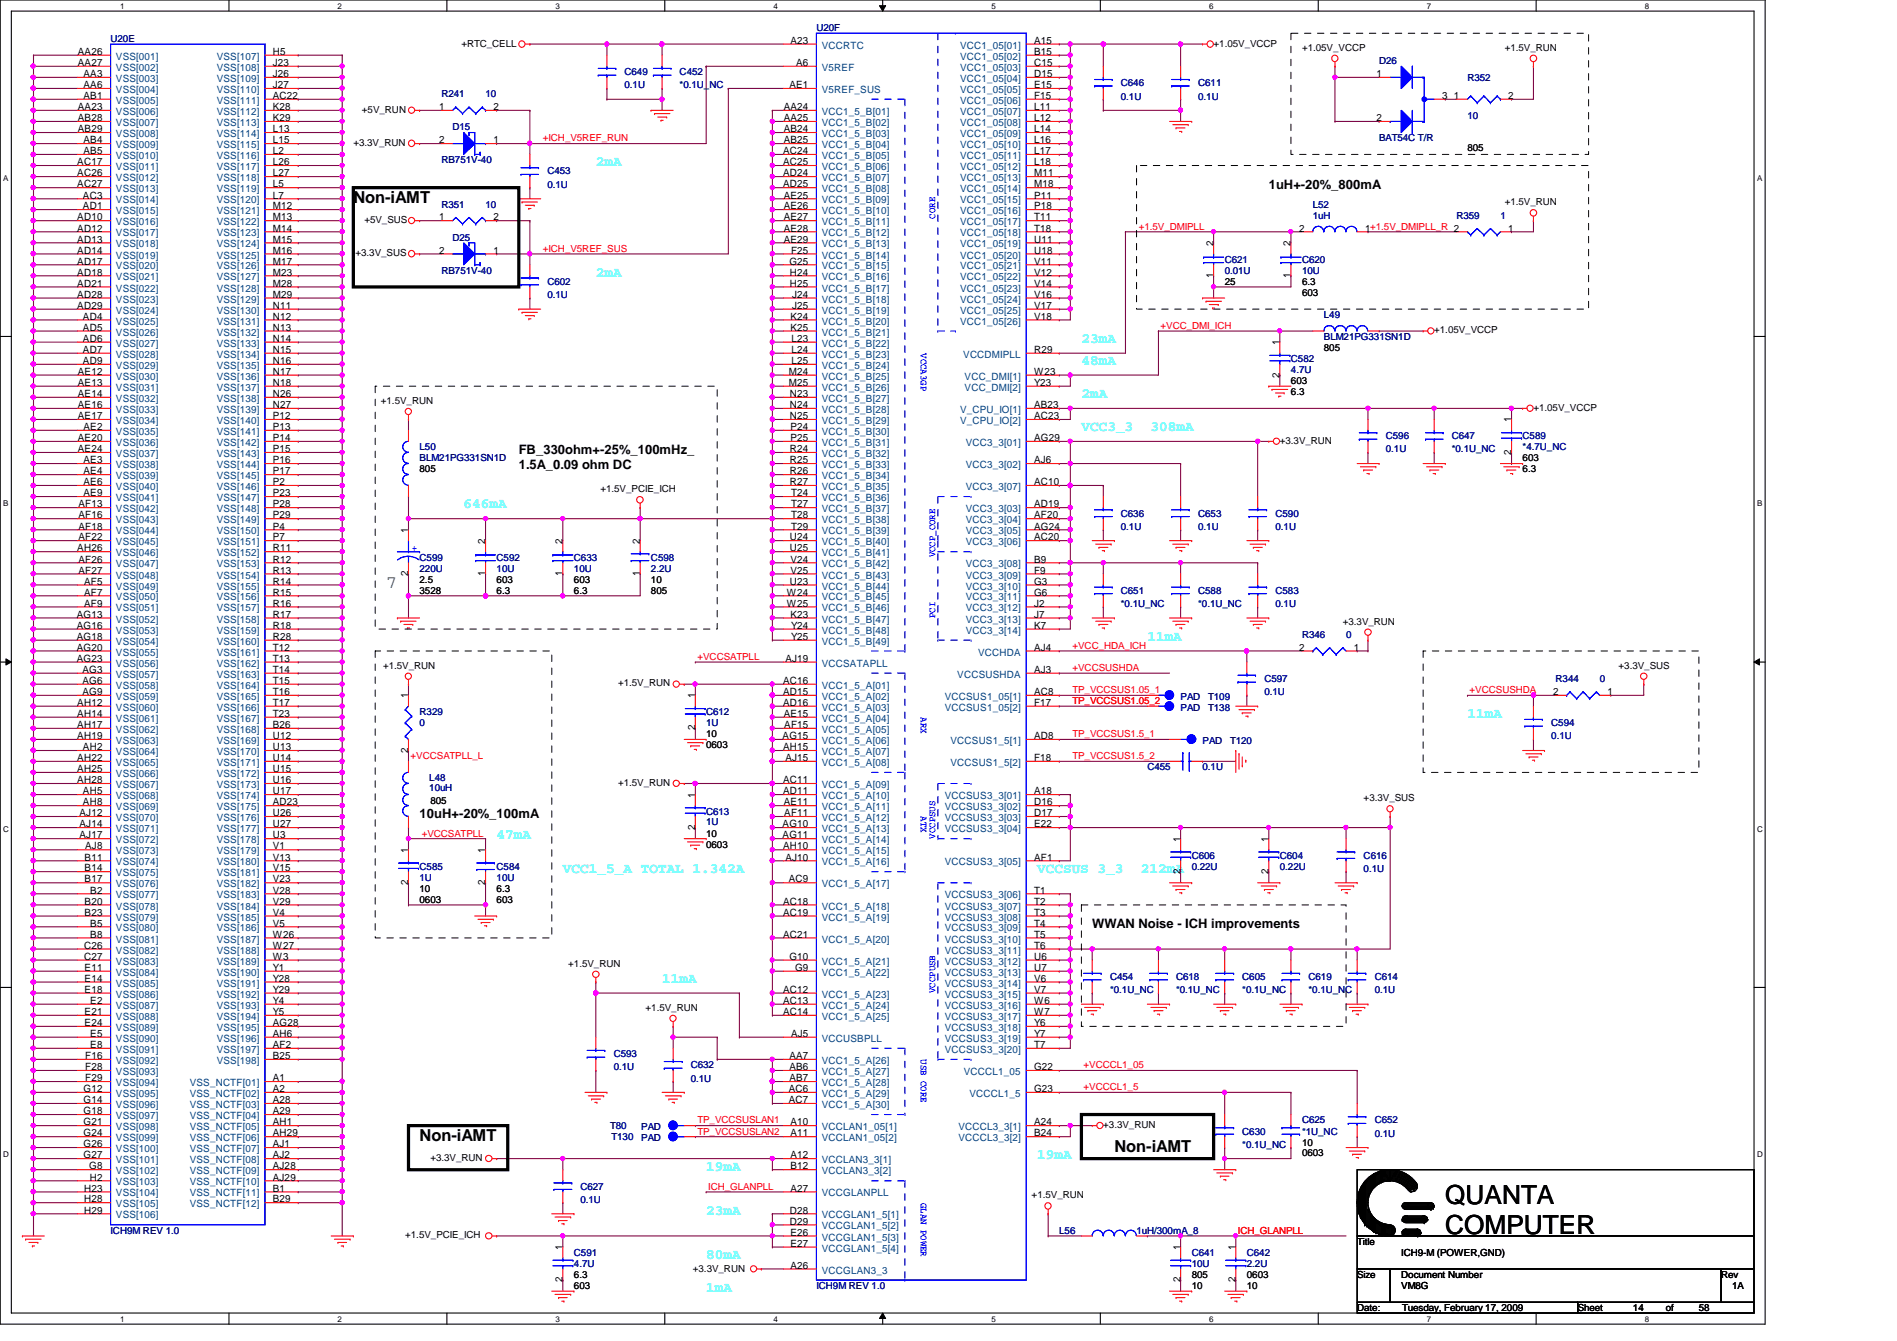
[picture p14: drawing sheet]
<svg xmlns="http://www.w3.org/2000/svg" width="297mm" height="210mm" viewBox="0 0 297 210" stroke-linecap="round" stroke-linejoin="round" font-family="sans-serif">
<defs><g id="words">
<g font-size="4.1">
<text x="226.3" y="188.5">QUANTA</text>
<text x="226.3" y="193.2">COMPUTER</text>
</g>
<text font-size="2.8" fill="#0f0" x="60.5" y="92">7</text>
<g font-size="2.6">
<text x="55.3" y="31.8">Non-iAMT</text>
<text x="65.7" y="178.6">Non-iAMT</text>
<text x="174.5" y="180.3">Non-iAMT</text>
</g>
<g font-size="2.2" fill="#0ff">
<text x="93.3" y="26">2mA</text>
<text x="93.3" y="43.3">2mA</text>
<text x="169.3" y="53.7">23mA</text>
<text x="169.3" y="57.1">48mA</text>
<text x="169.3" y="62.3">2mA</text>
<text x="169.3" y="67.5">VCC3_3</text>
<text x="180.2" y="67.5">308mA</text>
<text x="72.6" y="79.6">646mA</text>
<text x="179.7" y="100.3">11mA</text>
<text x="229.8" y="112.4">11mA</text>
<text x="77.8" y="131.4">47mA</text>
<text x="88.1" y="136.6">VCC1_5_A TOTAL 1.342A</text>
<text x="162.4" y="136.6">VCCSUS 3_3</text>
<text x="178.6" y="136.6">212mA</text>
<text x="103.7" y="153.9">11mA</text>
<text x="110.6" y="183.2">19mA</text>
<text x="162.4" y="181.5">19mA</text>
<text x="110.6" y="190.1">23mA</text>
<text x="110.6" y="197.1">80mA</text>
<text x="110.6" y="202.2">1mA</text>
</g>
<g font-size="2">
<text x="198.7" y="29.5">1uH+-20%_800mA</text>
<text x="81.2" y="71">FB_330ohm+-25%_100mHz_</text>
<text x="81.2" y="73.4">1.5A_0.09 ohm DC</text>
<text x="65.7" y="128">10uH+-20%_100mA</text>
<text x="171" y="145.3">WWAN Noise - ICH improvements</text>
</g>
<g font-size="1.6">
<text x="12.2" y="8.6">AA26</text>
<text x="12.2" y="10.3">AA27</text>
<text x="42.7" y="8.6">H5</text>
<text x="42.7" y="10.3">J23</text>
<text x="123.8" y="6.9">A23</text>
<text x="124.7" y="10.3">A6</text>
<text x="161.9" y="6.9">A15</text>
<text x="161.9" y="8.6">B15</text>
<text x="161.9" y="10.3">C15</text>
<text x="12.2" y="17.2">AA23</text>
<text x="13.1" y="12.1">AA3</text>
<text x="13.1" y="13.8">AA6</text>
<text x="13.1" y="15.5">AB1</text>
<text x="42.7" y="12.1">J26</text>
<text x="42.7" y="13.8">J27</text>
<text x="42.7" y="15.5">AC22</text>
<text x="42.7" y="17.2">K28</text>
<text x="68.7" y="17.2">1</text>
<text x="77.3" y="17.2">2</text>
<text x="122.7" y="17.2">AA24</text>
<text x="123.6" y="13.8">AE1</text>
<text x="161.9" y="12.1">D15</text>
<text x="161.9" y="13.8">E15</text>
<text x="161.9" y="15.5">F15</text>
<text x="161.9" y="17.2">L11</text>
<text x="215.6" y="12.1">1</text>
<text x="225.8" y="15.5">3</text>
<text x="227.7" y="15.5">1</text>
<text x="236.2" y="15.5">2</text>
<text x="12.2" y="19">AB28</text>
<text x="12.2" y="20.7">AB29</text>
<text x="13.1" y="22.4">AB4</text>
<text x="42.7" y="19">K29</text>
<text x="42.7" y="20.7">L13</text>
<text x="42.7" y="22.4">L15</text>
<text x="68.7" y="22.4">2</text>
<text x="77.3" y="22.4">1</text>
<text x="122.7" y="19">AA25</text>
<text x="122.7" y="20.7">AB24</text>
<text x="122.7" y="22.4">AB25</text>
<text x="161.9" y="19">L12</text>
<text x="161.9" y="20.7">L14</text>
<text x="161.9" y="22.4">L16</text>
<text x="215.6" y="19">2</text>
<text x="12.1" y="25.9">AC17</text>
<text x="12.1" y="27.6">AC26</text>
<text x="12.1" y="29.3">AC27</text>
<text x="13.1" y="24.1">AB5</text>
<text x="42.7" y="24.1">L2</text>
<text x="42.7" y="25.9">L26</text>
<text x="42.7" y="27.6">L27</text>
<text x="42.7" y="29.3">L5</text>
<text x="122.6" y="24.1">AC24</text>
<text x="122.6" y="25.9">AC25</text>
<text x="122.6" y="27.6">AD24</text>
<text x="122.6" y="29.3">AD25</text>
<text x="161.9" y="24.1">L17</text>
<text x="161.9" y="25.9">L18</text>
<text x="161.9" y="27.6">M11</text>
<text x="161.9" y="29.3">M18</text>
<text x="12.1" y="34.5">AD10</text>
<text x="13" y="31.1">AC3</text>
<text x="13" y="32.8">AD1</text>
<text x="42.7" y="31.1">L7</text>
<text x="42.7" y="32.8">M12</text>
<text x="42.7" y="34.5">M13</text>
<text x="68.7" y="34.5">1</text>
<text x="77.3" y="34.5">2</text>
<text x="122.7" y="31.1">AE25</text>
<text x="122.7" y="32.8">AE26</text>
<text x="122.7" y="34.5">AE27</text>
<text x="161.9" y="31.1">P11</text>
<text x="161.9" y="32.8">P18</text>
<text x="161.9" y="34.5">T11</text>
<text x="12.1" y="36.2">AD12</text>
<text x="12.1" y="38">AD13</text>
<text x="12.1" y="39.7">AD14</text>
<text x="12.1" y="41.4">AD17</text>
<text x="42.7" y="36.2">M14</text>
<text x="42.7" y="38">M15</text>
<text x="42.7" y="39.7">M16</text>
<text x="42.7" y="41.4">M17</text>
<text x="68.7" y="39.7">2</text>
<text x="77.3" y="39.7">1</text>
<text x="122.7" y="36.2">AE28</text>
<text x="122.7" y="38">AE29</text>
<text x="123.6" y="41.4">G25</text>
<text x="123.9" y="39.7">F25</text>
<text x="161.9" y="36.2">T18</text>
<text x="161.9" y="38">U11</text>
<text x="161.9" y="39.7">U18</text>
<text x="161.9" y="41.4">V11</text>
<text x="190" y="38.5" transform="rotate(-90 190 38.5)">2</text>
<text x="202.1" y="38.5" transform="rotate(-90 202.1 38.5)">2</text>
<text x="203.5" y="36.2">2</text>
<text x="213.7" y="36.2">1+1.5V_DMIPLL_R 2</text>
<text x="236.2" y="36.2">1</text>
<text x="12.1" y="43.1">AD18</text>
<text x="12.1" y="44.9">AD21</text>
<text x="12.1" y="46.6">AD28</text>
<text x="42.7" y="43.1">M23</text>
<text x="42.7" y="44.9">M28</text>
<text x="42.7" y="46.6">M29</text>
<text x="123.7" y="43.1">H24</text>
<text x="123.7" y="44.9">H25</text>
<text x="124" y="46.6">J24</text>
<text x="161.9" y="43.1">V12</text>
<text x="161.9" y="44.9">V14</text>
<text x="161.9" y="46.6">V16</text>
<text x="190" y="43.5" transform="rotate(-90 190 43.5)">1</text>
<text x="202.1" y="43.5" transform="rotate(-90 202.1 43.5)">1</text>
<text x="12.1" y="48.3">AD29</text>
<text x="13" y="50">AD4</text>
<text x="13" y="51.8">AD5</text>
<text x="13" y="53.5">AD6</text>
<text x="42.7" y="48.3">N11</text>
<text x="42.7" y="50">N12</text>
<text x="42.7" y="51.8">N13</text>
<text x="42.7" y="53.5">N14</text>
<text x="123.8" y="50">K24</text>
<text x="123.8" y="51.8">K25</text>
<text x="123.9" y="53.5">L23</text>
<text x="124" y="48.3">J25</text>
<text x="161.9" y="48.3">V17</text>
<text x="161.9" y="50">V18</text>
<text x="12.2" y="58.7">AE12</text>
<text x="13" y="55.2">AD7</text>
<text x="13" y="57">AD9</text>
<text x="42.7" y="55.2">N15</text>
<text x="42.7" y="57">N16</text>
<text x="42.7" y="58.7">N17</text>
<text x="123.5" y="58.7">M24</text>
<text x="123.9" y="55.2">L24</text>
<text x="123.9" y="57">L25</text>
<text x="161.9" y="55.2">R29</text>
<text x="161.9" y="58.7">W23</text>
<text x="200.4" y="59.1" transform="rotate(-90 200.4 59.1)">2</text>
<text x="200.4" y="54.1" transform="rotate(-90 200.4 54.1)">1</text>
<text x="12.2" y="60.4">AE13</text>
<text x="12.2" y="62.1">AE14</text>
<text x="12.2" y="63.9">AE16</text>
<text x="12.2" y="65.6">AE17</text>
<text x="42.7" y="60.4">N18</text>
<text x="42.7" y="62.1">N26</text>
<text x="42.7" y="63.9">N27</text>
<text x="42.7" y="65.6">P12</text>
<text x="123.5" y="60.4">M25</text>
<text x="123.7" y="62.1">N23</text>
<text x="123.7" y="63.9">N24</text>
<text x="123.7" y="65.6">N25</text>
<text x="161.9" y="63.9">AB23</text>
<text x="161.9" y="65.6">AC23</text>
<text x="161.9" y="60.4">Y23</text>
<text x="12.2" y="69">AE20</text>
<text x="12.2" y="70.8">AE24</text>
<text x="13.1" y="67.3">AE2</text>
<text x="42.7" y="67.3">P13</text>
<text x="42.7" y="69">P14</text>
<text x="42.7" y="70.8">P15</text>
<text x="123.7" y="70.8">R24</text>
<text x="123.8" y="67.3">P24</text>
<text x="123.8" y="69">P25</text>
<text x="161.9" y="69">AG29</text>
<text x="236.6" y="71.2" transform="rotate(-90 236.6 71.2)">2</text>
<text x="236.6" y="66.1" transform="rotate(-90 236.6 66.1)">1</text>
<text x="13.1" y="72.5">AE3</text>
<text x="13.1" y="74.3">AE4</text>
<text x="13.1" y="75.9">AE6</text>
<text x="13.1" y="77.7">AE9</text>
<text x="42.7" y="72.5">P16</text>
<text x="42.7" y="74.3">P17</text>
<text x="42.7" y="75.9">P2</text>
<text x="42.7" y="77.7">P23</text>
<text x="123.7" y="72.5">R25</text>
<text x="123.7" y="74.3">R26</text>
<text x="123.7" y="75.9">R27</text>
<text x="123.9" y="77.7">T24</text>
<text x="161.9" y="72.5">AJ6</text>
<text x="161.9" y="75.9">AC10</text>
<text x="12.3" y="79.4">AF13</text>
<text x="12.3" y="81.2">AF16</text>
<text x="12.3" y="82.9">AF18</text>
<text x="42.7" y="79.4">P28</text>
<text x="42.7" y="81.2">P29</text>
<text x="42.7" y="82.9">P4</text>
<text x="63.9" y="83.4" transform="rotate(-90 63.9 83.4)">1</text>
<text x="123.9" y="79.4">T27</text>
<text x="123.9" y="81.2">T28</text>
<text x="123.9" y="82.9">T29</text>
<text x="161.9" y="79.4">AD19</text>
<text x="161.9" y="82.9">AG24</text>
<text x="161.9" y="81.2">AF20</text>
<text x="12.1" y="86.3">AH26</text>
<text x="12.3" y="84.6">AF22</text>
<text x="12.3" y="88.1">AF26</text>
<text x="12.3" y="89.8">AF27</text>
<text x="42.7" y="84.6">P7</text>
<text x="42.7" y="86.3">R11</text>
<text x="42.7" y="88.1">R12</text>
<text x="42.7" y="89.8">R13</text>
<text x="76" y="85.1" transform="rotate(-90 76 85.1)">2</text>
<text x="88.1" y="85.1" transform="rotate(-90 88.1 85.1)">2</text>
<text x="100.2" y="85.1" transform="rotate(-90 100.2 85.1)">2</text>
<text x="123.7" y="84.6">U24</text>
<text x="123.7" y="86.3">U25</text>
<text x="123.8" y="89.8">V25</text>
<text x="123.8" y="88.1">V24</text>
<text x="161.9" y="88.1">B9</text>
<text x="161.9" y="89.8">F9</text>
<text x="161.9" y="84.6">AC20</text>
<text x="13.2" y="91.5">AF5</text>
<text x="13.2" y="93.2">AF7</text>
<text x="13.2" y="95">AF9</text>
<text x="42.7" y="91.5">R14</text>
<text x="42.7" y="93.2">R15</text>
<text x="42.7" y="95">R16</text>
<text x="63.9" y="90.2" transform="rotate(-90 63.9 90.2)">2</text>
<text x="76" y="90.2" transform="rotate(-90 76 90.2)">1</text>
<text x="88.1" y="90.2" transform="rotate(-90 88.1 90.2)">1</text>
<text x="100.2" y="90.2" transform="rotate(-90 100.2 90.2)">1</text>
<text x="123.2" y="93.2">W24</text>
<text x="123.2" y="95">W25</text>
<text x="123.7" y="91.5">U23</text>
<text x="161.9" y="91.5">G3</text>
<text x="161.9" y="93.2">G6</text>
<text x="161.9" y="95">J2</text>
<text x="12" y="96.7">AG13</text>
<text x="12" y="98.4">AG16</text>
<text x="12" y="100.2">AG18</text>
<text x="12" y="101.9">AG20</text>
<text x="42.7" y="96.7">R17</text>
<text x="42.7" y="98.4">R18</text>
<text x="42.7" y="100.2">R28</text>
<text x="42.7" y="101.9">T12</text>
<text x="123.8" y="96.7">K23</text>
<text x="123.9" y="98.4">Y24</text>
<text x="123.9" y="100.2">Y25</text>
<text x="161.9" y="101.9">AJ4</text>
<text x="161.9" y="96.7">J7</text>
<text x="161.9" y="98.4">K7</text>
<text x="203.5" y="101.9">2</text>
<text x="212" y="101.9">1</text>
<text x="12" y="103.6">AG23</text>
<text x="12.9" y="105.3">AG3</text>
<text x="12.9" y="107.1">AG6</text>
<text x="42.7" y="103.6">T13</text>
<text x="42.7" y="105.3">T14</text>
<text x="42.7" y="107.1">T15</text>
<text x="122.6" y="107.1">AC16</text>
<text x="123" y="103.6">AJ19</text>
<text x="161.9" y="105.3">AJ3</text>
<text x="12.1" y="110.5">AH12</text>
<text x="12.1" y="112.2">AH14</text>
<text x="12.1" y="114">AH17</text>
<text x="12.9" y="108.8">AG9</text>
<text x="42.7" y="108.8">T16</text>
<text x="42.7" y="110.5">T17</text>
<text x="42.7" y="112.2">T23</text>
<text x="42.7" y="114">B26</text>
<text x="63.9" y="109.3" transform="rotate(-90 63.9 109.3)">1</text>
<text x="108.8" y="109.3" transform="rotate(-90 108.8 109.3)">1</text>
<text x="122.6" y="108.8">AD15</text>
<text x="122.6" y="110.5">AD16</text>
<text x="122.7" y="112.2">AE15</text>
<text x="122.8" y="114">AF15</text>
<text x="161.9" y="108.8">AC8</text>
<text x="161.9" y="110.5">F17</text>
<text x="243.2" y="108.8">2</text>
<text x="251.7" y="108.8">1</text>
<text x="12.1" y="115.7">AH19</text>
<text x="12.1" y="119.1">AH22</text>
<text x="13" y="117.4">AH2</text>
<text x="42.7" y="115.7">U12</text>
<text x="42.7" y="117.4">U13</text>
<text x="42.7" y="119.1">U14</text>
<text x="63.9" y="117.8" transform="rotate(-90 63.9 117.8)">2</text>
<text x="108.8" y="114.3" transform="rotate(-90 108.8 114.3)">2</text>
<text x="122.6" y="115.7">AG15</text>
<text x="122.6" y="117.4">AH15</text>
<text x="123" y="119.1">AJ15</text>
<text x="161.9" y="115.7">AD8</text>
<text x="161.9" y="119.1">F18</text>
<text x="12.1" y="120.9">AH25</text>
<text x="12.1" y="122.6">AH28</text>
<text x="13" y="124.3">AH5</text>
<text x="42.7" y="120.9">U15</text>
<text x="42.7" y="122.6">U16</text>
<text x="42.7" y="124.3">U17</text>
<text x="108.8" y="124.9" transform="rotate(-90 108.8 124.9)">1</text>
<text x="122.6" y="122.6">AC11</text>
<text x="122.6" y="124.3">AD11</text>
<text x="161.9" y="124.3">A18</text>
<text x="12.4" y="127.8">AJ12</text>
<text x="12.4" y="129.5">AJ14</text>
<text x="12.4" y="131.2">AJ17</text>
<text x="13" y="126.1">AH8</text>
<text x="42.7" y="126.1">AD23</text>
<text x="42.7" y="127.8">U26</text>
<text x="42.7" y="129.5">U27</text>
<text x="42.7" y="131.2">U3</text>
<text x="108.8" y="129.9" transform="rotate(-90 108.8 129.9)">2</text>
<text x="122.6" y="129.5">AG10</text>
<text x="122.6" y="131.2">AG11</text>
<text x="122.7" y="126.1">AE11</text>
<text x="122.8" y="127.8">AF11</text>
<text x="161.9" y="126.1">D16</text>
<text x="161.9" y="127.8">D17</text>
<text x="161.9" y="129.5">E22</text>
<text x="184.8" y="131.8" transform="rotate(-90 184.8 131.8)">1</text>
<text x="198.6" y="131.8" transform="rotate(-90 198.6 131.8)">1</text>
<text x="13.2" y="134.7">B11</text>
<text x="13.2" y="136.4">B14</text>
<text x="13.3" y="133">AJ8</text>
<text x="42.7" y="133">V1</text>
<text x="42.7" y="134.7">V13</text>
<text x="42.7" y="136.4">V15</text>
<text x="63.9" y="133.5" transform="rotate(-90 63.9 133.5)">1</text>
<text x="76" y="133.5" transform="rotate(-90 76 133.5)">1</text>
<text x="122.6" y="133">AH10</text>
<text x="123" y="134.7">AJ10</text>
<text x="161.9" y="134.7">AF1</text>
<text x="184.8" y="136.8" transform="rotate(-90 184.8 136.8)">2</text>
<text x="198.6" y="136.8" transform="rotate(-90 198.6 136.8)">2</text>
<text x="13.2" y="138.1">B17</text>
<text x="13.2" y="141.6">B20</text>
<text x="13.2" y="143.3">B23</text>
<text x="14.1" y="139.9">B2</text>
<text x="42.7" y="138.1">V23</text>
<text x="42.7" y="139.9">V28</text>
<text x="42.7" y="141.6">V29</text>
<text x="42.7" y="143.3">V4</text>
<text x="63.9" y="138.5" transform="rotate(-90 63.9 138.5)">2</text>
<text x="76" y="138.5" transform="rotate(-90 76 138.5)">2</text>
<text x="122.6" y="143.3">AC19</text>
<text x="122.6" y="141.6">AC18</text>
<text x="123.5" y="138.1">AC9</text>
<text x="161.9" y="139.9">T1</text>
<text x="161.9" y="141.6">T2</text>
<text x="161.9" y="143.3">T3</text>
<text x="13.2" y="148.5">C26</text>
<text x="14.1" y="145">B5</text>
<text x="14.1" y="146.8">B8</text>
<text x="42.7" y="145">V5</text>
<text x="42.7" y="146.8">W26</text>
<text x="42.7" y="148.5">W27</text>
<text x="122.6" y="146.8">AC21</text>
<text x="161.9" y="145">T4</text>
<text x="161.9" y="146.8">T5</text>
<text x="161.9" y="148.5">T6</text>
<text x="13.2" y="150.2">C27</text>
<text x="13.2" y="152">E11</text>
<text x="13.2" y="153.7">E14</text>
<text x="13.2" y="155.4">E18</text>
<text x="42.7" y="150.2">W3</text>
<text x="42.7" y="152">Y1</text>
<text x="42.7" y="153.7">Y28</text>
<text x="42.7" y="155.4">Y29</text>
<text x="122.6" y="155.4">AC12</text>
<text x="123.6" y="150.2">G10</text>
<text x="124.5" y="152">G9</text>
<text x="161.9" y="150.2">U6</text>
<text x="161.9" y="152">U7</text>
<text x="161.9" y="153.7">V6</text>
<text x="161.9" y="155.4">V7</text>
<text x="13.2" y="158.9">E21</text>
<text x="13.2" y="160.6">E24</text>
<text x="14.1" y="157.1">E2</text>
<text x="42.7" y="157.1">Y4</text>
<text x="42.7" y="158.9">Y5</text>
<text x="42.7" y="160.6">AG28</text>
<text x="122.6" y="157.1">AC13</text>
<text x="122.6" y="158.9">AC14</text>
<text x="161.9" y="157.1">W6</text>
<text x="161.9" y="158.9">W7</text>
<text x="161.9" y="160.6">Y6</text>
<text x="13.3" y="165.8">F16</text>
<text x="13.3" y="167.5">F28</text>
<text x="14.1" y="162.3">E5</text>
<text x="14.1" y="164">E8</text>
<text x="42.7" y="162.3">AH6</text>
<text x="42.7" y="164">AF2</text>
<text x="42.7" y="165.8">B25</text>
<text x="123.6" y="165.8">AA7</text>
<text x="123.6" y="167.5">AB6</text>
<text x="123.9" y="162.3">AJ5</text>
<text x="161.9" y="162.3">Y7</text>
<text x="161.9" y="167.5">G22</text>
<text x="161.9" y="164">T7</text>
<text x="13.1" y="170.9">G12</text>
<text x="13.1" y="172.7">G14</text>
<text x="13.3" y="169.2">F29</text>
<text x="42.7" y="169.2">A1</text>
<text x="42.7" y="170.9">A2</text>
<text x="42.7" y="172.7">A28</text>
<text x="123.5" y="170.9">AC6</text>
<text x="123.5" y="172.7">AC7</text>
<text x="123.6" y="169.2">AB7</text>
<text x="161.9" y="170.9">G23</text>
<text x="13.1" y="174.4">G18</text>
<text x="13.1" y="177.9">G24</text>
<text x="13.1" y="179.6">G26</text>
<text x="13.1" y="176.1">G21</text>
<text x="42.7" y="174.4">A29</text>
<text x="42.7" y="176.1">AH1</text>
<text x="42.7" y="177.9">AH29</text>
<text x="42.7" y="179.6">AJ1</text>
<text x="123.8" y="176.1">A10</text>
<text x="123.8" y="177.9">A11</text>
<text x="161.9" y="177.9">B24</text>
<text x="161.9" y="176.1">A24</text>
<text x="13.1" y="181.3">G27</text>
<text x="14" y="183">G8</text>
<text x="14.1" y="184.8">H2</text>
<text x="42.7" y="181.3">AJ2</text>
<text x="42.7" y="183">AJ28</text>
<text x="42.7" y="184.8">AJ29</text>
<text x="123.8" y="181.3">A12</text>
<text x="123.8" y="183">B12</text>
<text x="13.2" y="186.5">H23</text>
<text x="13.2" y="188.2">H28</text>
<text x="13.2" y="189.9">H29</text>
<text x="42.7" y="186.5">B1</text>
<text x="42.7" y="188.2">B29</text>
<text x="123.7" y="191.7">D29</text>
<text x="123.7" y="189.9">D28</text>
<text x="123.8" y="186.5">A27</text>
<text x="88.1" y="195.7" transform="rotate(-90 88.1 195.7)">1</text>
<text x="123.8" y="195.2">E27</text>
<text x="123.8" y="193.4">E26</text>
<text x="184.8" y="195.7" transform="rotate(-90 184.8 195.7)">1</text>
<text x="193.5" y="195.7" transform="rotate(-90 193.5 195.7)">1</text>
<text x="88.1" y="200.7" transform="rotate(-90 88.1 200.7)">2</text>
<text x="123.8" y="198.6">A26</text>
<text x="184.8" y="200.7" transform="rotate(-90 184.8 200.7)">2</text>
<text x="193.5" y="200.7" transform="rotate(-90 193.5 200.7)">2</text>
</g>
<g font-size="1.6" fill="#004080">
<text x="18.2" y="9.4">VSS[001]</text>
<text x="18.2" y="11.1">VSS[002]</text>
<text x="33.9" y="9.4">VSS[107]</text>
<text x="33.9" y="11.1">VSS[108]</text>
<text x="128.7" y="11.1">V5REF</text>
<text x="128.7" y="7.6">VCCRTC</text>
<text x="150.3" y="7.6">VCC1_05[01]</text>
<text x="150.3" y="9.4">VCC1_05[02]</text>
<text x="150.3" y="11.1">VCC1_05[03]</text>
<text x="18.2" y="12.8">VSS[003]</text>
<text x="18.2" y="14.6">VSS[004]</text>
<text x="18.2" y="16.3">VSS[005]</text>
<text x="18.2" y="18">VSS[006]</text>
<text x="33.9" y="12.8">VSS[109]</text>
<text x="33.9" y="14.6">VSS[110]</text>
<text x="33.9" y="16.3">VSS[111]</text>
<text x="33.9" y="18">VSS[112]</text>
<text x="128.7" y="14.6">V5REF_SUS</text>
<text x="128.7" y="18">VCC1_5_B[01]</text>
<text x="150.3" y="12.8">VCC1_05[04]</text>
<text x="150.3" y="14.6">VCC1_05[05]</text>
<text x="150.3" y="16.3">VCC1_05[06]</text>
<text x="150.3" y="18">VCC1_05[07]</text>
<text x="18.2" y="19.7">VSS[007]</text>
<text x="18.2" y="21.5">VSS[008]</text>
<text x="18.2" y="23.2">VSS[009]</text>
<text x="33.9" y="19.7">VSS[113]</text>
<text x="33.9" y="21.5">VSS[114]</text>
<text x="33.9" y="23.2">VSS[115]</text>
<text x="128.7" y="19.7">VCC1_5_B[02]</text>
<text x="128.7" y="21.5">VCC1_5_B[03]</text>
<text x="128.7" y="23.2">VCC1_5_B[04]</text>
<text x="150.3" y="19.7">VCC1_05[08]</text>
<text x="150.3" y="21.5">VCC1_05[09]</text>
<text x="150.3" y="23.2">VCC1_05[10]</text>
<text x="18.2" y="24.9">VSS[010]</text>
<text x="18.2" y="26.6">VSS[011]</text>
<text x="18.2" y="28.4">VSS[012]</text>
<text x="33.9" y="24.9">VSS[116]</text>
<text x="33.9" y="26.6">VSS[117]</text>
<text x="33.9" y="28.4">VSS[118]</text>
<text x="128.7" y="24.9">VCC1_5_B[05]</text>
<text x="128.7" y="26.6">VCC1_5_B[06]</text>
<text x="128.7" y="28.4">VCC1_5_B[07]</text>
<text x="150.3" y="24.9">VCC1_05[11]</text>
<text x="150.3" y="26.6">VCC1_05[12]</text>
<text x="150.3" y="28.4">VCC1_05[13]</text>
<text x="18.2" y="30.1">VSS[013]</text>
<text x="18.2" y="31.8">VSS[014]</text>
<text x="18.2" y="33.5">VSS[015]</text>
<text x="18.2" y="35.3">VSS[016]</text>
<text x="33.9" y="30.1">VSS[119]</text>
<text x="33.9" y="31.8">VSS[120]</text>
<text x="33.9" y="33.5">VSS[121]</text>
<text x="33.9" y="35.3">VSS[122]</text>
<text x="128.7" y="30.1">VCC1_5_B[08]</text>
<text x="128.7" y="31.8">VCC1_5_B[09]</text>
<text x="128.7" y="33.5">VCC1_5_B[10]</text>
<text x="128.7" y="35.3">VCC1_5_B[11]</text>
<text x="150.3" y="30.1">VCC1_05[14]</text>
<text x="150.3" y="31.8">VCC1_05[15]</text>
<text x="150.3" y="33.5">VCC1_05[16]</text>
<text x="150.3" y="35.3">VCC1_05[17]</text>
<text x="18.2" y="37">VSS[017]</text>
<text x="18.2" y="38.7">VSS[018]</text>
<text x="18.2" y="40.5">VSS[019]</text>
<text x="33.9" y="37">VSS[123]</text>
<text x="33.9" y="38.7">VSS[124]</text>
<text x="33.9" y="40.5">VSS[125]</text>
<text x="128.7" y="37">VCC1_5_B[12]</text>
<text x="128.7" y="38.7">VCC1_5_B[13]</text>
<text x="128.7" y="40.5">VCC1_5_B[14]</text>
<text x="150.3" y="37">VCC1_05[18]</text>
<text x="150.3" y="38.7">VCC1_05[19]</text>
<text x="150.3" y="40.5">VCC1_05[20]</text>
<text x="18.2" y="42.2">VSS[020]</text>
<text x="18.2" y="43.9">VSS[021]</text>
<text x="18.2" y="45.6">VSS[022]</text>
<text x="18.2" y="47.4">VSS[023]</text>
<text x="33.9" y="42.2">VSS[126]</text>
<text x="33.9" y="43.9">VSS[127]</text>
<text x="33.9" y="45.6">VSS[128]</text>
<text x="33.9" y="47.4">VSS[129]</text>
<text x="128.7" y="42.2">VCC1_5_B[15]</text>
<text x="128.7" y="43.9">VCC1_5_B[16]</text>
<text x="128.7" y="45.6">VCC1_5_B[17]</text>
<text x="128.7" y="47.4">VCC1_5_B[18]</text>
<text x="150.3" y="43.9">VCC1_05[22]</text>
<text x="150.3" y="45.6">VCC1_05[23]</text>
<text x="150.3" y="42.2">VCC1_05[21]</text>
<text x="150.3" y="47.4">VCC1_05[24]</text>
<text x="18.2" y="49.1">VSS[024]</text>
<text x="18.2" y="50.8">VSS[025]</text>
<text x="18.2" y="52.5">VSS[026]</text>
<text x="33.9" y="49.1">VSS[130]</text>
<text x="33.9" y="50.8">VSS[131]</text>
<text x="33.9" y="52.5">VSS[132]</text>
<text x="128.7" y="49.1">VCC1_5_B[19]</text>
<text x="128.7" y="50.8">VCC1_5_B[20]</text>
<text x="128.7" y="52.5">VCC1_5_B[21]</text>
<text x="150.3" y="49.1">VCC1_05[25]</text>
<text x="150.3" y="50.8">VCC1_05[26]</text>
<text x="18.2" y="54.3">VSS[027]</text>
<text x="18.2" y="56">VSS[028]</text>
<text x="18.2" y="57.7">VSS[029]</text>
<text x="18.2" y="59.4">VSS[030]</text>
<text x="33.9" y="54.3">VSS[133]</text>
<text x="33.9" y="56">VSS[134]</text>
<text x="33.9" y="57.7">VSS[135]</text>
<text x="33.9" y="59.4">VSS[136]</text>
<text x="128.7" y="54.3">VCC1_5_B[22]</text>
<text x="128.7" y="56">VCC1_5_B[23]</text>
<text x="128.7" y="57.7">VCC1_5_B[24]</text>
<text x="128.7" y="59.4">VCC1_5_B[25]</text>
<text x="150.8" y="56">VCCDMIPLL</text>
<text x="151" y="59.4">VCC_DMI[1]</text>
<text x="18.2" y="61.2">VSS[031]</text>
<text x="18.2" y="62.9">VSS[032]</text>
<text x="18.2" y="64.6">VSS[033]</text>
<text x="33.9" y="61.2">VSS[137]</text>
<text x="33.9" y="62.9">VSS[138]</text>
<text x="33.9" y="64.6">VSS[139]</text>
<text x="128.7" y="61.2">VCC1_5_B[26]</text>
<text x="128.7" y="62.9">VCC1_5_B[27]</text>
<text x="128.7" y="64.6">VCC1_5_B[28]</text>
<text x="150.3" y="64.6">V_CPU_IO[1]</text>
<text x="151" y="61.2">VCC_DMI[2]</text>
<text x="18.2" y="66.4">VSS[034]</text>
<text x="18.2" y="68.1">VSS[035]</text>
<text x="18.2" y="69.8">VSS[036]</text>
<text x="18.2" y="71.5">VSS[037]</text>
<text x="33.9" y="66.4">VSS[140]</text>
<text x="33.9" y="68.1">VSS[141]</text>
<text x="33.9" y="69.8">VSS[142]</text>
<text x="33.9" y="71.5">VSS[143]</text>
<text x="128.7" y="66.4">VCC1_5_B[29]</text>
<text x="128.7" y="68.1">VCC1_5_B[30]</text>
<text x="128.7" y="69.8">VCC1_5_B[31]</text>
<text x="128.7" y="71.5">VCC1_5_B[32]</text>
<text x="150.3" y="66.4">V_CPU_IO[2]</text>
<text x="151.2" y="69.8">VCC3_3[01]</text>
<text x="18.2" y="73.3">VSS[038]</text>
<text x="18.2" y="75">VSS[039]</text>
<text x="18.2" y="76.7">VSS[040]</text>
<text x="33.9" y="73.3">VSS[144]</text>
<text x="33.9" y="75">VSS[145]</text>
<text x="33.9" y="76.7">VSS[146]</text>
<text x="128.7" y="73.3">VCC1_5_B[33]</text>
<text x="128.7" y="75">VCC1_5_B[34]</text>
<text x="128.7" y="76.7">VCC1_5_B[35]</text>
<text x="151.2" y="73.3">VCC3_3[02]</text>
<text x="151.2" y="76.7">VCC3_3[07]</text>
<text x="18.2" y="78.4">VSS[041]</text>
<text x="18.2" y="80.2">VSS[042]</text>
<text x="18.2" y="81.9">VSS[043]</text>
<text x="18.2" y="83.7">VSS[044]</text>
<text x="33.9" y="78.4">VSS[147]</text>
<text x="33.9" y="80.2">VSS[148]</text>
<text x="33.9" y="81.9">VSS[149]</text>
<text x="33.9" y="83.7">VSS[150]</text>
<text x="128.7" y="78.4">VCC1_5_B[36]</text>
<text x="128.7" y="80.2">VCC1_5_B[37]</text>
<text x="128.7" y="81.9">VCC1_5_B[38]</text>
<text x="128.7" y="83.7">VCC1_5_B[39]</text>
<text x="151.2" y="80.2">VCC3_3[03]</text>
<text x="151.2" y="83.7">VCC3_3[05]</text>
<text x="151.2" y="81.9">VCC3_3[04]</text>
<text x="18.2" y="85.3">VSS[045]</text>
<text x="18.2" y="87.1">VSS[046]</text>
<text x="18.2" y="88.8">VSS[047]</text>
<text x="33.9" y="85.3">VSS[151]</text>
<text x="33.9" y="87.1">VSS[152]</text>
<text x="33.9" y="88.8">VSS[153]</text>
<text x="128.7" y="85.3">VCC1_5_B[40]</text>
<text x="128.7" y="87.1">VCC1_5_B[41]</text>
<text x="128.7" y="88.8">VCC1_5_B[42]</text>
<text x="151.2" y="88.8">VCC3_3[08]</text>
<text x="151.2" y="85.3">VCC3_3[06]</text>
<text x="18.2" y="90.6">VSS[048]</text>
<text x="18.2" y="92.3">VSS[049]</text>
<text x="18.2" y="94">VSS[050]</text>
<text x="18.2" y="95.7">VSS[051]</text>
<text x="33.9" y="90.6">VSS[154]</text>
<text x="33.9" y="92.3">VSS[155]</text>
<text x="33.9" y="94">VSS[156]</text>
<text x="33.9" y="95.7">VSS[157]</text>
<text x="128.7" y="94">VCC1_5_B[45]</text>
<text x="128.7" y="90.6">VCC1_5_B[43]</text>
<text x="128.7" y="95.7">VCC1_5_B[46]</text>
<text x="128.7" y="92.3">VCC1_5_B[44]</text>
<text x="151.2" y="90.6">VCC3_3[09]</text>
<text x="151.2" y="92.3">VCC3_3[10]</text>
<text x="151.2" y="94">VCC3_3[11]</text>
<text x="151.2" y="95.7">VCC3_3[12]</text>
<text x="18.2" y="97.5">VSS[052]</text>
<text x="18.2" y="99.2">VSS[053]</text>
<text x="18.2" y="100.9">VSS[054]</text>
<text x="33.9" y="97.5">VSS[158]</text>
<text x="33.9" y="99.2">VSS[159]</text>
<text x="33.9" y="100.9">VSS[160]</text>
<text x="128.7" y="97.5">VCC1_5_B[47]</text>
<text x="128.7" y="99.2">VCC1_5_B[48]</text>
<text x="128.7" y="100.9">VCC1_5_B[49]</text>
<text x="151.2" y="97.5">VCC3_3[13]</text>
<text x="151.2" y="99.2">VCC3_3[14]</text>
<text x="18.2" y="102.6">VSS[055]</text>
<text x="18.2" y="104.4">VSS[056]</text>
<text x="18.2" y="106.1">VSS[057]</text>
<text x="18.2" y="107.8">VSS[058]</text>
<text x="33.9" y="102.6">VSS[161]</text>
<text x="33.9" y="104.4">VSS[162]</text>
<text x="33.9" y="106.1">VSS[163]</text>
<text x="33.9" y="107.8">VSS[164]</text>
<text x="128.7" y="107.8">VCC1_5_A[01]</text>
<text x="128.7" y="104.4">VCCSATAPLL</text>
<text x="149.9" y="106.1">VCCSUSHDA</text>
<text x="153.2" y="102.6">VCCHDA</text>
<text x="18.2" y="109.6">VSS[059]</text>
<text x="18.2" y="111.3">VSS[060]</text>
<text x="18.2" y="113">VSS[061]</text>
<text x="33.9" y="109.6">VSS[165]</text>
<text x="33.9" y="111.3">VSS[166]</text>
<text x="33.9" y="113">VSS[167]</text>
<text x="128.7" y="109.6">VCC1_5_A[02]</text>
<text x="128.7" y="111.3">VCC1_5_A[03]</text>
<text x="128.7" y="113">VCC1_5_A[04]</text>
<text x="148" y="109.6">VCCSUS1_05[1]</text>
<text x="148" y="111.3">VCCSUS1_05[2]</text>
<text x="18.2" y="114.7">VSS[062]</text>
<text x="18.2" y="116.5">VSS[063]</text>
<text x="18.2" y="118.2">VSS[064]</text>
<text x="18.2" y="119.9">VSS[065]</text>
<text x="33.9" y="114.7">VSS[168]</text>
<text x="33.9" y="116.5">VSS[169]</text>
<text x="33.9" y="118.2">VSS[170]</text>
<text x="33.9" y="119.9">VSS[171]</text>
<text x="128.7" y="114.7">VCC1_5_A[05]</text>
<text x="128.7" y="116.5">VCC1_5_A[06]</text>
<text x="128.7" y="118.2">VCC1_5_A[07]</text>
<text x="128.7" y="119.9">VCC1_5_A[08]</text>
<text x="148.8" y="116.5">VCCSUS1_5[1]</text>
<text x="148.8" y="119.9">VCCSUS1_5[2]</text>
<text x="18.2" y="121.6">VSS[066]</text>
<text x="18.2" y="123.4">VSS[067]</text>
<text x="18.2" y="125.1">VSS[068]</text>
<text x="33.9" y="121.6">VSS[172]</text>
<text x="33.9" y="123.4">VSS[173]</text>
<text x="33.9" y="125.1">VSS[174]</text>
<text x="128.7" y="123.4">VCC1_5_A[09]</text>
<text x="128.7" y="125.1">VCC1_5_A[10]</text>
<text x="148" y="125.1">VCCSUS3_3[01]</text>
<text x="18.2" y="126.8">VSS[069]</text>
<text x="18.2" y="128.5">VSS[070]</text>
<text x="18.2" y="130.3">VSS[071]</text>
<text x="18.2" y="132">VSS[072]</text>
<text x="33.9" y="126.8">VSS[175]</text>
<text x="33.9" y="128.5">VSS[176]</text>
<text x="33.9" y="130.3">VSS[177]</text>
<text x="33.9" y="132">VSS[178]</text>
<text x="128.7" y="126.8">VCC1_5_A[11]</text>
<text x="128.7" y="128.5">VCC1_5_A[12]</text>
<text x="128.7" y="130.3">VCC1_5_A[13]</text>
<text x="128.7" y="132">VCC1_5_A[14]</text>
<text x="148" y="126.8">VCCSUS3_3[02]</text>
<text x="148" y="128.5">VCCSUS3_3[03]</text>
<text x="148" y="130.3">VCCSUS3_3[04]</text>
<text x="18.2" y="133.7">VSS[073]</text>
<text x="18.2" y="135.5">VSS[074]</text>
<text x="18.2" y="137.2">VSS[075]</text>
<text x="33.9" y="133.7">VSS[179]</text>
<text x="33.9" y="135.5">VSS[180]</text>
<text x="33.9" y="137.2">VSS[181]</text>
<text x="128.7" y="133.7">VCC1_5_A[15]</text>
<text x="128.7" y="135.5">VCC1_5_A[16]</text>
<text x="148" y="135.5">VCCSUS3_3[05]</text>
<text x="18.2" y="138.9">VSS[076]</text>
<text x="18.2" y="140.6">VSS[077]</text>
<text x="18.2" y="142.4">VSS[078]</text>
<text x="33.9" y="138.9">VSS[182]</text>
<text x="33.9" y="140.6">VSS[183]</text>
<text x="33.9" y="142.4">VSS[184]</text>
<text x="128.7" y="138.9">VCC1_5_A[17]</text>
<text x="128.7" y="142.4">VCC1_5_A[18]</text>
<text x="148" y="140.6">VCCSUS3_3[06]</text>
<text x="148" y="142.4">VCCSUS3_3[07]</text>
<text x="18.2" y="144.1">VSS[079]</text>
<text x="18.2" y="145.8">VSS[080]</text>
<text x="18.2" y="147.5">VSS[081]</text>
<text x="18.2" y="149.3">VSS[082]</text>
<text x="33.9" y="144.1">VSS[185]</text>
<text x="33.9" y="145.8">VSS[186]</text>
<text x="33.9" y="147.5">VSS[187]</text>
<text x="33.9" y="149.3">VSS[188]</text>
<text x="128.7" y="147.5">VCC1_5_A[20]</text>
<text x="128.7" y="144.1">VCC1_5_A[19]</text>
<text x="148" y="144.1">VCCSUS3_3[08]</text>
<text x="148" y="145.8">VCCSUS3_3[09]</text>
<text x="148" y="147.5">VCCSUS3_3[10]</text>
<text x="148" y="149.3">VCCSUS3_3[11]</text>
<text x="18.2" y="151">VSS[083]</text>
<text x="18.2" y="152.7">VSS[084]</text>
<text x="18.2" y="154.4">VSS[085]</text>
<text x="33.9" y="151">VSS[189]</text>
<text x="33.9" y="152.7">VSS[190]</text>
<text x="33.9" y="154.4">VSS[191]</text>
<text x="128.7" y="151">VCC1_5_A[21]</text>
<text x="128.7" y="152.7">VCC1_5_A[22]</text>
<text x="148" y="151">VCCSUS3_3[12]</text>
<text x="148" y="152.7">VCCSUS3_3[13]</text>
<text x="148" y="154.4">VCCSUS3_3[14]</text>
<text x="18.2" y="156.2">VSS[086]</text>
<text x="18.2" y="157.9">VSS[087]</text>
<text x="18.2" y="159.6">VSS[088]</text>
<text x="18.2" y="161.4">VSS[089]</text>
<text x="33.9" y="156.2">VSS[192]</text>
<text x="33.9" y="157.9">VSS[193]</text>
<text x="33.9" y="159.6">VSS[194]</text>
<text x="33.9" y="161.4">VSS[195]</text>
<text x="128.7" y="156.2">VCC1_5_A[23]</text>
<text x="128.7" y="157.9">VCC1_5_A[24]</text>
<text x="128.7" y="159.6">VCC1_5_A[25]</text>
<text x="148" y="156.2">VCCSUS3_3[15]</text>
<text x="148" y="157.9">VCCSUS3_3[16]</text>
<text x="148" y="159.6">VCCSUS3_3[17]</text>
<text x="148" y="161.4">VCCSUS3_3[18]</text>
<text x="18.2" y="163.1">VSS[090]</text>
<text x="18.2" y="164.8">VSS[091]</text>
<text x="18.2" y="166.5">VSS[092]</text>
<text x="33.9" y="163.1">VSS[196]</text>
<text x="33.9" y="164.8">VSS[197]</text>
<text x="33.9" y="166.5">VSS[198]</text>
<text x="128.7" y="163.1">VCCUSBPLL</text>
<text x="128.7" y="166.5">VCC1_5_A[26]</text>
<text x="148" y="163.1">VCCSUS3_3[19]</text>
<text x="148" y="164.8">VCCSUS3_3[20]</text>
<text x="18.2" y="168.3">VSS[093]</text>
<text x="18.2" y="170">VSS[094]</text>
<text x="18.2" y="171.7">VSS[095]</text>
<text x="18.2" y="173.4">VSS[096]</text>
<text x="29.7" y="170">VSS_NCTF[01]</text>
<text x="29.7" y="171.7">VSS_NCTF[02]</text>
<text x="29.7" y="173.4">VSS_NCTF[03]</text>
<text x="128.7" y="168.3">VCC1_5_A[27]</text>
<text x="128.7" y="170">VCC1_5_A[28]</text>
<text x="128.7" y="171.7">VCC1_5_A[29]</text>
<text x="128.7" y="173.4">VCC1_5_A[30]</text>
<text x="150.9" y="168.3">VCCCL1_05</text>
<text x="151.8" y="171.7">VCCCL1_5</text>
<text x="18.2" y="175.2">VSS[097]</text>
<text x="18.2" y="178.6">VSS[099]</text>
<text x="18.2" y="176.9">VSS[098]</text>
<text x="29.7" y="175.2">VSS_NCTF[04]</text>
<text x="29.7" y="176.9">VSS_NCTF[05]</text>
<text x="29.7" y="178.6">VSS_NCTF[06]</text>
<text x="128.7" y="176.9">VCCLAN1_05[1]</text>
<text x="128.7" y="178.6">VCCLAN1_05[2]</text>
<text x="150.1" y="178.6">VCCCL3_3[2]</text>
<text x="150.1" y="176.9">VCCCL3_3[1]</text>
<text x="18.2" y="180.3">VSS[100]</text>
<text x="18.2" y="182.1">VSS[101]</text>
<text x="18.2" y="183.8">VSS[102]</text>
<text x="18.2" y="185.5">VSS[103]</text>
<text x="29.7" y="180.3">VSS_NCTF[07]</text>
<text x="29.7" y="182.1">VSS_NCTF[08]</text>
<text x="29.7" y="183.8">VSS_NCTF[09]</text>
<text x="29.7" y="185.5">VSS_NCTF[10]</text>
<text x="128.7" y="182.1">VCCLAN3_3[1]</text>
<text x="128.7" y="183.8">VCCLAN3_3[2]</text>
<text x="18.2" y="187.3">VSS[104]</text>
<text x="18.2" y="189">VSS[105]</text>
<text x="18.2" y="190.7">VSS[106]</text>
<text x="29.7" y="187.3">VSS_NCTF[11]</text>
<text x="29.7" y="189">VSS_NCTF[12]</text>
<text x="128.7" y="190.7">VCCGLAN1_5[1]</text>
<text x="128.7" y="187.3">VCCGLANPLL</text>
<text x="128.7" y="195.9">VCCGLAN1_5[4]</text>
<text x="128.7" y="192.4">VCCGLAN1_5[2]</text>
<text x="128.7" y="194.2">VCCGLAN1_5[3]</text>
<text x="128.7" y="199.3">VCCGLAN3_3</text>
</g>
<g font-size="1.5" fill="#000080">
<text x="127.8" y="4.9">U20F</text>
<text x="17.3" y="6.6">U20E</text>
<text x="97.8" y="11.8">C649</text>
<text x="106.4" y="11.8">C452</text>
<text x="215.9" y="10">D26</text>
<text x="69.1" y="15.2">R241</text>
<text x="76" y="15.2">10</text>
<text x="97.8" y="13.8">0.1U</text>
<text x="106.4" y="13.8">*0.1U_NC</text>
<text x="175.5" y="13.5">C646</text>
<text x="175.5" y="15.6">0.1U</text>
<text x="187.6" y="13.5">C611</text>
<text x="187.6" y="15.6">0.1U</text>
<text x="229.8" y="12.6">R352</text>
<text x="70.9" y="20.4">D15</text>
<text x="215.9" y="22.1">BAT54C T/R</text>
<text x="229.8" y="18.7">10</text>
<text x="69.1" y="25.6">RB751V-40</text>
<text x="85.7" y="27.3">C453</text>
<text x="85.7" y="29.4">0.1U</text>
<text x="69.1" y="32.5">R351</text>
<text x="76" y="32.5">10</text>
<text x="205.6" y="32.5">L52</text>
<text x="205.6" y="34.2">1uH</text>
<text x="228" y="34.2">R359</text>
<text x="234.9" y="34.2">1</text>
<text x="70.9" y="37.7">D25</text>
<text x="191.8" y="41.1">C621</text>
<text x="203.9" y="41.1">C620</text>
<text x="69.1" y="42.8">RB751V-40</text>
<text x="85.7" y="44.6">C602</text>
<text x="85.7" y="46.7">0.1U</text>
<text x="191.8" y="42.8">0.01U</text>
<text x="203.9" y="42.8">10U</text>
<text x="207.3" y="49.8">L49</text>
<text x="207.3" y="53.2">BLM21PG331SN1D</text>
<text x="202.1" y="56.7">C582</text>
<text x="202.1" y="58.4">4.7U</text>
<text x="65.7" y="70.5">L50</text>
<text x="217" y="68.7">C596</text>
<text x="217" y="70.8">0.1U</text>
<text x="227.3" y="68.7">C647</text>
<text x="227.3" y="70.8">*0.1U_NC</text>
<text x="238.4" y="68.7">C589</text>
<text x="238.4" y="70.5">*4.7U_NC</text>
<text x="65.7" y="72.2">BLM21PG331SN1D</text>
<text x="175.5" y="80.9">C636</text>
<text x="175.5" y="82.9">0.1U</text>
<text x="187.6" y="80.9">C653</text>
<text x="187.6" y="82.9">0.1U</text>
<text x="199.7" y="80.9">C590</text>
<text x="199.7" y="82.9">0.1U</text>
<text x="65.7" y="87.8">C599</text>
<text x="65.7" y="89.5">220U</text>
<text x="77.8" y="87.8">C592</text>
<text x="77.8" y="89.5">10U</text>
<text x="89.9" y="87.8">C633</text>
<text x="89.9" y="89.5">10U</text>
<text x="101.9" y="87.8">C598</text>
<text x="101.9" y="89.5">2.2U</text>
<text x="175.5" y="93">C651</text>
<text x="175.5" y="95">*0.1U_NC</text>
<text x="187.6" y="93">C588</text>
<text x="187.6" y="95">*0.1U_NC</text>
<text x="199.7" y="93">C583</text>
<text x="199.7" y="95">0.1U</text>
<text x="203.9" y="99.9">R346</text>
<text x="210.8" y="99.9">0</text>
<text x="198" y="106.8">C597</text>
<text x="243.6" y="106.8">R344</text>
<text x="250.5" y="106.8">0</text>
<text x="65.7" y="111.9">R329</text>
<text x="65.7" y="113.7">0</text>
<text x="110.6" y="111.9">C612</text>
<text x="110.6" y="113.7">1U</text>
<text x="184.9" y="109.5">PAD</text>
<text x="184.9" y="111.3">PAD</text>
<text x="189.2" y="109.5">T109</text>
<text x="189.2" y="111.3">T138</text>
<text x="198" y="108.8">0.1U</text>
<text x="242.9" y="113.7">C594</text>
<text x="188.3" y="116.4">PAD</text>
<text x="192.6" y="116.4">T120</text>
<text x="242.9" y="115.7">0.1U</text>
<text x="67.2" y="122.3">L48</text>
<text x="67.2" y="123.9">10uH</text>
<text x="179.7" y="120.6">C455</text>
<text x="188.3" y="120.6">0.1U</text>
<text x="110.6" y="127.5">C613</text>
<text x="110.6" y="129.2">1U</text>
<text x="65.7" y="136.1">C585</text>
<text x="65.7" y="137.8">1U</text>
<text x="77.8" y="136.1">C584</text>
<text x="77.8" y="137.8">10U</text>
<text x="186.6" y="134.4">C606</text>
<text x="186.6" y="136.1">0.22U</text>
<text x="200.4" y="134.4">C604</text>
<text x="200.4" y="136.1">0.22U</text>
<text x="213.5" y="134.4">C616</text>
<text x="213.5" y="136.5">0.1U</text>
<text x="173.8" y="153.4">C454</text>
<text x="173.8" y="155.5">*0.1U_NC</text>
<text x="184.1" y="153.4">C618</text>
<text x="184.1" y="155.5">*0.1U_NC</text>
<text x="194.5" y="153.4">C605</text>
<text x="194.5" y="155.5">*0.1U_NC</text>
<text x="204.9" y="153.4">C619</text>
<text x="204.9" y="155.5">*0.1U_NC</text>
<text x="215.3" y="153.4">C614</text>
<text x="215.3" y="155.5">0.1U</text>
<text x="96.1" y="165.5">C593</text>
<text x="96.1" y="167.6">0.1U</text>
<text x="108.2" y="167.2">C632</text>
<text x="108.2" y="169.3">0.1U</text>
<text x="95.5" y="176.7">T80</text>
<text x="95.8" y="178.4">T130</text>
<text x="100.4" y="176.9">PAD</text>
<text x="100.4" y="178.6">PAD</text>
<text x="194.5" y="177.6">C630</text>
<text x="194.5" y="179.7">*0.1U_NC</text>
<text x="203.9" y="175.9">C625</text>
<text x="203.9" y="177.6">*1U_NC</text>
<text x="215.3" y="175.9">C652</text>
<text x="215.3" y="177.9">0.1U</text>
<text x="90.9" y="186.2">C627</text>
<text x="90.9" y="188.3">0.1U</text>
<text x="17.3" y="193.1">ICH9M REV 1.0</text>
<text x="89.9" y="196.6">C591</text>
<text x="165.9" y="193.1">L56</text>
<text x="178" y="193.1">1uH/300mA_8</text>
<text x="186.6" y="196.6">C641</text>
<text x="195.2" y="196.6">C642</text>
<text x="89.9" y="198.3">4.7U</text>
<text x="127.8" y="201.8">ICH9M REV 1.0</text>
<text x="186.6" y="198.3">10U</text>
<text x="195.2" y="198.3">2.2U</text>
</g>
<g font-size="1.5">
<text x="72.3" y="7.3">+RTC_CELL</text>
<text x="190" y="7.3">+1.05V_VCCP</text>
<text x="203.9" y="8">+1.05V_VCCP</text>
<text x="235.6" y="8">+1.5V_RUN</text>
<text x="56.7" y="17.7">+5V_RUN</text>
<text x="55.3" y="22.8">+3.3V_RUN</text>
<text x="229.8" y="23.7">805</text>
<text x="57.1" y="34.9">+5V_SUS</text>
<text x="235.6" y="32.1">+1.5V_RUN</text>
<text x="55.7" y="40.1">+3.3V_SUS</text>
<text x="191.8" y="44.6">25</text>
<text x="203.9" y="44.6">6.3</text>
<text x="203.9" y="46.3">603</text>
<text x="224.6" y="52.2">+1.05V_VCCP</text>
<text x="207.3" y="54.9">805</text>
<text x="59.6" y="63.2">+1.5V_RUN</text>
<text x="202.1" y="61.8">6.3</text>
<text x="202.1" y="60.1">603</text>
<text x="240.1" y="64.3">+1.05V_VCCP</text>
<text x="200.4" y="69.5">+3.3V_RUN</text>
<text x="65.7" y="74">805</text>
<text x="94" y="77">+1.5V_PCIE_ICH</text>
<text x="238.4" y="74">6.3</text>
<text x="238.4" y="72.2">603</text>
<text x="65.7" y="91.2">2.5</text>
<text x="65.7" y="93">3528</text>
<text x="77.8" y="93">6.3</text>
<text x="77.8" y="91.2">603</text>
<text x="89.9" y="93">6.3</text>
<text x="89.9" y="91.2">603</text>
<text x="101.9" y="91.2">10</text>
<text x="101.9" y="93">805</text>
<text x="210.3" y="97.8">+3.3V_RUN</text>
<text x="60" y="104.7">+1.5V_RUN</text>
<text x="96.8" y="107.4">+1.5V_RUN</text>
<text x="253.4" y="104.7">+3.3V_SUS</text>
<text x="110.6" y="115.4">10</text>
<text x="110.6" y="117.1">0603</text>
<text x="67.4" y="125.8">805</text>
<text x="96.8" y="123">+1.5V_RUN</text>
<text x="213.5" y="125.4">+3.3V_SUS</text>
<text x="110.6" y="130.9">10</text>
<text x="110.6" y="132.7">0603</text>
<text x="65.7" y="139.6">10</text>
<text x="65.7" y="141.3">0603</text>
<text x="77.8" y="139.6">6.3</text>
<text x="77.8" y="141.3">603</text>
<text x="89" y="151.3">+1.5V_RUN</text>
<text x="101.1" y="158.2">+1.5V_RUN</text>
<text x="172.8" y="176.5">+3.3V_RUN</text>
<text x="203.9" y="179.3">10</text>
<text x="67.4" y="181.7">+3.3V_RUN</text>
<text x="203.9" y="181">0603</text>
<text x="161.5" y="187.6">+1.5V_RUN</text>
<text x="63.5" y="193.8">+1.5V_PCIE_ICH</text>
<text x="212.5" y="194.9">Title</text>
<text x="219.4" y="196.6">ICH9-M (POWER,GND)</text>
<text x="89.9" y="200">6.3</text>
<text x="89.9" y="201.8">603</text>
<text x="108.5" y="199.2">+3.3V_RUN</text>
<text x="186.6" y="201.8">10</text>
<text x="186.6" y="200">805</text>
<text x="195.2" y="201.8">10</text>
<text x="195.2" y="200">0603</text>
<text x="212.5" y="200">Size</text>
<text x="219.4" y="200">Document Number</text>
<text x="219.4" y="201.8">VM8G</text>
<text x="269.5" y="200">Rev</text>
<text x="271.2" y="201.8">1A</text>
<text x="212.5" y="205.2">Date:</text>
<text x="219.6" y="205.2">Tuesday, February 17, 2009</text>
<text x="247.1" y="205.2">Sheet</text>
<text x="255.7" y="205.2">14</text>
<text x="260.9" y="205.2">of</text>
<text x="266" y="205.2">58</text>
</g>
<g font-size="1.5" fill="#f00">
<text x="85" y="22.1">+ICH_V5REF_RUN</text>
<text x="178.3" y="35.9">+1.5V_DMIPLL</text>
<text x="85" y="39.4">+ICH_V5REF_SUS</text>
<text x="181.7" y="51.5">+VCC_DMI_ICH</text>
<text x="167.9" y="101.6">+VCC_HDA_ICH</text>
<text x="109.2" y="103.3">+VCCSATPLL</text>
<text x="167.9" y="105">+VCCSUSHDA</text>
<text x="167.9" y="108.5">TP_VCCSUS1.05_1</text>
<text x="167.9" y="110.2">TP_VCCSUS1.05_2</text>
<text x="230.1" y="108.5">+VCCSUSHDA</text>
<text x="64.3" y="118.8">+VCCSATPLL_L</text>
<text x="167.9" y="115.4">TP_VCCSUS1.5_1</text>
<text x="167.9" y="118.8">TP_VCCSUS1.5_2</text>
<text x="66" y="130.9">+VCCSATPLL</text>
<text x="169.7" y="167.2">+VCCCL1_05</text>
<text x="169.7" y="170.6">+VCCCL1_5</text>
<text x="109.2" y="175.9">TP_VCCSUSLAN1</text>
<text x="109.2" y="177.6">TP_VCCSUSLAN2</text>
<text x="110.9" y="186.2">ICH_GLANPLL</text>
<text x="193.8" y="193.1">ICH_GLANPLL</text>
</g>
<g font-size="1.5" fill="#00f">
<text x="146.4" y="34.2" transform="rotate(-90 146.4 34.2)">CORE</text>
<text x="144.2" y="55.3" transform="rotate(90 144.2 55.3)">VCCA3GP</text>
<text x="64.5" y="86.2">+</text>
<text x="146.4" y="87.2" transform="rotate(-90 146.4 87.2)">VCCP_CORE</text>
<text x="146.4" y="96.7" transform="rotate(-90 146.4 96.7)">PCI</text>
<text x="144.2" y="112.3" transform="rotate(90 144.2 112.3)">ARX</text>
<text x="144.2" y="127.8" transform="rotate(90 144.2 127.8)">ATX</text>
<text x="146.4" y="131.3" transform="rotate(-90 146.4 131.3)">VCCPSUS</text>
<text x="146.4" y="155.4" transform="rotate(-90 146.4 155.4)">VCCPUSB</text>
<text x="144.2" y="165.8" transform="rotate(90 144.2 165.8)">USB CORE</text>
<text x="144.2" y="188.3" transform="rotate(90 144.2 188.3)">GLAN POWER</text>
</g>
<g font-size="1.3">
<text x="18.8" y="1.4">1</text>
<text x="52.9" y="1.4">2</text>
<text x="87" y="1.4">3</text>
<text x="121.1" y="1.4">4</text>
<text x="155.2" y="1.4">5</text>
<text x="189.3" y="1.4">6</text>
<text x="223.4" y="1.4">7</text>
<text x="257.6" y="1.4">8</text>
<text x=".5" y="28.3">A</text>
<text x="275.1" y="28.3">A</text>
<text x=".5" y="79.2">B</text>
<text x="275.1" y="79.2">B</text>
<text x=".5" y="130.2">C</text>
<text x="275.1" y="130.2">C</text>
<text x=".5" y="181.1">D</text>
<text x="275.1" y="181.1">D</text>
<text x="18.8" y="206.9">1</text>
<text x="52.9" y="206.9">2</text>
<text x="87" y="206.9">3</text>
<text x="121.1" y="206.9">4</text>
<text x="155.2" y="206.9">5</text>
<text x="189.3" y="206.9">6</text>
<text x="223.4" y="206.9">7</text>
<text x="257.6" y="206.9">8</text>
</g>
</g></defs>
<path d="M0 0h276.4v207.3h-276.4zM1.8 1.7h272.9v203.8h-272.9z" fill="none" stroke="#000" stroke-width=".17"/>
<g fill="#fff">
<path d="M18.8 .2h.7v1.4h-.7z"/>
<path d="M18.8 205.7h.7v1.4h-.7z"/>
</g>
<path d="M35.9 0v1.7M35.9 205.5v1.8" fill="none" stroke="#000" stroke-width=".17"/>
<g fill="#fff">
<path d="M52.9 .2h.6v1.4h-.6z"/>
<path d="M52.9 205.7h.6v1.4h-.6z"/>
</g>
<path d="M70 0v1.7M70 205.5v1.8" fill="none" stroke="#000" stroke-width=".17"/>
<g fill="#fff">
<path d="M87 .2h.7v1.4h-.7z"/>
<path d="M87 205.7h.7v1.4h-.7z"/>
</g>
<path d="M104.1 0v1.7M104.1 205.5v1.8" fill="none" stroke="#000" stroke-width=".17"/>
<g fill="#fff">
<path d="M121.1 .2h.7v1.4h-.7z"/>
<path d="M121.1 205.7h.7v1.4h-.7z"/>
</g>
<path d="M138.2 0v1.7M138.2 205.5v1.8" fill="none" stroke="#000" stroke-width=".17"/>
<path d="M137.7 .9h1l-.5 .8zM138.2 205.5l.5 .9h-1z" fill="#000"/>
<path d="M137.7 .9h1l-.5 .8zM138.2 205.5l.5 .9h-1z" fill="none" stroke="#000" stroke-width=".16"/>
<g fill="#fff">
<path d="M155.2 .2h.7v1.4h-.7z"/>
<path d="M155.2 205.7h.7v1.4h-.7z"/>
</g>
<path d="M172.3 0v1.7M172.3 205.5v1.8" fill="none" stroke="#000" stroke-width=".17"/>
<g fill="#fff">
<path d="M189.3 .2h.7v1.4h-.7z"/>
<path d="M189.3 205.7h.7v1.4h-.7z"/>
</g>
<path d="M206.4 0v1.7M206.4 205.5v1.8" fill="none" stroke="#000" stroke-width=".17"/>
<g fill="#fff">
<path d="M223.4 .2h.7v1.4h-.7z"/>
<path d="M223.4 205.7h.7v1.4h-.7z"/>
</g>
<path d="M240.5 0v1.7M240.5 205.5v1.8" fill="none" stroke="#000" stroke-width=".17"/>
<g fill="#fff">
<path d="M257.6 .2h.6v1.4h-.6z"/>
<path d="M257.6 205.7h.6v1.4h-.6z"/>
<path d="M.5 27.2h.8v1.4h-.8z"/>
<path d="M275.1 27.2h.8v1.4h-.8z"/>
<path d="M.5 78.1h.8v1.4h-.8z"/>
<path d="M275.1 78.1h.8v1.4h-.8z"/>
</g>
<path d="M0 52.7h1.8M274.7 52.7h1.7" fill="none" stroke="#000" stroke-width=".17"/>
<g fill="#fff">
<path d="M.5 129.1h.9v1.4h-.9z"/>
<path d="M275.1 129.1h.9v1.4h-.9z"/>
</g>
<path d="M0 103.6h1.8M274.7 103.6h1.7" fill="none" stroke="#000" stroke-width=".17"/>
<path d="M.9 103.1l.9 .5-.9 .5zM274.7 103.6l.8-.5v1z" fill="#000"/>
<path d="M.9 103.1l.9 .5-.9 .5zM274.7 103.6l.8-.5v1z" fill="none" stroke="#000" stroke-width=".16"/>
<g fill="#fff">
<path d="M.5 180h.9v1.4h-.9z"/>
<path d="M275.1 180h.9v1.4h-.9z"/>
</g>
<path d="M0 154.6h1.8M274.7 154.6h1.7" fill="none" stroke="#000" stroke-width=".17"/>
<path d="M184.9 6.9h.1M184.9 6.9h3.4" fill="none" stroke="#800040" stroke-width=".17"/>
<circle cx="184.8" cy="6.9" r=".33" fill="#f0f"/>
<circle cx="184.8" cy="6.9" r=".33" fill="none" stroke="#f0f" stroke-width=".17"/>
<path d="M172.8 15.5h.1M172.8 15.5v1.8M184.9 15.5h.1M184.9 15.5v1.8" fill="none" stroke="#800040" stroke-width=".17"/>
<circle cx="184.8" cy="17.2" r=".32" fill="#f0f"/>
<circle cx="184.8" cy="17.2" r=".32" fill="none" stroke="#f0f" stroke-width=".17"/>
<path d="M184.9 17.3h.1M184.9 17.3v1.7" fill="none" stroke="#800040" stroke-width=".17"/>
<circle cx="184.8" cy="17.2" r=".32" fill="#f0f"/>
<circle cx="184.8" cy="17.2" r=".32" fill="none" stroke="#f0f" stroke-width=".17"/>
<path d="M172.8 6.9h.1M172.8 6.9h12.1M184.9 6.9h.1M184.9 6.9v3.5" fill="none" stroke="#800040" stroke-width=".17"/>
<circle cx="172.7" cy="6.9" r=".33" fill="#f0f"/>
<circle cx="172.7" cy="6.9" r=".33" fill="none" stroke="#f0f" stroke-width=".17"/>
<path d="M167.6 6.9h.1M167.6 6.9h5.2M172.8 6.9h.1M172.8 6.9v3.5" fill="none" stroke="#800040" stroke-width=".17"/>
<circle cx="172.7" cy="6.9" r=".33" fill="#f0f"/>
<circle cx="172.7" cy="6.9" r=".33" fill="none" stroke="#f0f" stroke-width=".17"/>
<circle cx="167.6" cy="6.9" r=".33" fill="#f0f"/>
<circle cx="167.6" cy="6.9" r=".33" fill="none" stroke="#f0f" stroke-width=".17"/>
<path d="M167.6 17.3h.1M167.6 17.3v1.7" fill="none" stroke="#800040" stroke-width=".17"/>
<circle cx="167.6" cy="19" r=".32" fill="#f0f"/>
<circle cx="167.6" cy="19" r=".32" fill="none" stroke="#f0f" stroke-width=".17"/>
<path d="M165.9 19h.1M165.9 19h1.7M167.6 19h.1M167.6 19v1.7h-1.7M165.9 20.7h.1" fill="none" stroke="#800040" stroke-width=".17"/>
<circle cx="167.6" cy="20.7" r=".32" fill="#f0f"/>
<circle cx="167.6" cy="20.7" r=".32" fill="none" stroke="#f0f" stroke-width=".17"/>
<path d="M165.9 22.5h.1M165.9 22.5h1.7M167.6 20.7h.1M167.6 22.5h.1M167.6 20.7v3.5" fill="none" stroke="#800040" stroke-width=".17"/>
<circle cx="167.6" cy="24.2" r=".33" fill="#f0f"/>
<circle cx="167.6" cy="24.2" r=".33" fill="none" stroke="#f0f" stroke-width=".17"/>
<circle cx="167.6" cy="22.4" r=".33" fill="#f0f"/>
<circle cx="167.6" cy="22.4" r=".33" fill="none" stroke="#f0f" stroke-width=".17"/>
<path d="M165.9 24.2h.1M165.9 25.9h.1M165.9 24.2h1.7M165.9 25.9h1.7M167.6 24.2h.1M167.6 25.9h.1M167.6 24.2v3.4" fill="none" stroke="#800040" stroke-width=".17"/>
<circle cx="167.6" cy="27.6" r=".32" fill="#f0f"/>
<circle cx="167.6" cy="27.6" r=".32" fill="none" stroke="#f0f" stroke-width=".17"/>
<circle cx="167.6" cy="25.9" r=".32" fill="#f0f"/>
<circle cx="167.6" cy="25.9" r=".32" fill="none" stroke="#f0f" stroke-width=".17"/>
<path d="M165.9 27.6h.1M165.9 29.4h.1M165.9 27.6h1.7M167.6 27.6h.1M167.6 27.6v1.8h-1.7" fill="none" stroke="#800040" stroke-width=".17"/>
<circle cx="167.6" cy="29.4" r=".32" fill="#f0f"/>
<circle cx="167.6" cy="29.4" r=".32" fill="none" stroke="#f0f" stroke-width=".17"/>
<path d="M165.9 31.1h.1M165.9 31.1h1.7M167.6 29.4h.1M167.6 31.1h.1M167.6 29.4v3.4" fill="none" stroke="#800040" stroke-width=".17"/>
<circle cx="167.6" cy="32.8" r=".33" fill="#f0f"/>
<circle cx="167.6" cy="32.8" r=".33" fill="none" stroke="#f0f" stroke-width=".17"/>
<circle cx="167.6" cy="31.1" r=".33" fill="#f0f"/>
<circle cx="167.6" cy="31.1" r=".33" fill="none" stroke="#f0f" stroke-width=".17"/>
<path d="M165.9 32.8h.1M165.9 34.5h.1M165.9 32.8h1.7M165.9 34.5h1.7M167.6 32.8h.1M167.6 34.5h.1M167.6 32.8v3.5" fill="none" stroke="#800040" stroke-width=".17"/>
<circle cx="167.6" cy="36.3" r=".32" fill="#f0f"/>
<circle cx="167.6" cy="36.3" r=".32" fill="none" stroke="#f0f" stroke-width=".17"/>
<circle cx="167.6" cy="34.5" r=".32" fill="#f0f"/>
<circle cx="167.6" cy="34.5" r=".32" fill="none" stroke="#f0f" stroke-width=".17"/>
<path d="M165.9 36.3h.1M165.9 38h.1M165.9 36.3h1.7M167.6 36.3h.1M167.6 36.3v1.7h-1.7" fill="none" stroke="#800040" stroke-width=".17"/>
<circle cx="167.6" cy="38" r=".32" fill="#f0f"/>
<circle cx="167.6" cy="38" r=".32" fill="none" stroke="#f0f" stroke-width=".17"/>
<path d="M165.9 39.8h.1M167.6 38h.1M167.6 38v1.8h-1.7" fill="none" stroke="#800040" stroke-width=".17"/>
<circle cx="167.6" cy="39.7" r=".33" fill="#f0f"/>
<circle cx="167.6" cy="39.7" r=".33" fill="none" stroke="#f0f" stroke-width=".17"/>
<path d="M167.6 39.8h.1M167.6 39.8v3.4M165.9 41.4h.1M165.9 41.4h1.7M167.6 41.4h.1" fill="none" stroke="#800040" stroke-width=".17"/>
<circle cx="167.6" cy="43.2" r=".32" fill="#f0f"/>
<circle cx="167.6" cy="43.2" r=".32" fill="none" stroke="#f0f" stroke-width=".17"/>
<circle cx="167.6" cy="41.4" r=".33" fill="#f0f"/>
<circle cx="167.6" cy="41.4" r=".33" fill="none" stroke="#f0f" stroke-width=".17"/>
<path d="M165.9 43.2h.1M165.9 44.9h.1M165.9 43.2h1.7M165.9 44.9h1.7M167.6 43.2h.1M167.6 44.9h.1M167.6 43.2v3.5" fill="none" stroke="#800040" stroke-width=".17"/>
<circle cx="167.6" cy="46.6" r=".32" fill="#f0f"/>
<circle cx="167.6" cy="46.6" r=".32" fill="none" stroke="#f0f" stroke-width=".17"/>
<circle cx="167.6" cy="44.9" r=".32" fill="#f0f"/>
<circle cx="167.6" cy="44.9" r=".32" fill="none" stroke="#f0f" stroke-width=".17"/>
<path d="M165.9 46.7h.1M165.9 48.4h.1M165.9 46.7h1.7M167.6 46.7h.1M167.6 46.7v1.7h-1.7" fill="none" stroke="#800040" stroke-width=".17"/>
<circle cx="167.6" cy="48.3" r=".33" fill="#f0f"/>
<circle cx="167.6" cy="48.3" r=".33" fill="none" stroke="#f0f" stroke-width=".17"/>
<path d="M165.9 50.1h.1M167.6 48.4h.1M167.6 48.4v1.7h-1.7M165.9 124.4h.1M165.9 127.8h.1M165.9 124.4h1.7M167.6 126.1h.1M167.6 126.1v1.7h-1.7" fill="none" stroke="#800040" stroke-width=".17"/>
<circle cx="167.6" cy="127.8" r=".33" fill="#f0f"/>
<circle cx="167.6" cy="127.8" r=".33" fill="none" stroke="#f0f" stroke-width=".17"/>
<circle cx="167.6" cy="126.1" r=".33" fill="#f0f"/>
<circle cx="167.6" cy="126.1" r=".33" fill="none" stroke="#f0f" stroke-width=".17"/>
<path d="M65.7 17.3h.1M65.7 17.3h3.4M77.8 17.3h.1M77.8 17.3h5.2M83 17.3h.1M83 17.3v5.2M65.7 22.5h.1M65.7 22.5h3.4M83 39.8h.1M83 39.8h31M167.6 124.4h.1M167.6 124.4v1.7" fill="none" stroke="#800040" stroke-width=".17"/>
<circle cx="82.9" cy="39.7" r=".34" fill="#f0f"/>
<circle cx="82.9" cy="39.7" r=".34" fill="none" stroke="#f0f" stroke-width=".17"/>
<g fill="none" stroke="#800040" stroke-width=".17">
<path d="M103.7 15.5h.1M103.7 15.5v1.8M65.7 39.8h.1M65.7 34.5h.1M65.7 39.8h3.4M65.7 34.5h3.4M77.8 39.8h.1M77.8 34.5h.1M77.8 39.8h5.2M77.8 34.5h5.2M83 34.5h.1M83 39.8h.1"/>
<path d="M83 34.5v6.9M83 46.7h.1M83 46.7v1.7"/>
</g>
<circle cx="103.6" cy="15.5" r=".33" fill="#f0f"/>
<circle cx="103.6" cy="15.5" r=".33" fill="none" stroke="#f0f" stroke-width=".17"/>
<path d="M95 13.8h.1M95 6.9h.1M95 6.9v1.7M95 13.8v1.7M103.7 13.8h.1M103.7 13.8v1.7" fill="none" stroke="#800040" stroke-width=".17"/>
<circle cx="95" cy="6.9" r=".33" fill="#f0f"/>
<circle cx="95" cy="6.9" r=".33" fill="none" stroke="#f0f" stroke-width=".17"/>
<path d="M103.7 6.9h.1M103.7 6.9h19" fill="none" stroke="#800040" stroke-width=".17"/>
<circle cx="103.6" cy="6.9" r=".33" fill="#f0f"/>
<circle cx="103.6" cy="6.9" r=".33" fill="none" stroke="#f0f" stroke-width=".17"/>
<path d="M95 6.9h.1M95 6.9h8.7M103.7 6.9h.1M103.7 6.9v1.7" fill="none" stroke="#800040" stroke-width=".17"/>
<circle cx="103.6" cy="6.9" r=".33" fill="#f0f"/>
<circle cx="103.6" cy="6.9" r=".33" fill="none" stroke="#f0f" stroke-width=".17"/>
<path d="M77.8 22.5h.1M77.8 22.5h5.2M83 22.5h.1M83 22.5v1.7M190 44.9h.1M190 44.9v1.8M202.1 43.2h.1M202.1 43.2v1.7M165.9 126.1h.1M165.9 126.1h1.7" fill="none" stroke="#800040" stroke-width=".17"/>
<circle cx="190" cy="44.9" r=".32" fill="#f0f"/>
<circle cx="190" cy="44.9" r=".32" fill="none" stroke="#f0f" stroke-width=".17"/>
<path d="M202.1 36.3h.1M202.1 36.3v1.7M190 44.9h.1M190 44.9h12.1" fill="none" stroke="#800040" stroke-width=".17"/>
<circle cx="202.1" cy="36.3" r=".32" fill="#f0f"/>
<circle cx="202.1" cy="36.3" r=".32" fill="none" stroke="#f0f" stroke-width=".17"/>
<path d="M190 36.3h.1M190 36.3v1.7M202.1 36.3h.1M202.1 36.3h1.8" fill="none" stroke="#800040" stroke-width=".17"/>
<circle cx="190" cy="36.3" r=".32" fill="#f0f"/>
<circle cx="190" cy="36.3" r=".32" fill="none" stroke="#f0f" stroke-width=".17"/>
<path d="M190 43.2h.1M190 43.2v1.7M236.7 63.9h.1M236.7 63.9h1.7" fill="none" stroke="#800040" stroke-width=".17"/>
<circle cx="236.7" cy="63.9" r=".32" fill="#f0f"/>
<circle cx="236.7" cy="63.9" r=".32" fill="none" stroke="#f0f" stroke-width=".17"/>
<path d="M167.6 63.9h.1M167.6 63.9h46.6" fill="none" stroke="#800040" stroke-width=".17"/>
<circle cx="167.6" cy="63.9" r=".32" fill="#f0f"/>
<circle cx="167.6" cy="63.9" r=".32" fill="none" stroke="#f0f" stroke-width=".17"/>
<path d="M165.9 17.3h.1M165.9 17.3h1.7" fill="none" stroke="#800040" stroke-width=".17"/>
<circle cx="167.6" cy="17.2" r=".32" fill="#f0f"/>
<circle cx="167.6" cy="17.2" r=".32" fill="none" stroke="#f0f" stroke-width=".17"/>
<path d="M176.2 36.3h.1M176.2 36.3h13.8M165.9 55.3h.1M165.9 55.3h10.3M165.9 167.6h.1M165.9 167.6h46.6M191.8 171h.1M191.8 171v3.5M191.8 171h10.3M202.1 171h.1M202.1 171v3.5" fill="none" stroke="#800040" stroke-width=".17"/>
<circle cx="191.7" cy="171" r=".33" fill="#f0f"/>
<circle cx="191.7" cy="171" r=".33" fill="none" stroke="#f0f" stroke-width=".17"/>
<path d="M191.8 181.4h.1M191.8 181.4v1.7" fill="none" stroke="#800040" stroke-width=".17"/>
<circle cx="191.7" cy="181.3" r=".32" fill="#f0f"/>
<circle cx="191.7" cy="181.3" r=".32" fill="none" stroke="#f0f" stroke-width=".17"/>
<path d="M165.9 176.2h.1M165.9 177.9h.1M165.9 176.2h1.7M167.6 176.2h.1M167.6 176.2v1.7h-1.7M202.1 179.6h.1M202.1 179.6v1.8h-10.3M191.8 181.4h.1" fill="none" stroke="#800040" stroke-width=".17"/>
<circle cx="167.6" cy="176.2" r=".32" fill="#f0f"/>
<circle cx="167.6" cy="176.2" r=".32" fill="none" stroke="#f0f" stroke-width=".17"/>
<path d="M120.9 53.6h.1M120.9 53.6v1.7M165.9 171h.1M165.9 171h25.9M167.6 176.2h.1M167.6 176.2h3.4M191.8 179.6h.1M191.8 179.6v1.8" fill="none" stroke="#800040" stroke-width=".17"/>
<circle cx="120.9" cy="53.5" r=".32" fill="#f0f"/>
<circle cx="120.9" cy="53.5" r=".32" fill="none" stroke="#f0f" stroke-width=".17"/>
<path d="M120.9 60.5h.1M120.9 60.5v1.7" fill="none" stroke="#800040" stroke-width=".17"/>
<circle cx="120.9" cy="62.2" r=".32" fill="#f0f"/>
<circle cx="120.9" cy="62.2" r=".32" fill="none" stroke="#f0f" stroke-width=".17"/>
<path d="M120.9 62.2h.1M120.9 62.2h1.8" fill="none" stroke="#800040" stroke-width=".17"/>
<circle cx="120.9" cy="62.2" r=".32" fill="#f0f"/>
<circle cx="120.9" cy="62.2" r=".32" fill="none" stroke="#f0f" stroke-width=".17"/>
<path d="M120.9 51.8h.1M120.9 51.8v1.8" fill="none" stroke="#800040" stroke-width=".17"/>
<circle cx="120.9" cy="51.8" r=".32" fill="#f0f"/>
<circle cx="120.9" cy="51.8" r=".32" fill="none" stroke="#f0f" stroke-width=".17"/>
<path d="M120.9 32.8h.1M120.9 32.8v1.7" fill="none" stroke="#800040" stroke-width=".17"/>
<circle cx="120.9" cy="32.8" r=".33" fill="#f0f"/>
<circle cx="120.9" cy="32.8" r=".33" fill="none" stroke="#f0f" stroke-width=".17"/>
<path d="M120.9 29.4h.1M120.9 39.8h.1M120.9 31.1h.1M120.9 29.4v3.4M120.9 39.8v1.6" fill="none" stroke="#800040" stroke-width=".17"/>
<circle cx="120.9" cy="31.1" r=".33" fill="#f0f"/>
<circle cx="120.9" cy="31.1" r=".33" fill="none" stroke="#f0f" stroke-width=".17"/>
<path d="M120.9 36.3h.1M120.9 36.3v1.7" fill="none" stroke="#800040" stroke-width=".17"/>
<circle cx="120.9" cy="36.3" r=".32" fill="#f0f"/>
<circle cx="120.9" cy="36.3" r=".32" fill="none" stroke="#f0f" stroke-width=".17"/>
<path d="M120.9 34.5h.1M120.9 34.5v1.8" fill="none" stroke="#800040" stroke-width=".17"/>
<circle cx="120.9" cy="34.5" r=".32" fill="#f0f"/>
<circle cx="120.9" cy="34.5" r=".32" fill="none" stroke="#f0f" stroke-width=".17"/>
<g fill="none" stroke="#800040" stroke-width=".17">
<path d="M120.9 29.4h.1M120.9 31.1h.1M120.9 32.8h.1M120.9 34.5h.1M120.9 36.3h.1M120.9 38h.1M120.9 29.4h1.8M120.9 31.1h1.8M120.9 32.8h1.8M120.9 34.5h1.8M120.9 36.3h1.8M120.9 38h1.8"/>
<path d="M120.9 43.2h.1M120.9 44.9h.1M120.9 41.4h.1M120.9 55.3h.1M120.9 43.2h1.8M120.9 44.9h1.8M120.9 41.4h1.8M120.9 55.3h1.8"/>
</g>
<circle cx="120.9" cy="55.3" r=".32" fill="#f0f"/>
<circle cx="120.9" cy="55.3" r=".32" fill="none" stroke="#f0f" stroke-width=".17"/>
<path d="M120.9 48.4h.1M120.9 50.1h.1M120.9 46.7h.1M120.9 51.8h.1M120.9 53.6h.1M120.9 44.9h.1M120.9 48.4h1.8M120.9 50.1h1.8M120.9 46.7h1.8M120.9 51.8h1.8M120.9 53.6h1.8M120.9 44.9v1.8" fill="none" stroke="#800040" stroke-width=".17"/>
<circle cx="120.9" cy="44.9" r=".32" fill="#f0f"/>
<circle cx="120.9" cy="44.9" r=".32" fill="none" stroke="#f0f" stroke-width=".17"/>
<path d="M120.9 43.2h.1M120.9 43.2v1.7" fill="none" stroke="#800040" stroke-width=".17"/>
<circle cx="120.9" cy="43.2" r=".32" fill="#f0f"/>
<circle cx="120.9" cy="43.2" r=".32" fill="none" stroke="#f0f" stroke-width=".17"/>
<path d="M120.9 50.1h.1M120.9 50.1v1.7" fill="none" stroke="#800040" stroke-width=".17"/>
<circle cx="120.9" cy="50.1" r=".33" fill="#f0f"/>
<circle cx="120.9" cy="50.1" r=".33" fill="none" stroke="#f0f" stroke-width=".17"/>
<path d="M120.9 41.4h.1M120.9 41.4v1.8" fill="none" stroke="#800040" stroke-width=".17"/>
<circle cx="120.9" cy="41.4" r=".33" fill="#f0f"/>
<circle cx="120.9" cy="41.4" r=".33" fill="none" stroke="#f0f" stroke-width=".17"/>
<path d="M120.9 48.4h.1M120.9 48.4v1.7" fill="none" stroke="#800040" stroke-width=".17"/>
<circle cx="120.9" cy="48.3" r=".33" fill="#f0f"/>
<circle cx="120.9" cy="48.3" r=".33" fill="none" stroke="#f0f" stroke-width=".17"/>
<path d="M120.9 46.7h.1M120.9 46.7v1.7" fill="none" stroke="#800040" stroke-width=".17"/>
<circle cx="120.9" cy="46.6" r=".32" fill="#f0f"/>
<circle cx="120.9" cy="46.6" r=".32" fill="none" stroke="#f0f" stroke-width=".17"/>
<path d="M120.9 39.8h.1M120.9 39.8h1.8M120.9 55.3h.1M120.9 55.3v1.7" fill="none" stroke="#800040" stroke-width=".17"/>
<circle cx="120.9" cy="39.7" r=".33" fill="#f0f"/>
<circle cx="120.9" cy="39.7" r=".33" fill="none" stroke="#f0f" stroke-width=".17"/>
<path d="M120.9 38h.1M120.9 38v1.8" fill="none" stroke="#800040" stroke-width=".17"/>
<circle cx="120.9" cy="38" r=".32" fill="#f0f"/>
<circle cx="120.9" cy="38" r=".32" fill="none" stroke="#f0f" stroke-width=".17"/>
<path d="M120.9 57h.1M120.9 57h1.8" fill="none" stroke="#800040" stroke-width=".17"/>
<circle cx="120.9" cy="57" r=".33" fill="#f0f"/>
<circle cx="120.9" cy="57" r=".33" fill="none" stroke="#f0f" stroke-width=".17"/>
<path d="M120.9 58.7h.1M120.9 58.7h1.8" fill="none" stroke="#800040" stroke-width=".17"/>
<circle cx="120.9" cy="58.7" r=".33" fill="#f0f"/>
<circle cx="120.9" cy="58.7" r=".33" fill="none" stroke="#f0f" stroke-width=".17"/>
<path d="M120.9 57h.1M120.9 57v1.7M120.9 60.5h.1M120.9 60.5h1.8" fill="none" stroke="#800040" stroke-width=".17"/>
<circle cx="120.9" cy="60.4" r=".32" fill="#f0f"/>
<circle cx="120.9" cy="60.4" r=".32" fill="none" stroke="#f0f" stroke-width=".17"/>
<path d="M120.9 58.7h.1M120.9 58.7v1.8M120.9 65.7h.1M120.9 67.4h.1M120.9 65.7v3.4M120.9 86.4h.1M120.9 82.9h.1M120.9 98.5h.1M120.9 82.9v1.7M120.9 86.4v1.7M120.9 98.5v1.7M120.9 98.5h1.8" fill="none" stroke="#800040" stroke-width=".17"/>
<circle cx="120.9" cy="98.4" r=".32" fill="#f0f"/>
<circle cx="120.9" cy="98.4" r=".32" fill="none" stroke="#f0f" stroke-width=".17"/>
<path d="M120.9 95h.1M120.9 95h1.8M120.9 100.2h.1M120.9 100.2h1.8" fill="none" stroke="#800040" stroke-width=".17"/>
<circle cx="120.9" cy="95" r=".32" fill="#f0f"/>
<circle cx="120.9" cy="95" r=".32" fill="none" stroke="#f0f" stroke-width=".17"/>
<path d="M120.9 95h.1M120.9 96.7h.1M120.9 95v1.7M120.9 96.7h1.8" fill="none" stroke="#800040" stroke-width=".17"/>
<circle cx="120.9" cy="96.7" r=".32" fill="#f0f"/>
<circle cx="120.9" cy="96.7" r=".32" fill="none" stroke="#f0f" stroke-width=".17"/>
<path d="M120.9 69.1h.1M120.9 69.1h1.8M120.9 93.3h.1M120.9 93.3v1.7" fill="none" stroke="#800040" stroke-width=".17"/>
<circle cx="120.9" cy="69.1" r=".32" fill="#f0f"/>
<circle cx="120.9" cy="69.1" r=".32" fill="none" stroke="#f0f" stroke-width=".17"/>
<path d="M120.9 84.6h.1M120.9 84.6v1.8M120.9 84.6h1.8" fill="none" stroke="#800040" stroke-width=".17"/>
<circle cx="120.9" cy="84.6" r=".33" fill="#f0f"/>
<circle cx="120.9" cy="84.6" r=".33" fill="none" stroke="#f0f" stroke-width=".17"/>
<path d="M120.9 86.4h.1M120.9 86.4h1.8" fill="none" stroke="#800040" stroke-width=".17"/>
<circle cx="120.9" cy="86.3" r=".32" fill="#f0f"/>
<circle cx="120.9" cy="86.3" r=".32" fill="none" stroke="#f0f" stroke-width=".17"/>
<path d="M120.9 63.9h.1M120.9 63.9v1.8" fill="none" stroke="#800040" stroke-width=".17"/>
<circle cx="120.9" cy="63.9" r=".32" fill="#f0f"/>
<circle cx="120.9" cy="63.9" r=".32" fill="none" stroke="#f0f" stroke-width=".17"/>
<path d="M120.9 74.3h.1M120.9 74.3h1.8M120.9 81.2h.1M120.9 81.2v1.7" fill="none" stroke="#800040" stroke-width=".17"/>
<circle cx="120.9" cy="74.2" r=".33" fill="#f0f"/>
<circle cx="120.9" cy="74.2" r=".33" fill="none" stroke="#f0f" stroke-width=".17"/>
<path d="M120.9 72.6h.1M120.9 72.6h1.8" fill="none" stroke="#800040" stroke-width=".17"/>
<circle cx="120.9" cy="72.5" r=".32" fill="#f0f"/>
<circle cx="120.9" cy="72.5" r=".32" fill="none" stroke="#f0f" stroke-width=".17"/>
<path d="M120.9 70.8h.1M120.9 70.8v1.8M120.9 82.9h.1M120.9 82.9h1.8" fill="none" stroke="#800040" stroke-width=".17"/>
<circle cx="120.9" cy="82.9" r=".33" fill="#f0f"/>
<circle cx="120.9" cy="82.9" r=".33" fill="none" stroke="#f0f" stroke-width=".17"/>
<path d="M120.9 79.5h.1M120.9 74.3h.1M120.9 79.5h1.8M120.9 74.3v1.7M120.9 91.6h.1M120.9 91.6h1.8" fill="none" stroke="#800040" stroke-width=".17"/>
<circle cx="120.9" cy="91.5" r=".33" fill="#f0f"/>
<circle cx="120.9" cy="91.5" r=".33" fill="none" stroke="#f0f" stroke-width=".17"/>
<path d="M120.9 72.6h.1M120.9 76h.1M120.9 79.5h.1M120.9 72.6v1.7M120.9 76v1.7M120.9 79.5v1.7" fill="none" stroke="#800040" stroke-width=".17"/>
<circle cx="120.9" cy="79.4" r=".32" fill="#f0f"/>
<circle cx="120.9" cy="79.4" r=".32" fill="none" stroke="#f0f" stroke-width=".17"/>
<path d="M120.9 76h.1M120.9 76h1.8" fill="none" stroke="#800040" stroke-width=".17"/>
<circle cx="120.9" cy="76" r=".33" fill="#f0f"/>
<circle cx="120.9" cy="76" r=".33" fill="none" stroke="#f0f" stroke-width=".17"/>
<path d="M120.9 70.8h.1M120.9 70.8h1.8" fill="none" stroke="#800040" stroke-width=".17"/>
<circle cx="120.9" cy="70.8" r=".32" fill="#f0f"/>
<circle cx="120.9" cy="70.8" r=".32" fill="none" stroke="#f0f" stroke-width=".17"/>
<path d="M120.9 77.7h.1M120.9 77.7h1.8" fill="none" stroke="#800040" stroke-width=".17"/>
<circle cx="120.9" cy="77.7" r=".32" fill="#f0f"/>
<circle cx="120.9" cy="77.7" r=".32" fill="none" stroke="#f0f" stroke-width=".17"/>
<path d="M120.9 77.7h.1M120.9 77.7v1.8M120.9 89.8h.1M120.9 81.2h.1M120.9 89.8v1.8M120.9 81.2h1.8" fill="none" stroke="#800040" stroke-width=".17"/>
<circle cx="120.9" cy="81.2" r=".32" fill="#f0f"/>
<circle cx="120.9" cy="81.2" r=".32" fill="none" stroke="#f0f" stroke-width=".17"/>
<path d="M120.9 89.8h.1M120.9 89.8h1.8" fill="none" stroke="#800040" stroke-width=".17"/>
<circle cx="120.9" cy="89.8" r=".32" fill="#f0f"/>
<circle cx="120.9" cy="89.8" r=".32" fill="none" stroke="#f0f" stroke-width=".17"/>
<path d="M120.9 91.6h.1M120.9 93.3h.1M120.9 91.6v1.7M120.9 93.3h1.8" fill="none" stroke="#800040" stroke-width=".17"/>
<circle cx="120.9" cy="93.3" r=".33" fill="#f0f"/>
<circle cx="120.9" cy="93.3" r=".33" fill="none" stroke="#f0f" stroke-width=".17"/>
<path d="M120.9 88.1h.1M120.9 88.1v1.7M120.9 88.1h1.8" fill="none" stroke="#800040" stroke-width=".17"/>
<circle cx="120.9" cy="88.1" r=".32" fill="#f0f"/>
<circle cx="120.9" cy="88.1" r=".32" fill="none" stroke="#f0f" stroke-width=".17"/>
<path d="M120.9 69.1h.1M120.9 65.7h.1M120.9 69.1v1.7M120.9 65.7h1.8M120.9 96.7h.1M120.9 96.7v1.8" fill="none" stroke="#800040" stroke-width=".17"/>
<circle cx="120.9" cy="65.6" r=".33" fill="#f0f"/>
<circle cx="120.9" cy="65.6" r=".33" fill="none" stroke="#f0f" stroke-width=".17"/>
<path d="M120.9 67.4h.1M120.9 67.4h1.8" fill="none" stroke="#800040" stroke-width=".17"/>
<circle cx="120.9" cy="67.3" r=".33" fill="#f0f"/>
<circle cx="120.9" cy="67.3" r=".33" fill="none" stroke="#f0f" stroke-width=".17"/>
<path d="M64 131.3h.1M64 131.3v1.7" fill="none" stroke="#800040" stroke-width=".17"/>
<circle cx="63.9" cy="131.2" r=".32" fill="#f0f"/>
<circle cx="63.9" cy="131.2" r=".32" fill="none" stroke="#f0f" stroke-width=".17"/>
<g fill="none" stroke="#800040" stroke-width=".17">
<path d="M64 107.1h.1M64 117.5h.1M64 107.1v1.7M64 117.5v1.7M64 129.5h.1M64 131.3h.1M64 129.5v1.8M64 131.3h12M76 131.3h.1M76 131.3v1.7M64 141.6h.1M64 141.6h12"/>
<path d="M76 141.6h.1M76 141.6v1.8"/>
</g>
<circle cx="76" cy="141.6" r=".33" fill="#f0f"/>
<circle cx="76" cy="141.6" r=".33" fill="none" stroke="#f0f" stroke-width=".17"/>
<path d="M64 65.7h.1M64 65.7v1.7M64 138.2h.1M64 138.2v3.4M76 138.2h.1M76 138.2v3.4M93.3 155.4h.1M93.3 155.4v6.9M93.3 155.4h22.5" fill="none" stroke="#800040" stroke-width=".17"/>
<circle cx="93.3" cy="155.4" r=".33" fill="#f0f"/>
<circle cx="93.3" cy="155.4" r=".33" fill="none" stroke="#f0f" stroke-width=".17"/>
<path d="M93.3 167.6h.1M93.3 167.6v3.4M120.9 167.6h.1M120.9 167.6h1.8" fill="none" stroke="#800040" stroke-width=".17"/>
<circle cx="120.9" cy="167.5" r=".32" fill="#f0f"/>
<circle cx="120.9" cy="167.5" r=".32" fill="none" stroke="#f0f" stroke-width=".17"/>
<path d="M120.9 165.8h.1M120.9 167.6h.1M120.9 165.8h1.8M120.9 167.6v1.7" fill="none" stroke="#800040" stroke-width=".17"/>
<circle cx="120.9" cy="169.2" r=".33" fill="#f0f"/>
<circle cx="120.9" cy="169.2" r=".33" fill="none" stroke="#f0f" stroke-width=".17"/>
<path d="M105.4 169.3h.1M105.4 169.3v1.7M120.9 171h.1M120.9 171h1.8" fill="none" stroke="#800040" stroke-width=".17"/>
<circle cx="120.9" cy="171" r=".33" fill="#f0f"/>
<circle cx="120.9" cy="171" r=".33" fill="none" stroke="#f0f" stroke-width=".17"/>
<path d="M88.1 193.5h.1M88.1 193.5v1.7M120.9 191.7h.1M120.9 191.7h1.8M88.1 200.4h.1M88.1 200.4v1.7" fill="none" stroke="#800040" stroke-width=".17"/>
<circle cx="120.9" cy="191.7" r=".32" fill="#f0f"/>
<circle cx="120.9" cy="191.7" r=".32" fill="none" stroke="#f0f" stroke-width=".17"/>
<path d="M120.9 62.2h.1M120.9 63.9h.1M120.9 62.2v1.7M120.9 63.9h1.8M120.9 195.2h.1M120.9 193.5h.1M120.9 195.2h1.8M120.9 193.5h1.8" fill="none" stroke="#800040" stroke-width=".17"/>
<circle cx="120.9" cy="193.4" r=".32" fill="#f0f"/>
<circle cx="120.9" cy="193.4" r=".32" fill="none" stroke="#f0f" stroke-width=".17"/>
<path d="M93.3 153.7h.1M93.3 153.7v1.7M120.9 193.5h.1M120.9 190h.1M120.9 190v1.7M120.9 193.5v1.7M120.9 190h1.8" fill="none" stroke="#800040" stroke-width=".17"/>
<circle cx="93.3" cy="155.4" r=".33" fill="#f0f"/>
<circle cx="93.3" cy="155.4" r=".33" fill="none" stroke="#f0f" stroke-width=".17"/>
<path d="M224.6 63.9h.1M224.6 63.9h12.1M236.7 63.9h.1M236.7 63.9v1.8" fill="none" stroke="#800040" stroke-width=".17"/>
<circle cx="224.6" cy="63.9" r=".32" fill="#f0f"/>
<circle cx="224.6" cy="63.9" r=".32" fill="none" stroke="#f0f" stroke-width=".17"/>
<path d="M64 81.2h.1M64 81.2v1.7M76 81.2h.1M76 81.2h12.1" fill="none" stroke="#800040" stroke-width=".17"/>
<circle cx="88.1" cy="81.2" r=".32" fill="#f0f"/>
<circle cx="88.1" cy="81.2" r=".32" fill="none" stroke="#f0f" stroke-width=".17"/>
<circle cx="76" cy="81.2" r=".33" fill="#f0f"/>
<circle cx="76" cy="81.2" r=".33" fill="none" stroke="#f0f" stroke-width=".17"/>
<path d="M64 93.3h.1M64 93.3h12" fill="none" stroke="#800040" stroke-width=".17"/>
<circle cx="76" cy="93.3" r=".34" fill="#f0f"/>
<circle cx="76" cy="93.3" r=".34" fill="none" stroke="#f0f" stroke-width=".17"/>
<path d="M64 93.3h.1M64 93.3v3.4M76 93.3h.1M76 93.3h12.1M88.1 81.2h.1M88.1 81.2v3.4" fill="none" stroke="#800040" stroke-width=".17"/>
<circle cx="88.1" cy="93.3" r=".33" fill="#f0f"/>
<circle cx="88.1" cy="93.3" r=".33" fill="none" stroke="#f0f" stroke-width=".17"/>
<circle cx="76" cy="93.3" r=".34" fill="#f0f"/>
<circle cx="76" cy="93.3" r=".34" fill="none" stroke="#f0f" stroke-width=".17"/>
<path d="M64 89.8h.1M64 89.8v3.5M76 89.8h.1M76 81.2h.1M76 81.2v3.4M76 89.8v3.5M88.1 89.8h.1M88.1 89.8v3.5" fill="none" stroke="#800040" stroke-width=".17"/>
<circle cx="63.9" cy="93.3" r=".33" fill="#f0f"/>
<circle cx="63.9" cy="93.3" r=".33" fill="none" stroke="#f0f" stroke-width=".17"/>
<path d="M64 77.7h.1M64 77.7v3.5M64 81.2h.1M64 81.2h12M88.1 93.3h.1M100.2 89.8h.1M100.2 89.8v3.5h-12.1" fill="none" stroke="#800040" stroke-width=".17"/>
<circle cx="63.9" cy="81.2" r=".32" fill="#f0f"/>
<circle cx="63.9" cy="81.2" r=".32" fill="none" stroke="#f0f" stroke-width=".17"/>
<g fill="none" stroke="#800040" stroke-width=".17">
<path d="M83 6.9h.1M83 6.9h12M209 12.1h.1M209 12.1h6.9M190 36.3h.1M190 36.3h12.1M214.2 36.3h.1M214.2 36.3h13.8M236.7 36.3h.1M240.1 34.5h.1M240.1 34.5v1.8h-3.4M100.2 79.5h.1"/>
<path d="M100.2 79.5v5.1M214.2 63.9h.1M214.2 70.8h.1M214.2 63.9v1.8M214.2 70.8v1.8M88.1 81.2h.1M88.1 81.2h12.1M100.2 81.2h.1M77.8 193.5h.1M77.8 193.5h10.3M120.9 191.7h.1M120.9 191.7v1.8"/>
</g>
<circle cx="209" cy="12.1" r=".32" fill="#f0f"/>
<circle cx="209" cy="12.1" r=".32" fill="none" stroke="#f0f" stroke-width=".17"/>
<g fill="none" stroke="#800040" stroke-width=".17">
<path d="M172.8 17.3h.1M172.8 17.3h12.1M209 10.4h.1M209 10.4v1.7M226.3 15.5h.1M226.3 15.5h1.7M236.7 15.5h.1M240.1 10.4h.1M240.1 10.4v5.1h-3.4M176.2 36.3h.1M176.2 36.3v19M100.2 81.2h.1"/>
<path d="M100.2 81.2h20.7"/>
</g>
<circle cx="120.9" cy="81.2" r=".32" fill="#f0f"/>
<circle cx="120.9" cy="81.2" r=".32" fill="none" stroke="#f0f" stroke-width=".17"/>
<circle cx="100.2" cy="81.2" r=".33" fill="#f0f"/>
<circle cx="100.2" cy="81.2" r=".33" fill="none" stroke="#f0f" stroke-width=".17"/>
<path d="M83 22.5h.1M83 22.5h27.6" fill="none" stroke="#800040" stroke-width=".17"/>
<circle cx="82.9" cy="22.4" r=".34" fill="#f0f"/>
<circle cx="82.9" cy="22.4" r=".34" fill="none" stroke="#f0f" stroke-width=".17"/>
<path d="M95 15.5h.1M95 15.5h8.7M110.6 10.4h.1M110.6 10.4v12.1M110.6 10.4h12.1M114 13.8h.1M114 13.8v26M114 13.8h8.7M120.9 27.6h.1M120.9 27.6v1.8M119.2 198.6h.1M119.2 198.6h3.5" fill="none" stroke="#800040" stroke-width=".17"/>
<circle cx="120.9" cy="29.4" r=".32" fill="#f0f"/>
<circle cx="120.9" cy="29.4" r=".32" fill="none" stroke="#f0f" stroke-width=".17"/>
<circle cx="120.9" cy="27.6" r=".32" fill="#f0f"/>
<circle cx="120.9" cy="27.6" r=".32" fill="none" stroke="#f0f" stroke-width=".17"/>
<path d="M120.9 17.3h.1M120.9 19h.1M120.9 17.3h1.8M120.9 19h1.8M120.9 17.3v3.4M120.9 20.7h.1M120.9 20.7h1.8" fill="none" stroke="#800040" stroke-width=".17"/>
<circle cx="120.9" cy="19" r=".32" fill="#f0f"/>
<circle cx="120.9" cy="19" r=".32" fill="none" stroke="#f0f" stroke-width=".17"/>
<path d="M120.9 22.5h.1M120.9 20.7h.1M120.9 22.5h1.8M120.9 20.7v1.8" fill="none" stroke="#800040" stroke-width=".17"/>
<circle cx="120.9" cy="20.7" r=".32" fill="#f0f"/>
<circle cx="120.9" cy="20.7" r=".32" fill="none" stroke="#f0f" stroke-width=".17"/>
<path d="M120.9 24.2h.1M120.9 22.5h.1M120.9 24.2h1.8M120.9 22.5v1.7" fill="none" stroke="#800040" stroke-width=".17"/>
<circle cx="120.9" cy="22.4" r=".33" fill="#f0f"/>
<circle cx="120.9" cy="22.4" r=".33" fill="none" stroke="#f0f" stroke-width=".17"/>
<path d="M120.9 25.9h.1M120.9 24.2h.1M120.9 25.9h1.8M120.9 24.2v1.7" fill="none" stroke="#800040" stroke-width=".17"/>
<circle cx="120.9" cy="24.2" r=".33" fill="#f0f"/>
<circle cx="120.9" cy="24.2" r=".33" fill="none" stroke="#f0f" stroke-width=".17"/>
<path d="M120.9 27.6h.1M120.9 25.9h.1M120.9 27.6h1.8M120.9 25.9v1.7" fill="none" stroke="#800040" stroke-width=".17"/>
<circle cx="120.9" cy="25.9" r=".32" fill="#f0f"/>
<circle cx="120.9" cy="25.9" r=".32" fill="none" stroke="#f0f" stroke-width=".17"/>
<path d="M107.1 107.1h.1M107.1 107.1h1.8M108.9 103.6h.1M108.9 103.6h13.8M120.9 114h.1M120.9 114v1.7M120.9 146.8h.1M120.9 143.4h.1M120.9 146.8h1.8M120.9 143.4v3.4" fill="none" stroke="#800040" stroke-width=".17"/>
<circle cx="120.9" cy="115.7" r=".32" fill="#f0f"/>
<circle cx="120.9" cy="115.7" r=".32" fill="none" stroke="#f0f" stroke-width=".17"/>
<circle cx="120.9" cy="114" r=".32" fill="#f0f"/>
<circle cx="120.9" cy="114" r=".32" fill="none" stroke="#f0f" stroke-width=".17"/>
<path d="M120.9 124.4h.1M120.9 131.3h.1M120.9 124.4v1.7M120.9 131.3v1.7" fill="none" stroke="#800040" stroke-width=".17"/>
<circle cx="120.9" cy="131.2" r=".32" fill="#f0f"/>
<circle cx="120.9" cy="131.2" r=".32" fill="none" stroke="#f0f" stroke-width=".17"/>
<path d="M120.9 127.8h.1M120.9 127.8v1.7" fill="none" stroke="#800040" stroke-width=".17"/>
<circle cx="120.9" cy="127.8" r=".33" fill="#f0f"/>
<circle cx="120.9" cy="127.8" r=".33" fill="none" stroke="#f0f" stroke-width=".17"/>
<path d="M120.9 133h.1M120.9 134.7h.1M120.9 133h1.8M120.9 134.7h1.8M120.9 133v1.7" fill="none" stroke="#800040" stroke-width=".17"/>
<circle cx="120.9" cy="134.7" r=".33" fill="#f0f"/>
<circle cx="120.9" cy="134.7" r=".33" fill="none" stroke="#f0f" stroke-width=".17"/>
<circle cx="120.9" cy="133" r=".32" fill="#f0f"/>
<circle cx="120.9" cy="133" r=".32" fill="none" stroke="#f0f" stroke-width=".17"/>
<path d="M120.9 127.8h.1M120.9 129.5h.1M120.9 127.8h1.8M120.9 129.5h1.8" fill="none" stroke="#800040" stroke-width=".17"/>
<circle cx="120.9" cy="129.5" r=".32" fill="#f0f"/>
<circle cx="120.9" cy="129.5" r=".32" fill="none" stroke="#f0f" stroke-width=".17"/>
<path d="M120.9 119.2h.1M120.9 119.2v3.4M120.9 124.4h.1M120.9 122.6h.1M120.9 124.4h1.8M120.9 122.6h1.8" fill="none" stroke="#800040" stroke-width=".17"/>
<circle cx="120.9" cy="122.6" r=".32" fill="#f0f"/>
<circle cx="120.9" cy="122.6" r=".32" fill="none" stroke="#f0f" stroke-width=".17"/>
<circle cx="120.9" cy="119.2" r=".33" fill="#f0f"/>
<circle cx="120.9" cy="119.2" r=".33" fill="none" stroke="#f0f" stroke-width=".17"/>
<path d="M120.9 122.6h.1M120.9 122.6v1.8" fill="none" stroke="#800040" stroke-width=".17"/>
<circle cx="120.9" cy="124.3" r=".32" fill="#f0f"/>
<circle cx="120.9" cy="124.3" r=".32" fill="none" stroke="#f0f" stroke-width=".17"/>
<circle cx="120.9" cy="122.6" r=".32" fill="#f0f"/>
<circle cx="120.9" cy="122.6" r=".32" fill="none" stroke="#f0f" stroke-width=".17"/>
<path d="M120.9 134.7h.1M120.9 134.7v3.5" fill="none" stroke="#800040" stroke-width=".17"/>
<circle cx="120.9" cy="134.7" r=".33" fill="#f0f"/>
<circle cx="120.9" cy="134.7" r=".33" fill="none" stroke="#f0f" stroke-width=".17"/>
<path d="M108.9 107.1h.1M108.9 107.1v1.7M120.9 138.2h.1M120.9 138.2h1.8M120.9 141.6h.1M120.9 141.6h1.8" fill="none" stroke="#800040" stroke-width=".17"/>
<circle cx="120.9" cy="141.6" r=".32" fill="#f0f"/>
<circle cx="120.9" cy="141.6" r=".32" fill="none" stroke="#f0f" stroke-width=".17"/>
<path d="M120.9 138.2h.1M120.9 138.2v3.4" fill="none" stroke="#800040" stroke-width=".17"/>
<circle cx="120.9" cy="138.1" r=".32" fill="#f0f"/>
<circle cx="120.9" cy="138.1" r=".32" fill="none" stroke="#f0f" stroke-width=".17"/>
<path d="M120.9 107.1h.1M120.9 107.1h1.8" fill="none" stroke="#800040" stroke-width=".17"/>
<circle cx="120.9" cy="107.1" r=".32" fill="#f0f"/>
<circle cx="120.9" cy="107.1" r=".32" fill="none" stroke="#f0f" stroke-width=".17"/>
<path d="M120.9 107.1h.1M120.9 107.1v1.7" fill="none" stroke="#800040" stroke-width=".17"/>
<circle cx="120.9" cy="108.8" r=".33" fill="#f0f"/>
<circle cx="120.9" cy="108.8" r=".33" fill="none" stroke="#f0f" stroke-width=".17"/>
<path d="M120.9 110.5h.1M120.9 110.5h1.8" fill="none" stroke="#800040" stroke-width=".17"/>
<circle cx="120.9" cy="110.5" r=".33" fill="#f0f"/>
<circle cx="120.9" cy="110.5" r=".33" fill="none" stroke="#f0f" stroke-width=".17"/>
<path d="M120.9 108.8h.1M120.9 114h.1M120.9 112.3h.1M120.9 110.5h.1M120.9 108.8v5.2M120.9 114h1.8M120.9 112.3h1.8" fill="none" stroke="#800040" stroke-width=".17"/>
<circle cx="120.9" cy="112.2" r=".32" fill="#f0f"/>
<circle cx="120.9" cy="112.2" r=".32" fill="none" stroke="#f0f" stroke-width=".17"/>
<path d="M120.9 108.8h.1M120.9 108.8h1.8" fill="none" stroke="#800040" stroke-width=".17"/>
<circle cx="120.9" cy="108.8" r=".33" fill="#f0f"/>
<circle cx="120.9" cy="108.8" r=".33" fill="none" stroke="#f0f" stroke-width=".17"/>
<path d="M120.9 117.5h.1M120.9 119.2h.1M120.9 117.5h1.8M120.9 119.2h1.8M120.9 117.5v1.7" fill="none" stroke="#800040" stroke-width=".17"/>
<circle cx="120.9" cy="119.2" r=".33" fill="#f0f"/>
<circle cx="120.9" cy="119.2" r=".33" fill="none" stroke="#f0f" stroke-width=".17"/>
<circle cx="120.9" cy="117.4" r=".33" fill="#f0f"/>
<circle cx="120.9" cy="117.4" r=".33" fill="none" stroke="#f0f" stroke-width=".17"/>
<path d="M108.9 114h.1M108.9 114v1.7M120.9 115.7h.1M120.9 115.7h1.8M108.9 122.6h.1M108.9 122.6h12" fill="none" stroke="#800040" stroke-width=".17"/>
<circle cx="120.9" cy="122.6" r=".32" fill="#f0f"/>
<circle cx="120.9" cy="122.6" r=".32" fill="none" stroke="#f0f" stroke-width=".17"/>
<circle cx="108.8" cy="122.6" r=".33" fill="#f0f"/>
<circle cx="108.8" cy="122.6" r=".33" fill="none" stroke="#f0f" stroke-width=".17"/>
<path d="M107.1 122.6h.1M107.1 122.6h1.8M108.9 129.5h.1M108.9 122.6h.1M108.9 122.6v1.8M108.9 129.5v1.8M120.9 126.1h.1M120.9 126.1h1.8" fill="none" stroke="#800040" stroke-width=".17"/>
<circle cx="120.9" cy="126.1" r=".33" fill="#f0f"/>
<circle cx="120.9" cy="126.1" r=".33" fill="none" stroke="#f0f" stroke-width=".17"/>
<path d="M120.9 131.3h.1M120.9 129.5h.1M120.9 131.3h1.8M120.9 129.5v1.8M120.9 158.9h.1M120.9 157.2h.1M120.9 157.2v1.7M120.9 158.9h1.8" fill="none" stroke="#800040" stroke-width=".17"/>
<circle cx="120.9" cy="157.2" r=".32" fill="#f0f"/>
<circle cx="120.9" cy="157.2" r=".32" fill="none" stroke="#f0f" stroke-width=".17"/>
<path d="M120.9 150.3h.1M120.9 146.8h.1M120.9 150.3h1.8M120.9 146.8v3.5" fill="none" stroke="#800040" stroke-width=".17"/>
<circle cx="120.9" cy="146.8" r=".32" fill="#f0f"/>
<circle cx="120.9" cy="146.8" r=".32" fill="none" stroke="#f0f" stroke-width=".17"/>
<path d="M120.9 152h.1M120.9 150.3h.1M120.9 152h1.8M120.9 150.3v1.7" fill="none" stroke="#800040" stroke-width=".17"/>
<circle cx="120.9" cy="150.3" r=".32" fill="#f0f"/>
<circle cx="120.9" cy="150.3" r=".32" fill="none" stroke="#f0f" stroke-width=".17"/>
<path d="M120.9 155.4h.1M120.9 152h.1M120.9 155.4h1.8M120.9 152v3.4" fill="none" stroke="#800040" stroke-width=".17"/>
<circle cx="120.9" cy="152" r=".33" fill="#f0f"/>
<circle cx="120.9" cy="152" r=".33" fill="none" stroke="#f0f" stroke-width=".17"/>
<path d="M120.9 157.2h.1M120.9 155.4h.1M120.9 157.2h1.8M120.9 155.4v1.8" fill="none" stroke="#800040" stroke-width=".17"/>
<circle cx="120.9" cy="155.4" r=".32" fill="#f0f"/>
<circle cx="120.9" cy="155.4" r=".32" fill="none" stroke="#f0f" stroke-width=".17"/>
<path d="M120.9 143.4h.1M120.9 143.4h1.8" fill="none" stroke="#800040" stroke-width=".17"/>
<circle cx="120.9" cy="143.3" r=".33" fill="#f0f"/>
<circle cx="120.9" cy="143.3" r=".33" fill="none" stroke="#f0f" stroke-width=".17"/>
<path d="M120.9 141.6h.1M120.9 141.6v1.8M88.1 193.5h.1M88.1 193.5h32.8M110.6 186.6h.1M110.6 186.6h12.1" fill="none" stroke="#800040" stroke-width=".17"/>
<circle cx="88.1" cy="193.4" r=".32" fill="#f0f"/>
<circle cx="88.1" cy="193.4" r=".32" fill="none" stroke="#f0f" stroke-width=".17"/>
<path d="M77.8 181.4h.1M77.8 181.4h10.3M88.1 188.3h.1M88.1 181.4h.1M88.1 181.4v1.7M88.1 188.3v1.7M120.9 181.4h.1M120.9 181.4h1.8" fill="none" stroke="#800040" stroke-width=".17"/>
<circle cx="120.9" cy="181.3" r=".32" fill="#f0f"/>
<circle cx="120.9" cy="181.3" r=".32" fill="none" stroke="#f0f" stroke-width=".17"/>
<path d="M88.1 181.4h.1M88.1 181.4h32.8" fill="none" stroke="#800040" stroke-width=".17"/>
<circle cx="88.1" cy="181.3" r=".32" fill="#f0f"/>
<circle cx="88.1" cy="181.3" r=".32" fill="none" stroke="#f0f" stroke-width=".17"/>
<path d="M105.4 162.3h.1M105.4 162.3v1.8M108.9 176.2h.1M108.9 177.9h.1M108.9 176.2h13.8M108.9 177.9h13.8M120.9 169.3h.1M120.9 169.3h1.8M120.9 181.4h.1M120.9 183.1h.1M120.9 181.4v1.7M120.9 183.1h1.8" fill="none" stroke="#800040" stroke-width=".17"/>
<circle cx="120.9" cy="169.2" r=".33" fill="#f0f"/>
<circle cx="120.9" cy="169.2" r=".33" fill="none" stroke="#f0f" stroke-width=".17"/>
<path d="M112.3 165.8h.1M112.3 165.8h8.6M120.9 171h.1M120.9 172.7h.1M120.9 171v1.7M120.9 172.7h1.8" fill="none" stroke="#800040" stroke-width=".17"/>
<circle cx="120.9" cy="165.8" r=".32" fill="#f0f"/>
<circle cx="120.9" cy="165.8" r=".32" fill="none" stroke="#f0f" stroke-width=".17"/>
<path d="M105.4 162.3h.1M105.4 162.3h6.9M112.3 162.3h.1M112.3 162.3v3.5" fill="none" stroke="#800040" stroke-width=".17"/>
<circle cx="105.4" cy="162.3" r=".33" fill="#f0f"/>
<circle cx="105.4" cy="162.3" r=".33" fill="none" stroke="#f0f" stroke-width=".17"/>
<g fill="none" stroke="#800040" stroke-width=".17">
<path d="M165.9 6.9h.1M165.9 8.6h.1M165.9 10.4h.1M165.9 6.9h1.7M165.9 8.6h1.7M167.6 6.9h.1M167.6 8.6h.1M167.6 6.9v3.5h-1.7M115.8 155.4h.1M115.8 155.4v6.9M105.4 160.7h.1M105.4 160.7v1.6"/>
<path d="M115.8 162.3h.1M115.8 162.3h6.9"/>
</g>
<circle cx="167.6" cy="8.6" r=".32" fill="#f0f"/>
<circle cx="167.6" cy="8.6" r=".32" fill="none" stroke="#f0f" stroke-width=".17"/>
<path d="M165.9 12.1h.1M165.9 12.1h1.7" fill="none" stroke="#800040" stroke-width=".17"/>
<circle cx="167.6" cy="12.1" r=".32" fill="#f0f"/>
<circle cx="167.6" cy="12.1" r=".32" fill="none" stroke="#f0f" stroke-width=".17"/>
<path d="M167.6 10.4h.1M167.6 10.4v1.7" fill="none" stroke="#800040" stroke-width=".17"/>
<circle cx="167.6" cy="10.3" r=".32" fill="#f0f"/>
<circle cx="167.6" cy="10.3" r=".32" fill="none" stroke="#f0f" stroke-width=".17"/>
<path d="M165.9 13.8h.1M165.9 13.8h1.7" fill="none" stroke="#800040" stroke-width=".17"/>
<circle cx="167.6" cy="13.8" r=".33" fill="#f0f"/>
<circle cx="167.6" cy="13.8" r=".33" fill="none" stroke="#f0f" stroke-width=".17"/>
<path d="M165.9 15.5h.1M167.6 12.1h.1M167.6 13.8h.1M167.6 12.1v3.4h-1.7M167.6 58.7h.1M167.6 58.7h13.8" fill="none" stroke="#800040" stroke-width=".17"/>
<circle cx="167.6" cy="58.7" r=".33" fill="#f0f"/>
<circle cx="167.6" cy="58.7" r=".33" fill="none" stroke="#f0f" stroke-width=".17"/>
<path d="M181.4 51.8h.1M181.4 51.8v6.9M200.4 51.8h.1M200.4 51.8h5.2" fill="none" stroke="#800040" stroke-width=".17"/>
<circle cx="200.4" cy="51.8" r=".32" fill="#f0f"/>
<circle cx="200.4" cy="51.8" r=".32" fill="none" stroke="#f0f" stroke-width=".17"/>
<g fill="none" stroke="#800040" stroke-width=".17">
<path d="M167.6 58.7h.1M167.6 58.7v1.8h-1.7M181.4 51.8h.1M181.4 51.8h19M200.4 58.7h.1M200.4 51.8h.1M200.4 51.8v1.8M200.4 58.7v1.8M215.9 51.8h.1M215.9 51.8h6.9M165.9 60.5h.1M214.2 63.9h.1"/>
<path d="M214.2 63.9h10.4M224.6 70.8h.1M224.6 63.9h.1M224.6 63.9v1.8M224.6 70.8v1.8"/>
</g>
<circle cx="214.2" cy="63.9" r=".33" fill="#f0f"/>
<circle cx="214.2" cy="63.9" r=".33" fill="none" stroke="#f0f" stroke-width=".17"/>
<path d="M167.6 72.6h.1M167.6 72.6v3.4M196.9 69.1h.1M196.9 69.1h1.8M196.9 82.9h.1M196.9 82.9v1.7" fill="none" stroke="#800040" stroke-width=".17"/>
<circle cx="167.6" cy="76" r=".33" fill="#f0f"/>
<circle cx="167.6" cy="76" r=".33" fill="none" stroke="#f0f" stroke-width=".17"/>
<path d="M165.9 72.6h.1M165.9 69.1h.1M165.9 69.1h31M167.6 69.1h.1M167.6 69.1v3.5h-1.7" fill="none" stroke="#800040" stroke-width=".17"/>
<circle cx="196.9" cy="69.1" r=".33" fill="#f0f"/>
<circle cx="196.9" cy="69.1" r=".33" fill="none" stroke="#f0f" stroke-width=".17"/>
<circle cx="167.6" cy="69.1" r=".32" fill="#f0f"/>
<circle cx="167.6" cy="69.1" r=".32" fill="none" stroke="#f0f" stroke-width=".17"/>
<path d="M167.6 72.6h.1M167.6 72.6h17.3M184.9 82.9h.1M184.9 82.9v1.7" fill="none" stroke="#800040" stroke-width=".17"/>
<circle cx="167.6" cy="72.5" r=".32" fill="#f0f"/>
<circle cx="167.6" cy="72.5" r=".32" fill="none" stroke="#f0f" stroke-width=".17"/>
<path d="M184.9 72.6h.1M184.9 72.6v5.1M167.6 95h.1M167.6 95v1.7M172.8 82.9h.1M172.8 82.9v1.7" fill="none" stroke="#800040" stroke-width=".17"/>
<circle cx="167.6" cy="96.7" r=".32" fill="#f0f"/>
<circle cx="167.6" cy="96.7" r=".32" fill="none" stroke="#f0f" stroke-width=".17"/>
<path d="M196.9 69.1h.1M196.9 69.1v8.6M165.9 89.8h.1M165.9 89.8h1.7M167.6 84.6h.1M167.6 89.8h.1M167.6 84.6v3.5M167.6 89.8v1.8" fill="none" stroke="#800040" stroke-width=".17"/>
<circle cx="167.6" cy="89.8" r=".32" fill="#f0f"/>
<circle cx="167.6" cy="89.8" r=".32" fill="none" stroke="#f0f" stroke-width=".17"/>
<path d="M165.9 84.6h.1M165.9 88.1h.1M165.9 98.5h.1M165.9 91.6h.1M165.9 95h.1M165.9 84.6h1.7M165.9 88.1h1.7M165.9 98.5h1.7M165.9 91.6h1.7M165.9 95h1.7" fill="none" stroke="#800040" stroke-width=".17"/>
<circle cx="167.6" cy="95" r=".32" fill="#f0f"/>
<circle cx="167.6" cy="95" r=".32" fill="none" stroke="#f0f" stroke-width=".17"/>
<path d="M165.9 93.3h.1M167.6 91.6h.1M167.6 91.6v1.7h-1.7" fill="none" stroke="#800040" stroke-width=".17"/>
<circle cx="167.6" cy="91.5" r=".33" fill="#f0f"/>
<circle cx="167.6" cy="91.5" r=".33" fill="none" stroke="#f0f" stroke-width=".17"/>
<path d="M167.6 88.1h.1M167.6 88.1v1.7" fill="none" stroke="#800040" stroke-width=".17"/>
<circle cx="167.6" cy="88.1" r=".32" fill="#f0f"/>
<circle cx="167.6" cy="88.1" r=".32" fill="none" stroke="#f0f" stroke-width=".17"/>
<path d="M167.6 76h.1M167.6 76v3.5M167.6 82.9h.1M167.6 82.9v1.7" fill="none" stroke="#800040" stroke-width=".17"/>
<circle cx="167.6" cy="84.6" r=".33" fill="#f0f"/>
<circle cx="167.6" cy="84.6" r=".33" fill="none" stroke="#f0f" stroke-width=".17"/>
<circle cx="167.6" cy="82.9" r=".33" fill="#f0f"/>
<circle cx="167.6" cy="82.9" r=".33" fill="none" stroke="#f0f" stroke-width=".17"/>
<path d="M167.6 79.5h.1M167.6 79.5v1.7h-1.7M165.9 81.2h.1" fill="none" stroke="#800040" stroke-width=".17"/>
<circle cx="167.6" cy="79.4" r=".32" fill="#f0f"/>
<circle cx="167.6" cy="79.4" r=".32" fill="none" stroke="#f0f" stroke-width=".17"/>
<path d="M165.9 76h.1M165.9 79.5h.1M165.9 65.7h.1M165.9 76h1.7M165.9 79.5h1.7M165.9 65.7h1.7M172.8 76h.1M172.8 76v1.7M165.9 82.9h.1M167.6 81.2h.1M167.6 81.2v1.7h-1.7" fill="none" stroke="#800040" stroke-width=".17"/>
<circle cx="167.6" cy="81.2" r=".32" fill="#f0f"/>
<circle cx="167.6" cy="81.2" r=".32" fill="none" stroke="#f0f" stroke-width=".17"/>
<path d="M167.6 76h.1M167.6 76h5.2M165.9 96.7h.1M165.9 96.7h1.7M167.6 96.7h.1M167.6 96.7v1.8" fill="none" stroke="#800040" stroke-width=".17"/>
<circle cx="167.6" cy="76" r=".33" fill="#f0f"/>
<circle cx="167.6" cy="76" r=".33" fill="none" stroke="#f0f" stroke-width=".17"/>
<path d="M172.8 88.1h.1M172.8 88.1v1.7" fill="none" stroke="#800040" stroke-width=".17"/>
<circle cx="172.7" cy="88.1" r=".32" fill="#f0f"/>
<circle cx="172.7" cy="88.1" r=".32" fill="none" stroke="#f0f" stroke-width=".17"/>
<path d="M167.6 88.1h.1M167.6 88.1h5.2" fill="none" stroke="#800040" stroke-width=".17"/>
<circle cx="167.6" cy="88.1" r=".32" fill="#f0f"/>
<circle cx="167.6" cy="88.1" r=".32" fill="none" stroke="#f0f" stroke-width=".17"/>
<path d="M184.9 88.1h.1M184.9 88.1v1.7M184.9 88.1h12" fill="none" stroke="#800040" stroke-width=".17"/>
<circle cx="184.8" cy="88.1" r=".32" fill="#f0f"/>
<circle cx="184.8" cy="88.1" r=".32" fill="none" stroke="#f0f" stroke-width=".17"/>
<g fill="none" stroke="#800040" stroke-width=".17">
<path d="M172.8 95h.1M172.8 95v1.7M184.9 95h.1M184.9 95v1.7M196.9 88.1h.1M196.9 95h.1M196.9 88.1v1.7M196.9 95v1.7M165.9 105.4h.1M165.9 108.8h.1M165.9 110.5h.1M165.9 115.7h.1"/>
<path d="M165.9 119.2h.1M165.9 105.4h17.2M165.9 108.8h13.8M165.9 110.5h13.8M165.9 115.7h17.2M165.9 119.2h17.2M188.3 119.2h.1M188.3 119.2h5.2M212.5 101.9h.1M212.5 101.9h1.7M240.1 108.8h.1M240.1 108.8h3.5"/>
<path d="M252.2 108.8h.1M257.4 107.1h.1M257.4 107.1v1.7h-5.2M165.9 164.1h.1M165.9 162.3h.1M165.9 164.1h1.7M165.9 162.3h1.7"/>
</g>
<circle cx="167.6" cy="162.3" r=".33" fill="#f0f"/>
<circle cx="167.6" cy="162.3" r=".33" fill="none" stroke="#f0f" stroke-width=".17"/>
<path d="M165.9 158.9h.1M167.6 157.2h.1M167.6 157.2v1.7h-1.7M167.6 162.3h.1M167.6 162.3v1.8" fill="none" stroke="#800040" stroke-width=".17"/>
<circle cx="167.6" cy="157.2" r=".32" fill="#f0f"/>
<circle cx="167.6" cy="157.2" r=".32" fill="none" stroke="#f0f" stroke-width=".17"/>
<path d="M167.6 158.9h.1M167.6 158.9v1.8h-1.7M165.9 160.7h.1" fill="none" stroke="#800040" stroke-width=".17"/>
<circle cx="167.6" cy="158.9" r=".32" fill="#f0f"/>
<circle cx="167.6" cy="158.9" r=".32" fill="none" stroke="#f0f" stroke-width=".17"/>
<path d="M181.4 148.5h.1M181.4 148.5h10.4M191.8 148.5h.1M191.8 148.5v1.8" fill="none" stroke="#800040" stroke-width=".17"/>
<circle cx="181.4" cy="148.5" r=".32" fill="#f0f"/>
<circle cx="181.4" cy="148.5" r=".32" fill="none" stroke="#f0f" stroke-width=".17"/>
<path d="M167.6 129.5h.1M167.6 129.5v5.2M165.9 150.3h.1M165.9 143.4h.1M165.9 150.3h1.7M165.9 143.4h1.7M171 155.4h.1M171 155.4v1.8" fill="none" stroke="#800040" stroke-width=".17"/>
<circle cx="167.6" cy="143.3" r=".33" fill="#f0f"/>
<circle cx="167.6" cy="143.3" r=".33" fill="none" stroke="#f0f" stroke-width=".17"/>
<path d="M167.6 148.5h.1M167.6 148.5h3.4" fill="none" stroke="#800040" stroke-width=".17"/>
<circle cx="167.6" cy="148.5" r=".32" fill="#f0f"/>
<circle cx="167.6" cy="148.5" r=".32" fill="none" stroke="#f0f" stroke-width=".17"/>
<path d="M165.9 145.1h.1M165.9 146.8h.1M165.9 145.1h1.7M167.6 148.5h.1M167.6 143.4h.1M167.6 145.1h.1M167.6 143.4v3.4h-1.7M167.6 148.5v1.8" fill="none" stroke="#800040" stroke-width=".17"/>
<circle cx="167.6" cy="145.1" r=".33" fill="#f0f"/>
<circle cx="167.6" cy="145.1" r=".33" fill="none" stroke="#f0f" stroke-width=".17"/>
<path d="M165.9 134.7h.1M165.9 134.7h1.7M198.7 129.5h.1M198.7 129.5h12.1M191.8 155.4h.1M191.8 155.4v1.8M202.1 148.5h.1M202.1 148.5v1.8" fill="none" stroke="#800040" stroke-width=".17"/>
<circle cx="198.6" cy="129.5" r=".32" fill="#f0f"/>
<circle cx="198.6" cy="129.5" r=".32" fill="none" stroke="#f0f" stroke-width=".17"/>
<path d="M184.9 129.5h.1M184.9 129.5h13.8M198.7 136.4h.1M198.7 129.5h.1M198.7 129.5v1.8M198.7 136.4v1.8" fill="none" stroke="#800040" stroke-width=".17"/>
<circle cx="184.8" cy="129.5" r=".32" fill="#f0f"/>
<circle cx="184.8" cy="129.5" r=".32" fill="none" stroke="#f0f" stroke-width=".17"/>
<path d="M217.7 129.5h.1M217.7 129.5v19M171 148.5h.1M171 148.5v1.8M202.1 155.4h.1M202.1 155.4v1.8M212.5 155.4h.1M212.5 155.4v1.8" fill="none" stroke="#800040" stroke-width=".17"/>
<circle cx="217.6" cy="129.5" r=".32" fill="#f0f"/>
<circle cx="217.6" cy="129.5" r=".32" fill="none" stroke="#f0f" stroke-width=".17"/>
<path d="M212.5 148.5h.1M212.5 148.5v1.8" fill="none" stroke="#800040" stroke-width=".17"/>
<circle cx="212.5" cy="148.5" r=".33" fill="#f0f"/>
<circle cx="212.5" cy="148.5" r=".33" fill="none" stroke="#f0f" stroke-width=".17"/>
<path d="M210.8 136.4h.1M210.8 129.5h.1M210.8 129.5v1.8M210.8 136.4v1.8M217.7 127.8h.1M217.7 127.8v1.7M212.5 148.5h.1M212.5 148.5h5.2" fill="none" stroke="#800040" stroke-width=".17"/>
<circle cx="210.7" cy="129.5" r=".32" fill="#f0f"/>
<circle cx="210.7" cy="129.5" r=".32" fill="none" stroke="#f0f" stroke-width=".17"/>
<path d="M210.8 129.5h.1M210.8 129.5h6.9M165.9 157.2h.1M165.9 155.4h.1M165.9 155.4h1.7M167.6 155.4h.1M167.6 155.4v1.8h-1.7" fill="none" stroke="#800040" stroke-width=".17"/>
<circle cx="167.6" cy="155.4" r=".32" fill="#f0f"/>
<circle cx="167.6" cy="155.4" r=".32" fill="none" stroke="#f0f" stroke-width=".17"/>
<path d="M165.9 152h.1M167.6 150.3h.1M167.6 150.3v1.7h-1.7" fill="none" stroke="#800040" stroke-width=".17"/>
<circle cx="167.6" cy="150.3" r=".32" fill="#f0f"/>
<circle cx="167.6" cy="150.3" r=".32" fill="none" stroke="#f0f" stroke-width=".17"/>
<path d="M165.9 153.7h.1M167.6 152h.1M167.6 152v1.7h-1.7" fill="none" stroke="#800040" stroke-width=".17"/>
<circle cx="167.6" cy="152" r=".33" fill="#f0f"/>
<circle cx="167.6" cy="152" r=".33" fill="none" stroke="#f0f" stroke-width=".17"/>
<path d="M171 148.5h.1M171 148.5h10.4M181.4 148.5h.1M181.4 148.5v1.8" fill="none" stroke="#800040" stroke-width=".17"/>
<circle cx="171" cy="148.5" r=".33" fill="#f0f"/>
<circle cx="171" cy="148.5" r=".33" fill="none" stroke="#f0f" stroke-width=".17"/>
<path d="M165.9 129.5h.1M165.9 129.5h1.7M181.4 155.4h.1M181.4 155.4v1.8M191.8 148.5h.1M191.8 148.5h20.7M202.1 148.5h.1" fill="none" stroke="#800040" stroke-width=".17"/>
<circle cx="202.1" cy="148.5" r=".32" fill="#f0f"/>
<circle cx="202.1" cy="148.5" r=".32" fill="none" stroke="#f0f" stroke-width=".17"/>
<circle cx="191.7" cy="148.5" r=".32" fill="#f0f"/>
<circle cx="191.7" cy="148.5" r=".32" fill="none" stroke="#f0f" stroke-width=".17"/>
<path d="M167.6 127.8h.1M167.6 129.5h.1M167.6 127.8v1.7M167.6 129.5h17.3M184.9 136.4h.1M184.9 129.5h.1M184.9 129.5v1.8M184.9 136.4v1.8" fill="none" stroke="#800040" stroke-width=".17"/>
<circle cx="167.6" cy="129.5" r=".32" fill="#f0f"/>
<circle cx="167.6" cy="129.5" r=".32" fill="none" stroke="#f0f" stroke-width=".17"/>
<path d="M120.9 126.1h.1M120.9 126.1v1.7M165.9 139.9h.1M165.9 139.9h1.7M167.6 139.9h.1M167.6 139.9v1.7h-1.7M165.9 141.6h.1M212.5 177.9h.1M212.5 167.6h.1M212.5 167.6v5.1M212.5 177.9v1.7" fill="none" stroke="#800040" stroke-width=".17"/>
<circle cx="120.9" cy="126.1" r=".33" fill="#f0f"/>
<circle cx="120.9" cy="126.1" r=".33" fill="none" stroke="#f0f" stroke-width=".17"/>
<path d="M172.8 88.1h.1M172.8 88.1h12.1M165.9 148.5h.1M167.6 146.8h.1M167.6 146.8v1.7h-1.7M120.9 169.3h.1M120.9 165.8h.1M120.9 165.8v1.8M120.9 169.3v1.7" fill="none" stroke="#800040" stroke-width=".17"/>
<circle cx="167.6" cy="146.8" r=".32" fill="#f0f"/>
<circle cx="167.6" cy="146.8" r=".32" fill="none" stroke="#f0f" stroke-width=".17"/>
<path d="M120.9 115.7h.1M120.9 115.7v1.8" fill="none" stroke="#800040" stroke-width=".17"/>
<circle cx="120.9" cy="115.7" r=".32" fill="#f0f"/>
<circle cx="120.9" cy="115.7" r=".32" fill="none" stroke="#f0f" stroke-width=".17"/>
<path d="M167.6 15.5h.1M167.6 15.5v1.8" fill="none" stroke="#800040" stroke-width=".17"/>
<circle cx="167.6" cy="15.5" r=".33" fill="#f0f"/>
<circle cx="167.6" cy="15.5" r=".33" fill="none" stroke="#f0f" stroke-width=".17"/>
<path d="M167.6 141.6h.1M167.6 141.6v1.8" fill="none" stroke="#800040" stroke-width=".17"/>
<circle cx="167.6" cy="141.6" r=".32" fill="#f0f"/>
<circle cx="167.6" cy="141.6" r=".32" fill="none" stroke="#f0f" stroke-width=".17"/>
<path d="M167.6 93.3h.1M167.6 93.3v1.7" fill="none" stroke="#800040" stroke-width=".17"/>
<circle cx="167.6" cy="93.3" r=".33" fill="#f0f"/>
<circle cx="167.6" cy="93.3" r=".33" fill="none" stroke="#f0f" stroke-width=".17"/>
<path d="M108.9 107.1h.1M108.9 107.1h12" fill="none" stroke="#800040" stroke-width=".17"/>
<circle cx="108.8" cy="107.1" r=".33" fill="#f0f"/>
<circle cx="108.8" cy="107.1" r=".33" fill="none" stroke="#f0f" stroke-width=".17"/>
<path d="M167.6 153.7h.1M167.6 153.7v1.7" fill="none" stroke="#800040" stroke-width=".17"/>
<circle cx="167.6" cy="153.7" r=".33" fill="#f0f"/>
<circle cx="167.6" cy="153.7" r=".33" fill="none" stroke="#f0f" stroke-width=".17"/>
<path d="M165.9 58.7h.1M165.9 58.7h1.7M167.6 160.7h.1M167.6 160.7v1.6" fill="none" stroke="#800040" stroke-width=".17"/>
<circle cx="167.6" cy="160.6" r=".33" fill="#f0f"/>
<circle cx="167.6" cy="160.6" r=".33" fill="none" stroke="#f0f" stroke-width=".17"/>
<path d="M5.2 176.2h.1M5.2 176.2h6.9" fill="none" stroke="#800040" stroke-width=".17"/>
<circle cx="5.2" cy="176.2" r=".33" fill="#f0f"/>
<circle cx="5.2" cy="176.2" r=".33" fill="none" stroke="#f0f" stroke-width=".17"/>
<path d="M53.6 172.7h.1M53.6 172.7v1.8M5.2 190h.1M5.2 190v3.5" fill="none" stroke="#800040" stroke-width=".17"/>
<circle cx="53.6" cy="172.7" r=".32" fill="#f0f"/>
<circle cx="53.6" cy="172.7" r=".32" fill="none" stroke="#f0f" stroke-width=".17"/>
<path d="M46.7 169.3h.1M46.7 169.3h6.9M53.6 174.5h.1M53.6 174.5v1.7" fill="none" stroke="#800040" stroke-width=".17"/>
<circle cx="53.6" cy="169.2" r=".33" fill="#f0f"/>
<circle cx="53.6" cy="169.2" r=".33" fill="none" stroke="#f0f" stroke-width=".17"/>
<path d="M46.7 171h.1M46.7 171h6.9" fill="none" stroke="#800040" stroke-width=".17"/>
<circle cx="53.6" cy="171" r=".33" fill="#f0f"/>
<circle cx="53.6" cy="171" r=".33" fill="none" stroke="#f0f" stroke-width=".17"/>
<path d="M53.6 169.3h.1M53.6 165.8h.1M53.6 165.8v5.2" fill="none" stroke="#800040" stroke-width=".17"/>
<circle cx="53.6" cy="165.8" r=".32" fill="#f0f"/>
<circle cx="53.6" cy="165.8" r=".32" fill="none" stroke="#f0f" stroke-width=".17"/>
<path d="M46.7 158.9h.1M46.7 158.9h6.9M53.6 171h.1M53.6 171v1.7" fill="none" stroke="#800040" stroke-width=".17"/>
<circle cx="53.6" cy="158.9" r=".32" fill="#f0f"/>
<circle cx="53.6" cy="158.9" r=".32" fill="none" stroke="#f0f" stroke-width=".17"/>
<path d="M53.6 157.2h.1M53.6 157.2v1.7M46.7 160.7h.1M46.7 160.7h6.9" fill="none" stroke="#800040" stroke-width=".17"/>
<circle cx="53.6" cy="157.2" r=".32" fill="#f0f"/>
<circle cx="53.6" cy="157.2" r=".32" fill="none" stroke="#f0f" stroke-width=".17"/>
<path d="M46.7 119.2h.1M53.6 117.5h.1M53.6 117.5v1.7h-6.9M46.7 153.7h.1M46.7 153.7h6.9M53.6 158.9h.1M53.6 158.9v1.8" fill="none" stroke="#800040" stroke-width=".17"/>
<circle cx="53.6" cy="117.4" r=".33" fill="#f0f"/>
<circle cx="53.6" cy="117.4" r=".33" fill="none" stroke="#f0f" stroke-width=".17"/>
<path d="M46.7 155.4h.1M46.7 155.4h6.9" fill="none" stroke="#800040" stroke-width=".17"/>
<circle cx="53.6" cy="155.4" r=".32" fill="#f0f"/>
<circle cx="53.6" cy="155.4" r=".32" fill="none" stroke="#f0f" stroke-width=".17"/>
<path d="M46.7 25.9h.1M46.7 32.8h.1M46.7 25.9h6.9M46.7 32.8h6.9M53.6 46.7h.1M53.6 46.7v1.7M46.7 120.9h.1M46.7 120.9h6.9" fill="none" stroke="#800040" stroke-width=".17"/>
<circle cx="53.6" cy="46.6" r=".32" fill="#f0f"/>
<circle cx="53.6" cy="46.6" r=".32" fill="none" stroke="#f0f" stroke-width=".17"/>
<path d="M53.6 39.8h.1M53.6 39.8v1.6M46.7 67.4h.1M46.7 62.2h.1M46.7 67.4h6.9M46.7 62.2h6.9" fill="none" stroke="#800040" stroke-width=".17"/>
<circle cx="53.6" cy="39.7" r=".33" fill="#f0f"/>
<circle cx="53.6" cy="39.7" r=".33" fill="none" stroke="#f0f" stroke-width=".17"/>
<path d="M53.6 29.4h.1M53.6 29.4v1.7" fill="none" stroke="#800040" stroke-width=".17"/>
<circle cx="53.6" cy="29.4" r=".32" fill="#f0f"/>
<circle cx="53.6" cy="29.4" r=".32" fill="none" stroke="#f0f" stroke-width=".17"/>
<path d="M46.7 29.4h.1M46.7 29.4h6.9M53.6 69.1h.1M53.6 69.1v1.7" fill="none" stroke="#800040" stroke-width=".17"/>
<circle cx="53.6" cy="69.1" r=".32" fill="#f0f"/>
<circle cx="53.6" cy="69.1" r=".32" fill="none" stroke="#f0f" stroke-width=".17"/>
<path d="M53.6 57h.1M53.6 57v1.7M46.7 77.7h.1M46.7 77.7h6.9" fill="none" stroke="#800040" stroke-width=".17"/>
<circle cx="53.6" cy="57" r=".33" fill="#f0f"/>
<circle cx="53.6" cy="57" r=".33" fill="none" stroke="#f0f" stroke-width=".17"/>
<path d="M53.6 119.2h.1M53.6 119.2v1.7" fill="none" stroke="#800040" stroke-width=".17"/>
<circle cx="53.6" cy="120.9" r=".32" fill="#f0f"/>
<circle cx="53.6" cy="120.9" r=".32" fill="none" stroke="#f0f" stroke-width=".17"/>
<circle cx="53.6" cy="119.2" r=".33" fill="#f0f"/>
<circle cx="53.6" cy="119.2" r=".33" fill="none" stroke="#f0f" stroke-width=".17"/>
<path d="M53.6 41.4h.1M53.6 41.4v1.8" fill="none" stroke="#800040" stroke-width=".17"/>
<circle cx="53.6" cy="41.4" r=".33" fill="#f0f"/>
<circle cx="53.6" cy="41.4" r=".33" fill="none" stroke="#f0f" stroke-width=".17"/>
<path d="M53.6 50.1h.1M53.6 50.1v1.7" fill="none" stroke="#800040" stroke-width=".17"/>
<circle cx="53.6" cy="50.1" r=".33" fill="#f0f"/>
<circle cx="53.6" cy="50.1" r=".33" fill="none" stroke="#f0f" stroke-width=".17"/>
<path d="M53.6 65.7h.1M53.6 65.7v1.7" fill="none" stroke="#800040" stroke-width=".17"/>
<circle cx="53.6" cy="65.6" r=".33" fill="#f0f"/>
<circle cx="53.6" cy="65.6" r=".33" fill="none" stroke="#f0f" stroke-width=".17"/>
<path d="M53.6 60.5h.1M53.6 60.5v1.7" fill="none" stroke="#800040" stroke-width=".17"/>
<circle cx="53.6" cy="60.4" r=".32" fill="#f0f"/>
<circle cx="53.6" cy="60.4" r=".32" fill="none" stroke="#f0f" stroke-width=".17"/>
<path d="M53.6 86.4h.1M53.6 86.4v1.7" fill="none" stroke="#800040" stroke-width=".17"/>
<circle cx="53.6" cy="86.3" r=".32" fill="#f0f"/>
<circle cx="53.6" cy="86.3" r=".32" fill="none" stroke="#f0f" stroke-width=".17"/>
<path d="M46.7 53.6h.1M46.7 53.6h6.9M53.6 95h.1M53.6 95v1.7" fill="none" stroke="#800040" stroke-width=".17"/>
<circle cx="53.6" cy="95" r=".32" fill="#f0f"/>
<circle cx="53.6" cy="95" r=".32" fill="none" stroke="#f0f" stroke-width=".17"/>
<path d="M53.6 74.3h.1M53.6 74.3v1.7M46.7 95h.1M46.7 95h6.9" fill="none" stroke="#800040" stroke-width=".17"/>
<circle cx="53.6" cy="74.2" r=".33" fill="#f0f"/>
<circle cx="53.6" cy="74.2" r=".33" fill="none" stroke="#f0f" stroke-width=".17"/>
<path d="M53.6 36.3h.1M53.6 36.3v1.7M46.7 86.4h.1M46.7 86.4h6.9M46.7 101.9h.1M46.7 101.9h6.9" fill="none" stroke="#800040" stroke-width=".17"/>
<circle cx="53.6" cy="36.3" r=".32" fill="#f0f"/>
<circle cx="53.6" cy="36.3" r=".32" fill="none" stroke="#f0f" stroke-width=".17"/>
<path d="M46.7 63.9h.1M46.7 76h.1M46.7 63.9h6.9M46.7 76h6.9M46.7 96.7h.1M46.7 96.7h6.9M46.7 100.2h.1M46.7 100.2h6.9M53.6 103.6h.1M53.6 103.6v1.8" fill="none" stroke="#800040" stroke-width=".17"/>
<circle cx="53.6" cy="103.6" r=".32" fill="#f0f"/>
<circle cx="53.6" cy="103.6" r=".32" fill="none" stroke="#f0f" stroke-width=".17"/>
<path d="M46.7 44.9h.1M46.7 44.9h6.9M46.7 89.8h.1M53.6 88.1h.1M53.6 88.1v1.7h-6.9" fill="none" stroke="#800040" stroke-width=".17"/>
<circle cx="53.6" cy="88.1" r=".32" fill="#f0f"/>
<circle cx="53.6" cy="88.1" r=".32" fill="none" stroke="#f0f" stroke-width=".17"/>
<path d="M53.6 43.2h.1M53.6 43.2v1.7" fill="none" stroke="#800040" stroke-width=".17"/>
<circle cx="53.6" cy="43.2" r=".32" fill="#f0f"/>
<circle cx="53.6" cy="43.2" r=".32" fill="none" stroke="#f0f" stroke-width=".17"/>
<path d="M53.6 84.6h.1M53.6 84.6v1.8" fill="none" stroke="#800040" stroke-width=".17"/>
<circle cx="53.6" cy="84.6" r=".33" fill="#f0f"/>
<circle cx="53.6" cy="84.6" r=".33" fill="none" stroke="#f0f" stroke-width=".17"/>
<path d="M53.6 25.9h.1M53.6 25.9v1.7" fill="none" stroke="#800040" stroke-width=".17"/>
<circle cx="53.6" cy="25.9" r=".32" fill="#f0f"/>
<circle cx="53.6" cy="25.9" r=".32" fill="none" stroke="#f0f" stroke-width=".17"/>
<path d="M46.7 36.3h.1M46.7 36.3h6.9M53.6 72.6h.1M53.6 72.6v1.7" fill="none" stroke="#800040" stroke-width=".17"/>
<circle cx="53.6" cy="72.5" r=".32" fill="#f0f"/>
<circle cx="53.6" cy="72.5" r=".32" fill="none" stroke="#f0f" stroke-width=".17"/>
<path d="M53.6 120.9h.1M53.6 120.9v1.7" fill="none" stroke="#800040" stroke-width=".17"/>
<circle cx="53.6" cy="120.9" r=".32" fill="#f0f"/>
<circle cx="53.6" cy="120.9" r=".32" fill="none" stroke="#f0f" stroke-width=".17"/>
<path d="M46.7 48.4h.1M46.7 48.4h6.9M53.6 51.8h.1M53.6 51.8v1.8M46.7 72.6h.1M46.7 72.6h6.9" fill="none" stroke="#800040" stroke-width=".17"/>
<circle cx="53.6" cy="51.8" r=".32" fill="#f0f"/>
<circle cx="53.6" cy="51.8" r=".32" fill="none" stroke="#f0f" stroke-width=".17"/>
<path d="M46.7 46.7h.1M53.6 44.9h.1M53.6 44.9v1.8h-6.9" fill="none" stroke="#800040" stroke-width=".17"/>
<circle cx="53.6" cy="44.9" r=".32" fill="#f0f"/>
<circle cx="53.6" cy="44.9" r=".32" fill="none" stroke="#f0f" stroke-width=".17"/>
<path d="M46.7 57h.1M46.7 57h6.9M53.6 63.9h.1M53.6 63.9v1.8M46.7 98.5h.1M46.7 98.5h6.9" fill="none" stroke="#800040" stroke-width=".17"/>
<circle cx="53.6" cy="63.9" r=".32" fill="#f0f"/>
<circle cx="53.6" cy="63.9" r=".32" fill="none" stroke="#f0f" stroke-width=".17"/>
<path d="M46.7 51.8h.1M46.7 41.4h.1M46.7 51.8h6.9M46.7 41.4h6.9M53.6 70.8h.1M53.6 70.8v1.8" fill="none" stroke="#800040" stroke-width=".17"/>
<circle cx="53.6" cy="70.8" r=".32" fill="#f0f"/>
<circle cx="53.6" cy="70.8" r=".32" fill="none" stroke="#f0f" stroke-width=".17"/>
<path d="M53.6 79.5h.1M53.6 79.5v1.7h-6.9M46.7 81.2h.1" fill="none" stroke="#800040" stroke-width=".17"/>
<circle cx="53.6" cy="79.4" r=".32" fill="#f0f"/>
<circle cx="53.6" cy="79.4" r=".32" fill="none" stroke="#f0f" stroke-width=".17"/>
<path d="M53.6 48.4h.1M53.6 48.4v1.7" fill="none" stroke="#800040" stroke-width=".17"/>
<circle cx="53.6" cy="48.3" r=".33" fill="#f0f"/>
<circle cx="53.6" cy="48.3" r=".33" fill="none" stroke="#f0f" stroke-width=".17"/>
<path d="M46.7 108.8h.1M46.7 108.8h6.9" fill="none" stroke="#800040" stroke-width=".17"/>
<circle cx="53.6" cy="108.8" r=".33" fill="#f0f"/>
<circle cx="53.6" cy="108.8" r=".33" fill="none" stroke="#f0f" stroke-width=".17"/>
<path d="M46.7 39.8h.1M46.7 39.8h6.9M46.7 55.3h.1M46.7 55.3h6.9M46.7 69.1h.1M46.7 74.3h.1M46.7 69.1h6.9M46.7 74.3h6.9M53.6 76h.1M53.6 76v1.7" fill="none" stroke="#800040" stroke-width=".17"/>
<circle cx="53.6" cy="76" r=".33" fill="#f0f"/>
<circle cx="53.6" cy="76" r=".33" fill="none" stroke="#f0f" stroke-width=".17"/>
<path d="M46.7 27.6h.1M46.7 27.6h6.9M46.7 70.8h.1M46.7 70.8h6.9M53.6 77.7h.1M53.6 77.7v1.8" fill="none" stroke="#800040" stroke-width=".17"/>
<circle cx="53.6" cy="77.7" r=".32" fill="#f0f"/>
<circle cx="53.6" cy="77.7" r=".32" fill="none" stroke="#f0f" stroke-width=".17"/>
<path d="M53.6 58.7h.1M53.6 58.7v1.8" fill="none" stroke="#800040" stroke-width=".17"/>
<circle cx="53.6" cy="58.7" r=".33" fill="#f0f"/>
<circle cx="53.6" cy="58.7" r=".33" fill="none" stroke="#f0f" stroke-width=".17"/>
<path d="M53.6 38h.1M53.6 38v1.8" fill="none" stroke="#800040" stroke-width=".17"/>
<circle cx="53.6" cy="38" r=".32" fill="#f0f"/>
<circle cx="53.6" cy="38" r=".32" fill="none" stroke="#f0f" stroke-width=".17"/>
<path d="M53.6 62.2h.1M53.6 62.2v1.7" fill="none" stroke="#800040" stroke-width=".17"/>
<circle cx="53.6" cy="62.2" r=".32" fill="#f0f"/>
<circle cx="53.6" cy="62.2" r=".32" fill="none" stroke="#f0f" stroke-width=".17"/>
<path d="M53.6 27.6h.1M53.6 27.6v1.8" fill="none" stroke="#800040" stroke-width=".17"/>
<circle cx="53.6" cy="27.6" r=".32" fill="#f0f"/>
<circle cx="53.6" cy="27.6" r=".32" fill="none" stroke="#f0f" stroke-width=".17"/>
<path d="M46.7 88.1h.1M46.7 88.1h6.9M46.7 110.5h.1M46.7 110.5h6.9" fill="none" stroke="#800040" stroke-width=".17"/>
<circle cx="53.6" cy="110.5" r=".33" fill="#f0f"/>
<circle cx="53.6" cy="110.5" r=".33" fill="none" stroke="#f0f" stroke-width=".17"/>
<path d="M53.6 93.3h.1M53.6 93.3v1.7" fill="none" stroke="#800040" stroke-width=".17"/>
<circle cx="53.6" cy="93.3" r=".33" fill="#f0f"/>
<circle cx="53.6" cy="93.3" r=".33" fill="none" stroke="#f0f" stroke-width=".17"/>
<path d="M46.7 50.1h.1M46.7 50.1h6.9M53.6 55.3h.1M53.6 55.3v1.7M46.7 103.6h.1M46.7 103.6h6.9" fill="none" stroke="#800040" stroke-width=".17"/>
<circle cx="53.6" cy="55.3" r=".32" fill="#f0f"/>
<circle cx="53.6" cy="55.3" r=".32" fill="none" stroke="#f0f" stroke-width=".17"/>
<path d="M53.6 31.1h.1M53.6 31.1v1.7M46.7 91.6h.1M46.7 91.6h6.9" fill="none" stroke="#800040" stroke-width=".17"/>
<circle cx="53.6" cy="31.1" r=".33" fill="#f0f"/>
<circle cx="53.6" cy="31.1" r=".33" fill="none" stroke="#f0f" stroke-width=".17"/>
<path d="M46.7 31.1h.1M46.7 31.1h6.9M53.6 32.8h.1M53.6 32.8v1.7M46.7 60.5h.1M46.7 60.5h6.9" fill="none" stroke="#800040" stroke-width=".17"/>
<circle cx="53.6" cy="32.8" r=".33" fill="#f0f"/>
<circle cx="53.6" cy="32.8" r=".33" fill="none" stroke="#f0f" stroke-width=".17"/>
<path d="M53.6 91.6h.1M53.6 91.6v1.7" fill="none" stroke="#800040" stroke-width=".17"/>
<circle cx="53.6" cy="91.5" r=".33" fill="#f0f"/>
<circle cx="53.6" cy="91.5" r=".33" fill="none" stroke="#f0f" stroke-width=".17"/>
<path d="M46.7 93.3h.1M46.7 93.3h6.9M53.6 89.8h.1M53.6 89.8v1.8" fill="none" stroke="#800040" stroke-width=".17"/>
<circle cx="53.6" cy="89.8" r=".32" fill="#f0f"/>
<circle cx="53.6" cy="89.8" r=".32" fill="none" stroke="#f0f" stroke-width=".17"/>
<path d="M46.7 38h.1M46.7 38h6.9M46.7 79.5h.1M46.7 79.5h6.9M53.6 81.2h.1M53.6 81.2v1.7" fill="none" stroke="#800040" stroke-width=".17"/>
<circle cx="53.6" cy="81.2" r=".32" fill="#f0f"/>
<circle cx="53.6" cy="81.2" r=".32" fill="none" stroke="#f0f" stroke-width=".17"/>
<path d="M46.7 107.1h.1M46.7 107.1h6.9" fill="none" stroke="#800040" stroke-width=".17"/>
<circle cx="53.6" cy="107.1" r=".32" fill="#f0f"/>
<circle cx="53.6" cy="107.1" r=".32" fill="none" stroke="#f0f" stroke-width=".17"/>
<path d="M53.6 67.4h.1M53.6 67.4v1.7" fill="none" stroke="#800040" stroke-width=".17"/>
<circle cx="53.6" cy="67.3" r=".33" fill="#f0f"/>
<circle cx="53.6" cy="67.3" r=".33" fill="none" stroke="#f0f" stroke-width=".17"/>
<path d="M46.7 43.2h.1M46.7 43.2h6.9M46.7 82.9h.1M46.7 82.9h6.9M53.6 98.5h.1M53.6 98.5v1.7M46.7 112.3h.1M46.7 112.3h6.9" fill="none" stroke="#800040" stroke-width=".17"/>
<circle cx="53.6" cy="98.4" r=".32" fill="#f0f"/>
<circle cx="53.6" cy="98.4" r=".32" fill="none" stroke="#f0f" stroke-width=".17"/>
<path d="M46.7 34.5h.1M46.7 34.5h6.9M46.7 58.7h.1M46.7 58.7h6.9M46.7 65.7h.1M46.7 65.7h6.9M46.7 84.6h.1M53.6 82.9h.1M53.6 82.9v1.7h-6.9" fill="none" stroke="#800040" stroke-width=".17"/>
<circle cx="53.6" cy="82.9" r=".33" fill="#f0f"/>
<circle cx="53.6" cy="82.9" r=".33" fill="none" stroke="#f0f" stroke-width=".17"/>
<path d="M53.6 53.6h.1M53.6 53.6v1.7" fill="none" stroke="#800040" stroke-width=".17"/>
<circle cx="53.6" cy="53.5" r=".32" fill="#f0f"/>
<circle cx="53.6" cy="53.5" r=".32" fill="none" stroke="#f0f" stroke-width=".17"/>
<path d="M53.6 34.5h.1M53.6 34.5v1.8" fill="none" stroke="#800040" stroke-width=".17"/>
<circle cx="53.6" cy="34.5" r=".32" fill="#f0f"/>
<circle cx="53.6" cy="34.5" r=".32" fill="none" stroke="#f0f" stroke-width=".17"/>
<path d="M53.6 96.7h.1M53.6 96.7v1.8M46.7 105.4h.1M46.7 105.4h6.9" fill="none" stroke="#800040" stroke-width=".17"/>
<circle cx="53.6" cy="96.7" r=".32" fill="#f0f"/>
<circle cx="53.6" cy="96.7" r=".32" fill="none" stroke="#f0f" stroke-width=".17"/>
<path d="M46.7 122.6h.1M46.7 122.6h6.9M53.6 122.6h.1M53.6 122.6v1.8" fill="none" stroke="#800040" stroke-width=".17"/>
<circle cx="53.6" cy="122.6" r=".32" fill="#f0f"/>
<circle cx="53.6" cy="122.6" r=".32" fill="none" stroke="#f0f" stroke-width=".17"/>
<path d="M46.7 124.4h.1M46.7 124.4h6.9M53.6 124.4h.1M53.6 124.4v1.7" fill="none" stroke="#800040" stroke-width=".17"/>
<circle cx="53.6" cy="124.3" r=".32" fill="#f0f"/>
<circle cx="53.6" cy="124.3" r=".32" fill="none" stroke="#f0f" stroke-width=".17"/>
<path d="M46.7 126.1h.1M46.7 126.1h6.9M53.6 126.1h.1M53.6 126.1v1.7" fill="none" stroke="#800040" stroke-width=".17"/>
<circle cx="53.6" cy="126.1" r=".33" fill="#f0f"/>
<circle cx="53.6" cy="126.1" r=".33" fill="none" stroke="#f0f" stroke-width=".17"/>
<path d="M46.7 127.8h.1M46.7 127.8h6.9M53.6 127.8h.1M53.6 127.8v1.7" fill="none" stroke="#800040" stroke-width=".17"/>
<circle cx="53.6" cy="127.8" r=".33" fill="#f0f"/>
<circle cx="53.6" cy="127.8" r=".33" fill="none" stroke="#f0f" stroke-width=".17"/>
<path d="M46.7 162.3h.1M46.7 162.3h6.9" fill="none" stroke="#800040" stroke-width=".17"/>
<circle cx="53.6" cy="162.3" r=".33" fill="#f0f"/>
<circle cx="53.6" cy="162.3" r=".33" fill="none" stroke="#f0f" stroke-width=".17"/>
<path d="M46.7 164.1h.1M46.7 165.8h.1M46.7 164.1h6.9M53.6 164.1h.1M53.6 164.1v1.7h-6.9" fill="none" stroke="#800040" stroke-width=".17"/>
<circle cx="53.6" cy="164.1" r=".32" fill="#f0f"/>
<circle cx="53.6" cy="164.1" r=".32" fill="none" stroke="#f0f" stroke-width=".17"/>
<path d="M53.6 162.3h.1M53.6 160.7h.1M53.6 160.7v3.4" fill="none" stroke="#800040" stroke-width=".17"/>
<circle cx="53.6" cy="160.6" r=".33" fill="#f0f"/>
<circle cx="53.6" cy="160.6" r=".33" fill="none" stroke="#f0f" stroke-width=".17"/>
<path d="M53.6 101.9h.1M53.6 101.9v1.7M46.7 129.5h.1M46.7 129.5h6.9" fill="none" stroke="#800040" stroke-width=".17"/>
<circle cx="53.6" cy="101.9" r=".33" fill="#f0f"/>
<circle cx="53.6" cy="101.9" r=".33" fill="none" stroke="#f0f" stroke-width=".17"/>
<path d="M53.6 110.5h.1M53.6 107.1h.1M53.6 105.4h.1M53.6 105.4v3.4M53.6 110.5v1.8" fill="none" stroke="#800040" stroke-width=".17"/>
<circle cx="53.6" cy="105.3" r=".32" fill="#f0f"/>
<circle cx="53.6" cy="105.3" r=".32" fill="none" stroke="#f0f" stroke-width=".17"/>
<path d="M53.6 100.2h.1M53.6 100.2v1.7" fill="none" stroke="#800040" stroke-width=".17"/>
<circle cx="53.6" cy="100.2" r=".33" fill="#f0f"/>
<circle cx="53.6" cy="100.2" r=".33" fill="none" stroke="#f0f" stroke-width=".17"/>
<path d="M53.6 108.8h.1M53.6 108.8v1.7M53.6 129.5h.1M53.6 129.5v1.8" fill="none" stroke="#800040" stroke-width=".17"/>
<circle cx="53.6" cy="129.5" r=".32" fill="#f0f"/>
<circle cx="53.6" cy="129.5" r=".32" fill="none" stroke="#f0f" stroke-width=".17"/>
<path d="M46.7 131.3h.1M46.7 131.3h6.9M53.6 131.3h.1M53.6 131.3v1.7" fill="none" stroke="#800040" stroke-width=".17"/>
<circle cx="53.6" cy="131.2" r=".32" fill="#f0f"/>
<circle cx="53.6" cy="131.2" r=".32" fill="none" stroke="#f0f" stroke-width=".17"/>
<path d="M46.7 8.6h.1M46.7 8.6h6.9M46.7 133h.1M46.7 133h6.9M53.6 133h.1M53.6 133v1.7" fill="none" stroke="#800040" stroke-width=".17"/>
<circle cx="53.6" cy="133" r=".32" fill="#f0f"/>
<circle cx="53.6" cy="133" r=".32" fill="none" stroke="#f0f" stroke-width=".17"/>
<path d="M46.7 10.4h.1M46.7 10.4h6.9M53.6 8.6h.1M53.6 10.4h.1M53.6 8.6v3.5M46.7 134.7h.1M46.7 134.7h6.9" fill="none" stroke="#800040" stroke-width=".17"/>
<circle cx="53.6" cy="10.3" r=".32" fill="#f0f"/>
<circle cx="53.6" cy="10.3" r=".32" fill="none" stroke="#f0f" stroke-width=".17"/>
<path d="M53.6 134.7h.1M53.6 134.7v1.7" fill="none" stroke="#800040" stroke-width=".17"/>
<circle cx="53.6" cy="134.7" r=".33" fill="#f0f"/>
<circle cx="53.6" cy="134.7" r=".33" fill="none" stroke="#f0f" stroke-width=".17"/>
<path d="M46.7 12.1h.1M46.7 12.1h6.9M53.6 12.1h.1M53.6 12.1v1.7" fill="none" stroke="#800040" stroke-width=".17"/>
<circle cx="53.6" cy="12.1" r=".32" fill="#f0f"/>
<circle cx="53.6" cy="12.1" r=".32" fill="none" stroke="#f0f" stroke-width=".17"/>
<path d="M46.7 136.4h.1M46.7 136.4h6.9M53.6 136.4h.1M53.6 136.4v1.8" fill="none" stroke="#800040" stroke-width=".17"/>
<circle cx="53.6" cy="136.4" r=".33" fill="#f0f"/>
<circle cx="53.6" cy="136.4" r=".33" fill="none" stroke="#f0f" stroke-width=".17"/>
<path d="M46.7 13.8h.1M46.7 13.8h6.9M53.6 13.8h.1M53.6 13.8v1.7" fill="none" stroke="#800040" stroke-width=".17"/>
<circle cx="53.6" cy="13.8" r=".33" fill="#f0f"/>
<circle cx="53.6" cy="13.8" r=".33" fill="none" stroke="#f0f" stroke-width=".17"/>
<path d="M46.7 138.2h.1M46.7 138.2h6.9M53.6 138.2h.1M53.6 138.2v1.7" fill="none" stroke="#800040" stroke-width=".17"/>
<circle cx="53.6" cy="138.1" r=".32" fill="#f0f"/>
<circle cx="53.6" cy="138.1" r=".32" fill="none" stroke="#f0f" stroke-width=".17"/>
<path d="M46.7 15.5h.1M46.7 15.5h6.9M53.6 15.5h.1M53.6 15.5v1.8" fill="none" stroke="#800040" stroke-width=".17"/>
<circle cx="53.6" cy="15.5" r=".33" fill="#f0f"/>
<circle cx="53.6" cy="15.5" r=".33" fill="none" stroke="#f0f" stroke-width=".17"/>
<path d="M46.7 139.9h.1M46.7 139.9h6.9M53.6 139.9h.1M53.6 139.9v1.7" fill="none" stroke="#800040" stroke-width=".17"/>
<circle cx="53.6" cy="139.9" r=".32" fill="#f0f"/>
<circle cx="53.6" cy="139.9" r=".32" fill="none" stroke="#f0f" stroke-width=".17"/>
<path d="M46.7 17.3h.1M46.7 17.3h6.9M53.6 17.3h.1M53.6 17.3v1.7" fill="none" stroke="#800040" stroke-width=".17"/>
<circle cx="53.6" cy="17.2" r=".32" fill="#f0f"/>
<circle cx="53.6" cy="17.2" r=".32" fill="none" stroke="#f0f" stroke-width=".17"/>
<path d="M46.7 141.6h.1M46.7 141.6h6.9M53.6 141.6h.1M53.6 141.6v1.8" fill="none" stroke="#800040" stroke-width=".17"/>
<circle cx="53.6" cy="141.6" r=".32" fill="#f0f"/>
<circle cx="53.6" cy="141.6" r=".32" fill="none" stroke="#f0f" stroke-width=".17"/>
<path d="M46.7 19h.1M46.7 19h6.9M46.7 143.4h.1M46.7 143.4h6.9M53.6 143.4h.1M53.6 143.4v1.7" fill="none" stroke="#800040" stroke-width=".17"/>
<circle cx="53.6" cy="143.3" r=".33" fill="#f0f"/>
<circle cx="53.6" cy="143.3" r=".33" fill="none" stroke="#f0f" stroke-width=".17"/>
<path d="M53.6 19h.1M53.6 19v1.7" fill="none" stroke="#800040" stroke-width=".17"/>
<circle cx="53.6" cy="19" r=".32" fill="#f0f"/>
<circle cx="53.6" cy="19" r=".32" fill="none" stroke="#f0f" stroke-width=".17"/>
<path d="M46.7 20.7h.1M46.7 20.7h6.9M53.6 20.7h.1M53.6 20.7v1.8M46.7 145.1h.1M46.7 145.1h6.9" fill="none" stroke="#800040" stroke-width=".17"/>
<circle cx="53.6" cy="20.7" r=".32" fill="#f0f"/>
<circle cx="53.6" cy="20.7" r=".32" fill="none" stroke="#f0f" stroke-width=".17"/>
<path d="M53.6 145.1h.1M53.6 145.1v1.7" fill="none" stroke="#800040" stroke-width=".17"/>
<circle cx="53.6" cy="145.1" r=".33" fill="#f0f"/>
<circle cx="53.6" cy="145.1" r=".33" fill="none" stroke="#f0f" stroke-width=".17"/>
<path d="M46.7 22.5h.1M46.7 22.5h6.9M53.6 22.5h.1M53.6 22.5v1.7" fill="none" stroke="#800040" stroke-width=".17"/>
<circle cx="53.6" cy="22.4" r=".33" fill="#f0f"/>
<circle cx="53.6" cy="22.4" r=".33" fill="none" stroke="#f0f" stroke-width=".17"/>
<path d="M46.7 146.8h.1M46.7 146.8h6.9M53.6 146.8h.1M53.6 146.8v1.7" fill="none" stroke="#800040" stroke-width=".17"/>
<circle cx="53.6" cy="146.8" r=".32" fill="#f0f"/>
<circle cx="53.6" cy="146.8" r=".32" fill="none" stroke="#f0f" stroke-width=".17"/>
<path d="M46.7 24.2h.1M46.7 24.2h6.9M46.7 148.5h.1M46.7 148.5h6.9M53.6 148.5h.1M53.6 148.5v1.8" fill="none" stroke="#800040" stroke-width=".17"/>
<circle cx="53.6" cy="148.5" r=".32" fill="#f0f"/>
<circle cx="53.6" cy="148.5" r=".32" fill="none" stroke="#f0f" stroke-width=".17"/>
<path d="M46.7 114h.1M53.6 112.3h.1M53.6 112.3v1.7h-6.9" fill="none" stroke="#800040" stroke-width=".17"/>
<circle cx="53.6" cy="112.2" r=".32" fill="#f0f"/>
<circle cx="53.6" cy="112.2" r=".32" fill="none" stroke="#f0f" stroke-width=".17"/>
<path d="M46.7 115.7h.1M46.7 115.7h6.9M46.7 150.3h.1M46.7 150.3h6.9M53.6 150.3h.1M53.6 150.3v1.7" fill="none" stroke="#800040" stroke-width=".17"/>
<circle cx="53.6" cy="150.3" r=".32" fill="#f0f"/>
<circle cx="53.6" cy="150.3" r=".32" fill="none" stroke="#f0f" stroke-width=".17"/>
<path d="M53.6 114h.1M53.6 114v1.7" fill="none" stroke="#800040" stroke-width=".17"/>
<circle cx="53.6" cy="114" r=".32" fill="#f0f"/>
<circle cx="53.6" cy="114" r=".32" fill="none" stroke="#f0f" stroke-width=".17"/>
<path d="M46.7 117.5h.1M46.7 117.5h6.9M46.7 152h.1M46.7 152h6.9M53.6 152h.1M53.6 152v1.7" fill="none" stroke="#800040" stroke-width=".17"/>
<circle cx="53.6" cy="152" r=".33" fill="#f0f"/>
<circle cx="53.6" cy="152" r=".33" fill="none" stroke="#f0f" stroke-width=".17"/>
<path d="M53.6 24.2h.1M53.6 24.2v1.7" fill="none" stroke="#800040" stroke-width=".17"/>
<circle cx="53.6" cy="24.2" r=".33" fill="#f0f"/>
<circle cx="53.6" cy="24.2" r=".33" fill="none" stroke="#f0f" stroke-width=".17"/>
<path d="M53.6 153.7h.1M53.6 153.7v1.7" fill="none" stroke="#800040" stroke-width=".17"/>
<circle cx="53.6" cy="153.7" r=".33" fill="#f0f"/>
<circle cx="53.6" cy="153.7" r=".33" fill="none" stroke="#f0f" stroke-width=".17"/>
<path d="M53.6 115.7h.1M53.6 115.7v1.8" fill="none" stroke="#800040" stroke-width=".17"/>
<circle cx="53.6" cy="115.7" r=".32" fill="#f0f"/>
<circle cx="53.6" cy="115.7" r=".32" fill="none" stroke="#f0f" stroke-width=".17"/>
<path d="M5.2 174.5h.1M5.2 174.5h6.9" fill="none" stroke="#800040" stroke-width=".17"/>
<circle cx="5.2" cy="174.4" r=".33" fill="#f0f"/>
<circle cx="5.2" cy="174.4" r=".33" fill="none" stroke="#f0f" stroke-width=".17"/>
<path d="M5.2 171h.1M5.2 171h6.9" fill="none" stroke="#800040" stroke-width=".17"/>
<circle cx="5.2" cy="171" r=".34" fill="#f0f"/>
<circle cx="5.2" cy="171" r=".34" fill="none" stroke="#f0f" stroke-width=".17"/>
<path d="M5.2 172.7h.1M5.2 172.7h6.9" fill="none" stroke="#800040" stroke-width=".17"/>
<circle cx="5.2" cy="172.7" r=".33" fill="#f0f"/>
<circle cx="5.2" cy="172.7" r=".33" fill="none" stroke="#f0f" stroke-width=".17"/>
<path d="M5.2 157.2h.1M5.2 158.9h.1M5.2 157.2h6.9M5.2 158.9h6.9M5.2 169.3h.1M5.2 172.7h.1M5.2 171h.1M5.2 160.7h.1M5.2 169.3v5.2M5.2 160.7h6.9" fill="none" stroke="#800040" stroke-width=".17"/>
<circle cx="5.2" cy="160.6" r=".34" fill="#f0f"/>
<circle cx="5.2" cy="160.6" r=".34" fill="none" stroke="#f0f" stroke-width=".17"/>
<path d="M5.2 162.3h.1M5.2 162.3h6.9" fill="none" stroke="#800040" stroke-width=".17"/>
<circle cx="5.2" cy="162.3" r=".34" fill="#f0f"/>
<circle cx="5.2" cy="162.3" r=".34" fill="none" stroke="#f0f" stroke-width=".17"/>
<path d="M5.2 157.2h.1M5.2 157.2v1.7" fill="none" stroke="#800040" stroke-width=".17"/>
<circle cx="5.2" cy="157.2" r=".33" fill="#f0f"/>
<circle cx="5.2" cy="157.2" r=".33" fill="none" stroke="#f0f" stroke-width=".17"/>
<path d="M5.2 158.9h.1M5.2 158.9v1.8" fill="none" stroke="#800040" stroke-width=".17"/>
<circle cx="5.2" cy="158.9" r=".33" fill="#f0f"/>
<circle cx="5.2" cy="158.9" r=".33" fill="none" stroke="#f0f" stroke-width=".17"/>
<path d="M5.2 13.8h.1M5.2 15.5h.1M5.2 13.8v1.7M5.2 15.5h6.9M5.2 138.2h.1M5.2 138.2h6.9M5.2 155.4h.1M5.2 155.4v1.8M5.2 160.7h.1M5.2 160.7v1.6" fill="none" stroke="#800040" stroke-width=".17"/>
<circle cx="5.2" cy="15.5" r=".34" fill="#f0f"/>
<circle cx="5.2" cy="15.5" r=".34" fill="none" stroke="#f0f" stroke-width=".17"/>
<path d="M5.2 136.4h.1M5.2 136.4v1.8" fill="none" stroke="#800040" stroke-width=".17"/>
<circle cx="5.2" cy="136.4" r=".34" fill="#f0f"/>
<circle cx="5.2" cy="136.4" r=".34" fill="none" stroke="#f0f" stroke-width=".17"/>
<path d="M5.2 15.5h.1M5.2 15.5v1.8M5.2 27.6h.1M5.2 27.6v1.8M5.2 86.4h.1M5.2 84.6h.1M5.2 86.4h6.9M5.2 84.6h6.9M5.2 139.9h.1M5.2 139.9h6.9" fill="none" stroke="#800040" stroke-width=".17"/>
<circle cx="5.2" cy="27.6" r=".33" fill="#f0f"/>
<circle cx="5.2" cy="27.6" r=".33" fill="none" stroke="#f0f" stroke-width=".17"/>
<path d="M5.2 58.7h.1M5.2 58.7v1.8" fill="none" stroke="#800040" stroke-width=".17"/>
<circle cx="5.2" cy="58.7" r=".34" fill="#f0f"/>
<circle cx="5.2" cy="58.7" r=".34" fill="none" stroke="#f0f" stroke-width=".17"/>
<path d="M5.2 88.1h.1M5.2 82.9h.1M5.2 91.6h.1M5.2 88.1h6.9M5.2 82.9h6.9M5.2 91.6v1.7" fill="none" stroke="#800040" stroke-width=".17"/>
<circle cx="5.2" cy="91.5" r=".34" fill="#f0f"/>
<circle cx="5.2" cy="91.5" r=".34" fill="none" stroke="#f0f" stroke-width=".17"/>
<path d="M5.2 25.9h.1M5.2 25.9h6.9M5.2 96.7h.1M5.2 96.7v1.8M5.2 105.4h.1M5.2 105.4v1.7" fill="none" stroke="#800040" stroke-width=".17"/>
<circle cx="5.2" cy="96.7" r=".33" fill="#f0f"/>
<circle cx="5.2" cy="96.7" r=".33" fill="none" stroke="#f0f" stroke-width=".17"/>
<path d="M5.2 103.6h.1M5.2 100.2h.1M5.2 100.2v1.7M5.2 103.6v1.8" fill="none" stroke="#800040" stroke-width=".17"/>
<circle cx="5.2" cy="100.2" r=".34" fill="#f0f"/>
<circle cx="5.2" cy="100.2" r=".34" fill="none" stroke="#f0f" stroke-width=".17"/>
<path d="M5.2 79.5h.1M5.2 79.5v1.7" fill="none" stroke="#800040" stroke-width=".17"/>
<circle cx="5.2" cy="79.4" r=".33" fill="#f0f"/>
<circle cx="5.2" cy="79.4" r=".33" fill="none" stroke="#f0f" stroke-width=".17"/>
<path d="M5.2 44.9h.1M5.2 44.9h6.9M5.2 79.5h.1M5.2 77.7h.1M5.2 79.5h6.9M5.2 77.7h6.9M5.2 77.7v1.8M5.2 81.2h.1M5.2 81.2h6.9" fill="none" stroke="#800040" stroke-width=".17"/>
<circle cx="5.2" cy="77.7" r=".33" fill="#f0f"/>
<circle cx="5.2" cy="77.7" r=".33" fill="none" stroke="#f0f" stroke-width=".17"/>
<path d="M5.2 44.9h.1M5.2 44.9v1.8M5.2 93.3h.1M5.2 89.8h.1M5.2 96.7h.1M5.2 93.3h6.9M5.2 89.8h6.9M5.2 96.7h6.9" fill="none" stroke="#800040" stroke-width=".17"/>
<circle cx="5.2" cy="44.9" r=".33" fill="#f0f"/>
<circle cx="5.2" cy="44.9" r=".33" fill="none" stroke="#f0f" stroke-width=".17"/>
<path d="M5.2 55.3h.1M5.2 50.1h.1M5.2 55.3h6.9M5.2 50.1h6.9M5.2 70.8h.1M5.2 70.8v1.8M5.2 91.6h.1M5.2 95h.1M5.2 91.6h6.9M5.2 95h6.9M5.2 100.2h.1M5.2 100.2h6.9" fill="none" stroke="#800040" stroke-width=".17"/>
<circle cx="5.2" cy="70.8" r=".33" fill="#f0f"/>
<circle cx="5.2" cy="70.8" r=".33" fill="none" stroke="#f0f" stroke-width=".17"/>
<path d="M5.2 107.1h.1M5.2 107.1h6.9" fill="none" stroke="#800040" stroke-width=".17"/>
<circle cx="5.2" cy="107.1" r=".33" fill="#f0f"/>
<circle cx="5.2" cy="107.1" r=".33" fill="none" stroke="#f0f" stroke-width=".17"/>
<path d="M5.2 48.4h.1M5.2 48.4v1.7M5.2 62.2h.1M5.2 62.2h6.9M5.2 98.5h.1M5.2 98.5h6.9" fill="none" stroke="#800040" stroke-width=".17"/>
<circle cx="5.2" cy="48.3" r=".34" fill="#f0f"/>
<circle cx="5.2" cy="48.3" r=".34" fill="none" stroke="#f0f" stroke-width=".17"/>
<path d="M5.2 105.4h.1M5.2 105.4h6.9" fill="none" stroke="#800040" stroke-width=".17"/>
<circle cx="5.2" cy="105.3" r=".33" fill="#f0f"/>
<circle cx="5.2" cy="105.3" r=".33" fill="none" stroke="#f0f" stroke-width=".17"/>
<path d="M5.2 101.9h.1M5.2 101.9h6.9" fill="none" stroke="#800040" stroke-width=".17"/>
<circle cx="5.2" cy="101.9" r=".34" fill="#f0f"/>
<circle cx="5.2" cy="101.9" r=".34" fill="none" stroke="#f0f" stroke-width=".17"/>
<path d="M5.2 57h.1M5.2 57v1.7" fill="none" stroke="#800040" stroke-width=".17"/>
<circle cx="5.2" cy="57" r=".34" fill="#f0f"/>
<circle cx="5.2" cy="57" r=".34" fill="none" stroke="#f0f" stroke-width=".17"/>
<path d="M5.2 63.9h.1M5.2 63.9v1.8" fill="none" stroke="#800040" stroke-width=".17"/>
<circle cx="5.2" cy="63.9" r=".33" fill="#f0f"/>
<circle cx="5.2" cy="63.9" r=".33" fill="none" stroke="#f0f" stroke-width=".17"/>
<path d="M5.2 17.3h.1M5.2 17.3h6.9" fill="none" stroke="#800040" stroke-width=".17"/>
<circle cx="5.2" cy="17.2" r=".33" fill="#f0f"/>
<circle cx="5.2" cy="17.2" r=".33" fill="none" stroke="#f0f" stroke-width=".17"/>
<path d="M5.2 76h.1M5.2 76v1.7" fill="none" stroke="#800040" stroke-width=".17"/>
<circle cx="5.2" cy="76" r=".34" fill="#f0f"/>
<circle cx="5.2" cy="76" r=".34" fill="none" stroke="#f0f" stroke-width=".17"/>
<path d="M5.2 103.6h.1M5.2 103.6h6.9" fill="none" stroke="#800040" stroke-width=".17"/>
<circle cx="5.2" cy="103.6" r=".33" fill="#f0f"/>
<circle cx="5.2" cy="103.6" r=".33" fill="none" stroke="#f0f" stroke-width=".17"/>
<path d="M5.2 67.4h.1M5.2 67.4v1.7" fill="none" stroke="#800040" stroke-width=".17"/>
<circle cx="5.2" cy="67.3" r=".34" fill="#f0f"/>
<circle cx="5.2" cy="67.3" r=".34" fill="none" stroke="#f0f" stroke-width=".17"/>
<path d="M5.2 107.1h.1M5.2 108.8h.1M5.2 107.1v1.7M5.2 108.8h6.9" fill="none" stroke="#800040" stroke-width=".17"/>
<circle cx="5.2" cy="108.8" r=".34" fill="#f0f"/>
<circle cx="5.2" cy="108.8" r=".34" fill="none" stroke="#f0f" stroke-width=".17"/>
<path d="M5.2 38h.1M5.2 38h6.9M5.2 50.1h.1M5.2 50.1v1.7" fill="none" stroke="#800040" stroke-width=".17"/>
<circle cx="5.2" cy="50.1" r=".34" fill="#f0f"/>
<circle cx="5.2" cy="50.1" r=".34" fill="none" stroke="#f0f" stroke-width=".17"/>
<path d="M5.2 74.3h.1M5.2 74.3v1.7" fill="none" stroke="#800040" stroke-width=".17"/>
<circle cx="5.2" cy="74.2" r=".34" fill="#f0f"/>
<circle cx="5.2" cy="74.2" r=".34" fill="none" stroke="#f0f" stroke-width=".17"/>
<path d="M5.2 51.8h.1M5.2 51.8v1.8" fill="none" stroke="#800040" stroke-width=".17"/>
<circle cx="5.2" cy="51.8" r=".33" fill="#f0f"/>
<circle cx="5.2" cy="51.8" r=".33" fill="none" stroke="#f0f" stroke-width=".17"/>
<path d="M5.2 24.2h.1M5.2 24.2h6.9M5.2 110.5h.1M5.2 110.5h6.9" fill="none" stroke="#800040" stroke-width=".17"/>
<circle cx="5.2" cy="110.5" r=".34" fill="#f0f"/>
<circle cx="5.2" cy="110.5" r=".34" fill="none" stroke="#f0f" stroke-width=".17"/>
<path d="M5.2 32.8h.1M5.2 32.8v1.7" fill="none" stroke="#800040" stroke-width=".17"/>
<circle cx="5.2" cy="32.8" r=".34" fill="#f0f"/>
<circle cx="5.2" cy="32.8" r=".34" fill="none" stroke="#f0f" stroke-width=".17"/>
<path d="M5.2 38h.1M5.2 38v1.8M5.2 60.5h.1M5.2 60.5h6.9" fill="none" stroke="#800040" stroke-width=".17"/>
<circle cx="5.2" cy="38" r=".33" fill="#f0f"/>
<circle cx="5.2" cy="38" r=".33" fill="none" stroke="#f0f" stroke-width=".17"/>
<path d="M5.2 27.6h.1M5.2 34.5h.1M5.2 27.6h6.9M5.2 34.5v1.8" fill="none" stroke="#800040" stroke-width=".17"/>
<circle cx="5.2" cy="34.5" r=".33" fill="#f0f"/>
<circle cx="5.2" cy="34.5" r=".33" fill="none" stroke="#f0f" stroke-width=".17"/>
<path d="M5.2 88.1h.1M5.2 88.1v1.7" fill="none" stroke="#800040" stroke-width=".17"/>
<circle cx="5.2" cy="88.1" r=".33" fill="#f0f"/>
<circle cx="5.2" cy="88.1" r=".33" fill="none" stroke="#f0f" stroke-width=".17"/>
<path d="M5.2 36.3h.1M5.2 36.3v1.7" fill="none" stroke="#800040" stroke-width=".17"/>
<circle cx="5.2" cy="36.3" r=".33" fill="#f0f"/>
<circle cx="5.2" cy="36.3" r=".33" fill="none" stroke="#f0f" stroke-width=".17"/>
<path d="M5.2 25.9h.1M5.2 25.9v1.7" fill="none" stroke="#800040" stroke-width=".17"/>
<circle cx="5.2" cy="25.9" r=".33" fill="#f0f"/>
<circle cx="5.2" cy="25.9" r=".33" fill="none" stroke="#f0f" stroke-width=".17"/>
<path d="M5.2 31.1h.1M5.2 31.1v1.7" fill="none" stroke="#800040" stroke-width=".17"/>
<circle cx="5.2" cy="31.1" r=".34" fill="#f0f"/>
<circle cx="5.2" cy="31.1" r=".34" fill="none" stroke="#f0f" stroke-width=".17"/>
<path d="M5.2 95h.1M5.2 95v1.7" fill="none" stroke="#800040" stroke-width=".17"/>
<circle cx="5.2" cy="95" r=".33" fill="#f0f"/>
<circle cx="5.2" cy="95" r=".33" fill="none" stroke="#f0f" stroke-width=".17"/>
<path d="M5.2 41.4h.1M5.2 41.4v1.8" fill="none" stroke="#800040" stroke-width=".17"/>
<circle cx="5.2" cy="41.4" r=".34" fill="#f0f"/>
<circle cx="5.2" cy="41.4" r=".34" fill="none" stroke="#f0f" stroke-width=".17"/>
<path d="M5.2 34.5h.1M5.2 24.2h.1M5.2 34.5h6.9M5.2 24.2v1.7" fill="none" stroke="#800040" stroke-width=".17"/>
<circle cx="5.2" cy="24.2" r=".34" fill="#f0f"/>
<circle cx="5.2" cy="24.2" r=".34" fill="none" stroke="#f0f" stroke-width=".17"/>
<path d="M5.2 36.3h.1M5.2 36.3h6.9M5.2 53.6h.1M5.2 48.4h.1M5.2 55.3h.1M5.2 53.6h6.9M5.2 48.4h6.9M5.2 55.3v1.7" fill="none" stroke="#800040" stroke-width=".17"/>
<circle cx="5.2" cy="55.3" r=".33" fill="#f0f"/>
<circle cx="5.2" cy="55.3" r=".33" fill="none" stroke="#f0f" stroke-width=".17"/>
<path d="M5.2 46.7h.1M5.2 46.7v1.7" fill="none" stroke="#800040" stroke-width=".17"/>
<circle cx="5.2" cy="46.6" r=".33" fill="#f0f"/>
<circle cx="5.2" cy="46.6" r=".33" fill="none" stroke="#f0f" stroke-width=".17"/>
<path d="M5.2 84.6h.1M5.2 84.6v1.8" fill="none" stroke="#800040" stroke-width=".17"/>
<circle cx="5.2" cy="84.6" r=".34" fill="#f0f"/>
<circle cx="5.2" cy="84.6" r=".34" fill="none" stroke="#f0f" stroke-width=".17"/>
<path d="M5.2 72.6h.1M5.2 60.5h.1M5.2 72.6h6.9M5.2 60.5v1.7" fill="none" stroke="#800040" stroke-width=".17"/>
<circle cx="5.2" cy="60.4" r=".33" fill="#f0f"/>
<circle cx="5.2" cy="60.4" r=".33" fill="none" stroke="#f0f" stroke-width=".17"/>
<path d="M5.2 32.8h.1M5.2 32.8h6.9M5.2 41.4h.1M5.2 41.4h6.9M5.2 63.9h.1M5.2 69.1h.1M5.2 72.6h.1M5.2 63.9h6.9M5.2 72.6v1.7M5.2 69.1h6.9M5.2 108.8h.1M5.2 108.8v1.7" fill="none" stroke="#800040" stroke-width=".17"/>
<circle cx="5.2" cy="72.5" r=".33" fill="#f0f"/>
<circle cx="5.2" cy="72.5" r=".33" fill="none" stroke="#f0f" stroke-width=".17"/>
<path d="M5.2 69.1h.1M5.2 69.1v1.7" fill="none" stroke="#800040" stroke-width=".17"/>
<circle cx="5.2" cy="69.1" r=".33" fill="#f0f"/>
<circle cx="5.2" cy="69.1" r=".33" fill="none" stroke="#f0f" stroke-width=".17"/>
<path d="M5.2 62.2h.1M5.2 62.2v1.7" fill="none" stroke="#800040" stroke-width=".17"/>
<circle cx="5.2" cy="62.2" r=".33" fill="#f0f"/>
<circle cx="5.2" cy="62.2" r=".33" fill="none" stroke="#f0f" stroke-width=".17"/>
<path d="M5.2 53.6h.1M5.2 53.6v1.7" fill="none" stroke="#800040" stroke-width=".17"/>
<circle cx="5.2" cy="53.5" r=".33" fill="#f0f"/>
<circle cx="5.2" cy="53.5" r=".33" fill="none" stroke="#f0f" stroke-width=".17"/>
<path d="M5.2 31.1h.1M5.2 31.1h6.9M5.2 43.2h.1M5.2 43.2h6.9M5.2 76h.1M5.2 76h6.9M5.2 89.8h.1M5.2 89.8v1.8" fill="none" stroke="#800040" stroke-width=".17"/>
<circle cx="5.2" cy="89.8" r=".33" fill="#f0f"/>
<circle cx="5.2" cy="89.8" r=".33" fill="none" stroke="#f0f" stroke-width=".17"/>
<path d="M5.2 29.4h.1M5.2 29.4v1.7" fill="none" stroke="#800040" stroke-width=".17"/>
<circle cx="5.2" cy="29.4" r=".33" fill="#f0f"/>
<circle cx="5.2" cy="29.4" r=".33" fill="none" stroke="#f0f" stroke-width=".17"/>
<path d="M5.2 39.8h.1M5.2 39.8v1.6M5.2 74.3h.1M5.2 74.3h6.9" fill="none" stroke="#800040" stroke-width=".17"/>
<circle cx="5.2" cy="39.7" r=".34" fill="#f0f"/>
<circle cx="5.2" cy="39.7" r=".34" fill="none" stroke="#f0f" stroke-width=".17"/>
<path d="M5.2 58.7h.1M5.2 58.7h6.9M5.2 138.2h.1M5.2 138.2v1.7" fill="none" stroke="#800040" stroke-width=".17"/>
<circle cx="5.2" cy="138.1" r=".33" fill="#f0f"/>
<circle cx="5.2" cy="138.1" r=".33" fill="none" stroke="#f0f" stroke-width=".17"/>
<path d="M5.2 81.2h.1M5.2 81.2v1.7" fill="none" stroke="#800040" stroke-width=".17"/>
<circle cx="5.2" cy="81.2" r=".33" fill="#f0f"/>
<circle cx="5.2" cy="81.2" r=".33" fill="none" stroke="#f0f" stroke-width=".17"/>
<path d="M5.2 51.8h.1M5.2 43.2h.1M5.2 51.8h6.9M5.2 43.2v1.7M5.2 67.4h.1M5.2 67.4h6.9" fill="none" stroke="#800040" stroke-width=".17"/>
<circle cx="5.2" cy="43.2" r=".33" fill="#f0f"/>
<circle cx="5.2" cy="43.2" r=".33" fill="none" stroke="#f0f" stroke-width=".17"/>
<path d="M5.2 39.8h.1M5.2 29.4h.1M5.2 39.8h6.9M5.2 29.4h6.9M5.2 65.7h.1M5.2 70.8h.1M5.2 65.7v1.7M5.2 65.7h6.9M5.2 70.8h6.9M5.2 101.9h.1M5.2 101.9v1.7" fill="none" stroke="#800040" stroke-width=".17"/>
<circle cx="5.2" cy="65.6" r=".34" fill="#f0f"/>
<circle cx="5.2" cy="65.6" r=".34" fill="none" stroke="#f0f" stroke-width=".17"/>
<path d="M5.2 46.7h.1M5.2 57h.1M5.2 46.7h6.9M5.2 57h6.9M5.2 93.3h.1M5.2 93.3v1.7" fill="none" stroke="#800040" stroke-width=".17"/>
<circle cx="5.2" cy="93.3" r=".34" fill="#f0f"/>
<circle cx="5.2" cy="93.3" r=".34" fill="none" stroke="#f0f" stroke-width=".17"/>
<path d="M5.2 86.4h.1M5.2 86.4v1.7" fill="none" stroke="#800040" stroke-width=".17"/>
<circle cx="5.2" cy="86.3" r=".33" fill="#f0f"/>
<circle cx="5.2" cy="86.3" r=".33" fill="none" stroke="#f0f" stroke-width=".17"/>
<path d="M5.2 82.9h.1M5.2 82.9v1.7" fill="none" stroke="#800040" stroke-width=".17"/>
<circle cx="5.2" cy="82.9" r=".34" fill="#f0f"/>
<circle cx="5.2" cy="82.9" r=".34" fill="none" stroke="#f0f" stroke-width=".17"/>
<path d="M5.2 17.3h.1M5.2 19h.1M5.2 17.3v1.7M5.2 19h6.9M5.2 141.6h.1M5.2 141.6h6.9" fill="none" stroke="#800040" stroke-width=".17"/>
<circle cx="5.2" cy="19" r=".33" fill="#f0f"/>
<circle cx="5.2" cy="19" r=".33" fill="none" stroke="#f0f" stroke-width=".17"/>
<path d="M5.2 139.9h.1M5.2 139.9v1.7" fill="none" stroke="#800040" stroke-width=".17"/>
<circle cx="5.2" cy="139.9" r=".33" fill="#f0f"/>
<circle cx="5.2" cy="139.9" r=".33" fill="none" stroke="#f0f" stroke-width=".17"/>
<path d="M5.2 19h.1M5.2 19v1.7M5.2 20.7h.1M5.2 20.7h6.9" fill="none" stroke="#800040" stroke-width=".17"/>
<circle cx="5.2" cy="20.7" r=".33" fill="#f0f"/>
<circle cx="5.2" cy="20.7" r=".33" fill="none" stroke="#f0f" stroke-width=".17"/>
<path d="M5.2 20.7h.1M5.2 20.7v1.8M5.2 143.4h.1M5.2 141.6h.1M5.2 143.4h6.9M5.2 141.6v1.8" fill="none" stroke="#800040" stroke-width=".17"/>
<circle cx="5.2" cy="141.6" r=".33" fill="#f0f"/>
<circle cx="5.2" cy="141.6" r=".33" fill="none" stroke="#f0f" stroke-width=".17"/>
<path d="M5.2 22.5h.1M5.2 22.5h6.9" fill="none" stroke="#800040" stroke-width=".17"/>
<circle cx="5.2" cy="22.4" r=".34" fill="#f0f"/>
<circle cx="5.2" cy="22.4" r=".34" fill="none" stroke="#f0f" stroke-width=".17"/>
<path d="M5.2 22.5h.1M5.2 22.5v1.7M5.2 145.1h.1M5.2 143.4h.1M5.2 145.1h6.9M5.2 143.4v1.7" fill="none" stroke="#800040" stroke-width=".17"/>
<circle cx="5.2" cy="143.3" r=".34" fill="#f0f"/>
<circle cx="5.2" cy="143.3" r=".34" fill="none" stroke="#f0f" stroke-width=".17"/>
<path d="M5.2 146.8h.1M5.2 145.1h.1M5.2 146.8h6.9M5.2 145.1v1.7" fill="none" stroke="#800040" stroke-width=".17"/>
<circle cx="5.2" cy="145.1" r=".34" fill="#f0f"/>
<circle cx="5.2" cy="145.1" r=".34" fill="none" stroke="#f0f" stroke-width=".17"/>
<path d="M5.2 148.5h.1M5.2 146.8h.1M5.2 148.5h6.9M5.2 146.8v1.7" fill="none" stroke="#800040" stroke-width=".17"/>
<circle cx="5.2" cy="146.8" r=".33" fill="#f0f"/>
<circle cx="5.2" cy="146.8" r=".33" fill="none" stroke="#f0f" stroke-width=".17"/>
<path d="M5.2 98.5h.1M5.2 98.5v1.7" fill="none" stroke="#800040" stroke-width=".17"/>
<circle cx="5.2" cy="98.4" r=".33" fill="#f0f"/>
<circle cx="5.2" cy="98.4" r=".33" fill="none" stroke="#f0f" stroke-width=".17"/>
<path d="M5.2 150.3h.1M5.2 148.5h.1M5.2 150.3h6.9M5.2 148.5v1.8" fill="none" stroke="#800040" stroke-width=".17"/>
<circle cx="5.2" cy="148.5" r=".33" fill="#f0f"/>
<circle cx="5.2" cy="148.5" r=".33" fill="none" stroke="#f0f" stroke-width=".17"/>
<path d="M5.2 112.3h.1M5.2 112.3h6.9M5.2 152h.1M5.2 152h6.9" fill="none" stroke="#800040" stroke-width=".17"/>
<circle cx="5.2" cy="112.2" r=".33" fill="#f0f"/>
<circle cx="5.2" cy="112.2" r=".33" fill="none" stroke="#f0f" stroke-width=".17"/>
<path d="M5.2 150.3h.1M5.2 150.3v1.7" fill="none" stroke="#800040" stroke-width=".17"/>
<circle cx="5.2" cy="150.3" r=".33" fill="#f0f"/>
<circle cx="5.2" cy="150.3" r=".33" fill="none" stroke="#f0f" stroke-width=".17"/>
<path d="M5.2 110.5h.1M5.2 114h.1M5.2 112.3h.1M5.2 110.5v3.5M5.2 114h6.9M5.2 153.7h.1M5.2 152h.1M5.2 152v1.7M5.2 153.7h6.9" fill="none" stroke="#800040" stroke-width=".17"/>
<circle cx="5.2" cy="152" r=".34" fill="#f0f"/>
<circle cx="5.2" cy="152" r=".34" fill="none" stroke="#f0f" stroke-width=".17"/>
<path d="M5.2 115.7h.1M5.2 115.7h6.9M5.2 155.4h.1M5.2 155.4h6.9" fill="none" stroke="#800040" stroke-width=".17"/>
<circle cx="5.2" cy="155.4" r=".33" fill="#f0f"/>
<circle cx="5.2" cy="155.4" r=".33" fill="none" stroke="#f0f" stroke-width=".17"/>
<path d="M5.2 114h.1M5.2 114v1.7" fill="none" stroke="#800040" stroke-width=".17"/>
<circle cx="5.2" cy="114" r=".33" fill="#f0f"/>
<circle cx="5.2" cy="114" r=".33" fill="none" stroke="#f0f" stroke-width=".17"/>
<path d="M5.2 153.7h.1M5.2 153.7v1.7" fill="none" stroke="#800040" stroke-width=".17"/>
<circle cx="5.2" cy="153.7" r=".34" fill="#f0f"/>
<circle cx="5.2" cy="153.7" r=".34" fill="none" stroke="#f0f" stroke-width=".17"/>
<path d="M5.2 117.5h.1M5.2 115.7h.1M5.2 117.5h6.9M5.2 115.7v1.8" fill="none" stroke="#800040" stroke-width=".17"/>
<circle cx="5.2" cy="115.7" r=".33" fill="#f0f"/>
<circle cx="5.2" cy="115.7" r=".33" fill="none" stroke="#f0f" stroke-width=".17"/>
<path d="M5.2 119.2h.1M5.2 117.5h.1M5.2 119.2h6.9M5.2 117.5v1.7" fill="none" stroke="#800040" stroke-width=".17"/>
<circle cx="5.2" cy="117.4" r=".34" fill="#f0f"/>
<circle cx="5.2" cy="117.4" r=".34" fill="none" stroke="#f0f" stroke-width=".17"/>
<path d="M5.2 119.2h.1M5.2 119.2v1.7M5.2 120.9h.1M5.2 120.9h6.9" fill="none" stroke="#800040" stroke-width=".17"/>
<circle cx="5.2" cy="119.2" r=".34" fill="#f0f"/>
<circle cx="5.2" cy="119.2" r=".34" fill="none" stroke="#f0f" stroke-width=".17"/>
<path d="M5.2 122.6h.1M5.2 120.9h.1M5.2 122.6h6.9M5.2 120.9v1.7" fill="none" stroke="#800040" stroke-width=".17"/>
<circle cx="5.2" cy="120.9" r=".33" fill="#f0f"/>
<circle cx="5.2" cy="120.9" r=".33" fill="none" stroke="#f0f" stroke-width=".17"/>
<path d="M5.2 124.4h.1M5.2 122.6h.1M5.2 124.4h6.9M5.2 122.6v1.8" fill="none" stroke="#800040" stroke-width=".17"/>
<circle cx="5.2" cy="122.6" r=".33" fill="#f0f"/>
<circle cx="5.2" cy="122.6" r=".33" fill="none" stroke="#f0f" stroke-width=".17"/>
<path d="M5.2 126.1h.1M5.2 126.1h6.9M5.2 164.1h.1M5.2 165.8h.1M5.2 164.1h6.9M5.2 165.8h6.9" fill="none" stroke="#800040" stroke-width=".17"/>
<circle cx="5.2" cy="165.8" r=".33" fill="#f0f"/>
<circle cx="5.2" cy="165.8" r=".33" fill="none" stroke="#f0f" stroke-width=".17"/>
<path d="M5.2 167.6h.1M5.2 167.6h6.9" fill="none" stroke="#800040" stroke-width=".17"/>
<circle cx="5.2" cy="167.5" r=".33" fill="#f0f"/>
<circle cx="5.2" cy="167.5" r=".33" fill="none" stroke="#f0f" stroke-width=".17"/>
<path d="M5.2 169.3h.1M5.2 169.3h6.9" fill="none" stroke="#800040" stroke-width=".17"/>
<circle cx="5.2" cy="169.2" r=".34" fill="#f0f"/>
<circle cx="5.2" cy="169.2" r=".34" fill="none" stroke="#f0f" stroke-width=".17"/>
<path d="M5.2 165.8h.1M5.2 164.1h.1M5.2 164.1v3.5" fill="none" stroke="#800040" stroke-width=".17"/>
<circle cx="5.2" cy="164.1" r=".33" fill="#f0f"/>
<circle cx="5.2" cy="164.1" r=".33" fill="none" stroke="#f0f" stroke-width=".17"/>
<path d="M5.2 124.4h.1M5.2 124.4v1.7M5.2 162.3h.1M5.2 167.6h.1M5.2 162.3v1.8M5.2 167.6v1.7" fill="none" stroke="#800040" stroke-width=".17"/>
<circle cx="5.2" cy="124.3" r=".33" fill="#f0f"/>
<circle cx="5.2" cy="124.3" r=".33" fill="none" stroke="#f0f" stroke-width=".17"/>
<path d="M5.2 127.8h.1M5.2 126.1h.1M5.2 127.8h6.9M5.2 126.1v1.7" fill="none" stroke="#800040" stroke-width=".17"/>
<circle cx="5.2" cy="126.1" r=".34" fill="#f0f"/>
<circle cx="5.2" cy="126.1" r=".34" fill="none" stroke="#f0f" stroke-width=".17"/>
<path d="M5.2 129.5h.1M5.2 127.8h.1M5.2 129.5h6.9M5.2 127.8v1.7" fill="none" stroke="#800040" stroke-width=".17"/>
<circle cx="5.2" cy="127.8" r=".34" fill="#f0f"/>
<circle cx="5.2" cy="127.8" r=".34" fill="none" stroke="#f0f" stroke-width=".17"/>
<path d="M5.2 131.3h.1M5.2 129.5h.1M5.2 131.3h6.9M5.2 129.5v1.8" fill="none" stroke="#800040" stroke-width=".17"/>
<circle cx="5.2" cy="129.5" r=".33" fill="#f0f"/>
<circle cx="5.2" cy="129.5" r=".33" fill="none" stroke="#f0f" stroke-width=".17"/>
<path d="M5.2 8.6h.1M5.2 8.6h6.9M5.2 8.6v1.8M5.2 133h.1M5.2 131.3h.1M5.2 131.3v1.7M5.2 133h6.9" fill="none" stroke="#800040" stroke-width=".17"/>
<circle cx="5.2" cy="131.2" r=".33" fill="#f0f"/>
<circle cx="5.2" cy="131.2" r=".33" fill="none" stroke="#f0f" stroke-width=".17"/>
<path d="M5.2 10.4h.1M5.2 10.4h6.9" fill="none" stroke="#800040" stroke-width=".17"/>
<circle cx="5.2" cy="10.3" r=".33" fill="#f0f"/>
<circle cx="5.2" cy="10.3" r=".33" fill="none" stroke="#f0f" stroke-width=".17"/>
<path d="M5.2 10.4h.1M5.2 10.4v1.7M5.2 134.7h.1M5.2 134.7h6.9M46.7 176.2h.1M46.7 176.2h6.9" fill="none" stroke="#800040" stroke-width=".17"/>
<circle cx="53.6" cy="176.2" r=".32" fill="#f0f"/>
<circle cx="53.6" cy="176.2" r=".32" fill="none" stroke="#f0f" stroke-width=".17"/>
<path d="M46.7 177.9h.1M46.7 177.9h6.9" fill="none" stroke="#800040" stroke-width=".17"/>
<circle cx="53.6" cy="177.9" r=".33" fill="#f0f"/>
<circle cx="53.6" cy="177.9" r=".33" fill="none" stroke="#f0f" stroke-width=".17"/>
<path d="M5.2 12.1h.1M5.2 12.1h6.9M53.6 176.2h.1M53.6 176.2v1.7" fill="none" stroke="#800040" stroke-width=".17"/>
<circle cx="5.2" cy="12.1" r=".33" fill="#f0f"/>
<circle cx="5.2" cy="12.1" r=".33" fill="none" stroke="#f0f" stroke-width=".17"/>
<path d="M5.2 133h.1M5.2 133v1.7" fill="none" stroke="#800040" stroke-width=".17"/>
<circle cx="5.2" cy="133" r=".33" fill="#f0f"/>
<circle cx="5.2" cy="133" r=".33" fill="none" stroke="#f0f" stroke-width=".17"/>
<path d="M5.2 12.1h.1M5.2 13.8h.1M5.2 12.1v1.7M5.2 13.8h6.9M5.2 136.4h.1M5.2 136.4h6.9" fill="none" stroke="#800040" stroke-width=".17"/>
<circle cx="5.2" cy="13.8" r=".34" fill="#f0f"/>
<circle cx="5.2" cy="13.8" r=".34" fill="none" stroke="#f0f" stroke-width=".17"/>
<path d="M5.2 134.7h.1M5.2 134.7v1.7" fill="none" stroke="#800040" stroke-width=".17"/>
<circle cx="5.2" cy="134.7" r=".34" fill="#f0f"/>
<circle cx="5.2" cy="134.7" r=".34" fill="none" stroke="#f0f" stroke-width=".17"/>
<path d="M5.2 174.5h.1M5.2 174.5v1.7M46.7 172.7h.1M46.7 174.5h.1M46.7 172.7h6.9M46.7 174.5h6.9" fill="none" stroke="#800040" stroke-width=".17"/>
<circle cx="53.6" cy="174.4" r=".32" fill="#f0f"/>
<circle cx="53.6" cy="174.4" r=".32" fill="none" stroke="#f0f" stroke-width=".17"/>
<path d="M46.7 157.2h.1M53.6 155.4h.1M53.6 155.4v1.8h-6.9M5.2 183.1h.1M5.2 183.1h6.9" fill="none" stroke="#800040" stroke-width=".17"/>
<circle cx="5.2" cy="183.1" r=".33" fill="#f0f"/>
<circle cx="5.2" cy="183.1" r=".33" fill="none" stroke="#f0f" stroke-width=".17"/>
<path d="M5.2 181.4h.1M5.2 181.4h6.9" fill="none" stroke="#800040" stroke-width=".17"/>
<circle cx="5.2" cy="181.3" r=".33" fill="#f0f"/>
<circle cx="5.2" cy="181.3" r=".33" fill="none" stroke="#f0f" stroke-width=".17"/>
<path d="M5.2 179.6h.1M5.2 179.6h6.9" fill="none" stroke="#800040" stroke-width=".17"/>
<circle cx="5.2" cy="179.6" r=".34" fill="#f0f"/>
<circle cx="5.2" cy="179.6" r=".34" fill="none" stroke="#f0f" stroke-width=".17"/>
<path d="M5.2 177.9h.1M5.2 177.9h6.9" fill="none" stroke="#800040" stroke-width=".17"/>
<circle cx="5.2" cy="177.9" r=".34" fill="#f0f"/>
<circle cx="5.2" cy="177.9" r=".34" fill="none" stroke="#f0f" stroke-width=".17"/>
<path d="M5.2 176.2h.1M5.2 179.6h.1M5.2 177.9h.1M5.2 176.2v6.9M5.2 181.4h.1M5.2 190h.1M5.2 190h6.9" fill="none" stroke="#800040" stroke-width=".17"/>
<circle cx="5.2" cy="190" r=".33" fill="#f0f"/>
<circle cx="5.2" cy="190" r=".33" fill="none" stroke="#f0f" stroke-width=".17"/>
<path d="M5.2 188.3h.1M5.2 188.3h6.9" fill="none" stroke="#800040" stroke-width=".17"/>
<circle cx="5.2" cy="188.3" r=".34" fill="#f0f"/>
<circle cx="5.2" cy="188.3" r=".34" fill="none" stroke="#f0f" stroke-width=".17"/>
<path d="M5.2 186.6h.1M5.2 186.6h6.9" fill="none" stroke="#800040" stroke-width=".17"/>
<circle cx="5.2" cy="186.5" r=".34" fill="#f0f"/>
<circle cx="5.2" cy="186.5" r=".34" fill="none" stroke="#f0f" stroke-width=".17"/>
<path d="M5.2 184.8h.1M5.2 184.8h6.9" fill="none" stroke="#800040" stroke-width=".17"/>
<circle cx="5.2" cy="184.8" r=".33" fill="#f0f"/>
<circle cx="5.2" cy="184.8" r=".33" fill="none" stroke="#f0f" stroke-width=".17"/>
<g fill="none" stroke="#800040" stroke-width=".17">
<path d="M46.7 179.6h.1M46.7 179.6h6.9M5.2 184.8h.1M5.2 183.1h.1M5.2 188.3h.1M5.2 186.6h.1M5.2 183.1v6.9M46.7 184.8h.1M46.7 183.1h.1M46.7 181.4h.1M46.7 184.8h6.9M46.7 183.1h6.9"/>
<path d="M46.7 181.4h6.9"/>
</g>
<circle cx="53.6" cy="179.6" r=".33" fill="#f0f"/>
<circle cx="53.6" cy="179.6" r=".33" fill="none" stroke="#f0f" stroke-width=".17"/>
<path d="M53.6 179.6h.1M53.6 177.9h.1M53.6 177.9v5.2M53.6 181.4h.1" fill="none" stroke="#800040" stroke-width=".17"/>
<circle cx="53.6" cy="181.3" r=".32" fill="#f0f"/>
<circle cx="53.6" cy="181.3" r=".32" fill="none" stroke="#f0f" stroke-width=".17"/>
<path d="M53.6 183.1h.1M53.6 183.1v1.7" fill="none" stroke="#800040" stroke-width=".17"/>
<circle cx="53.6" cy="183.1" r=".32" fill="#f0f"/>
<circle cx="53.6" cy="183.1" r=".32" fill="none" stroke="#f0f" stroke-width=".17"/>
<path d="M46.7 188.3h.1M46.7 188.3h6.9" fill="none" stroke="#800040" stroke-width=".17"/>
<circle cx="53.6" cy="188.3" r=".33" fill="#f0f"/>
<circle cx="53.6" cy="188.3" r=".33" fill="none" stroke="#f0f" stroke-width=".17"/>
<path d="M46.7 186.6h.1M53.6 184.8h.1M53.6 184.8v1.8h-6.9" fill="none" stroke="#800040" stroke-width=".17"/>
<circle cx="53.6" cy="184.8" r=".32" fill="#f0f"/>
<circle cx="53.6" cy="184.8" r=".32" fill="none" stroke="#f0f" stroke-width=".17"/>
<path d="M53.6 186.6h.1M53.6 186.6v1.7" fill="none" stroke="#800040" stroke-width=".17"/>
<circle cx="53.6" cy="186.5" r=".33" fill="#f0f"/>
<circle cx="53.6" cy="186.5" r=".33" fill="none" stroke="#f0f" stroke-width=".17"/>
<g fill="none" stroke="#800040" stroke-width=".17">
<path d="M165.9 63.9h.1M165.9 63.9h1.7M167.6 63.9h.1M167.6 63.9v1.8M53.6 188.3h.1M53.6 188.3v5.2M164.1 190h.1M164.1 193.5h.1M164.1 190v3.5M164.1 193.5h5.2M179.7 193.5h.1M179.7 193.5h5.2"/>
<path d="M193.5 193.5h.1M193.5 193.5h17.3M193.5 193.5v1.7M184.9 200.4h.1M184.9 200.4v1.7M193.5 200.4h.1M193.5 200.4v1.7"/>
</g>
<circle cx="193.5" cy="193.4" r=".32" fill="#f0f"/>
<circle cx="193.5" cy="193.4" r=".32" fill="none" stroke="#f0f" stroke-width=".17"/>
<path d="M184.9 193.5h.1M184.9 193.5v1.7M184.9 193.5h8.6" fill="none" stroke="#800040" stroke-width=".17"/>
<circle cx="184.8" cy="193.4" r=".32" fill="#f0f"/>
<circle cx="184.8" cy="193.4" r=".32" fill="none" stroke="#f0f" stroke-width=".17"/>
<path d="M165.9 101.9h.1M165.9 101.9h38M195.2 101.9h.1M195.2 108.8h.1M195.2 101.9v1.7M195.2 108.8v1.7M214.2 101.9h.1M214.2 100.2v1.7" fill="none" stroke="#800040" stroke-width=".17"/>
<circle cx="195.2" cy="101.9" r=".34" fill="#f0f"/>
<circle cx="195.2" cy="101.9" r=".34" fill="none" stroke="#f0f" stroke-width=".17"/>
<path d="M240.1 115.7h.1M240.1 108.8h.1M240.1 108.8v1.7M240.1 115.7v1.8" fill="none" stroke="#800040" stroke-width=".17"/>
<circle cx="240.1" cy="108.8" r=".34" fill="#f0f"/>
<circle cx="240.1" cy="108.8" r=".34" fill="none" stroke="#f0f" stroke-width=".17"/>
<path d="M209 19h.1M209 12.1v6.9M209 19h6.9M215.9 19h.1M83 29.4h.1M83 29.4v1.7M236.7 72.6h.1M236.7 70.8v1.8M229.8 108.8h.1M229.8 108.8h10.3" fill="none" stroke="#800040" stroke-width=".17"/>
<g fill="none" stroke="#f00" stroke-width=".17">
<path d="M65 17.3h.7M65.7 17.3h.1M82.3 6.9h.7M83 6.9h.1M101.9 17.3h.1M101.9 17.3h3.5M102.5 17.8h.1M102.5 17.8h2.4M103 18.3h1.4M103.5 18.8h.1M103.5 18.8h.3M104.4 18.3h.1"/>
<path d="M122.7 19h5.1M122.7 17.3h5.1M122.7 6.9h5.1M122.7 10.4h5.1M122.7 13.8h5.1M160.7 19h5.2M160.7 17.3h5.2M160.7 6.9h5.2M160.7 10.4h5.2M160.7 13.8h5.2M160.7 8.6h5.2M160.7 12.1h5.2"/>
<path d="M160.7 15.5h5.2M183.1 19h3.5M183.6 19.5h2.5M186.1 19.5h.1M186.6 19h.1M188.3 6.9h.1M188.3 6.9h.7M209 10.4h.1M209 9.7v.7M240.1 10.4h.1M240.1 9.7v.7M65 22.5h.7"/>
<path d="M65 34.5h.7M65 39.8h.7M65.7 22.5h.1M65.7 34.5h.1M65.7 39.8h.1M81.2 31.1h.1M81.2 31.1h3.5M81.7 31.6h.1M81.7 31.6h2.5M82.3 32.1h1.3M82.8 32.6h.1M82.8 32.6h.3"/>
<path d="M83.6 32.1h.1M122.7 31.1h5.1M122.7 22.5h5.1M122.7 34.5h5.1M122.7 39.8h5.1M122.7 20.7h5.1M122.7 24.2h5.1M122.7 25.9h5.1M122.7 27.6h5.1M122.7 29.4h5.1M122.7 32.8h5.1M122.7 36.3h5.1"/>
<path d="M122.7 38h5.1M160.7 31.1h5.2M160.7 22.5h5.2M160.7 34.5h5.2M160.7 39.8h5.2M160.7 20.7h5.2M160.7 24.2h5.2M160.7 25.9h5.2M160.7 27.6h5.2M160.7 29.4h5.2M160.7 32.8h5.2M160.7 36.3h5.2"/>
<path d="M160.7 38h5.2M184.1 20h.1M184.1 20h1.4M184.7 20.6h.3M185 20.6h.1M202.1 38v1.8M240.1 34.5h.1M240.1 33.9v.6M81.2 48.4h.1M81.2 48.4h3.5M81.7 48.9h.1M81.7 48.9h2.5"/>
<path d="M82.3 49.4h1.3M82.8 49.9h.1M82.8 49.9h.3M83.6 49.4h.1M122.7 48.4h5.1M122.7 46.7h5.1M122.7 51.8h5.1M122.7 41.4h5.1M122.7 43.2h5.1M122.7 44.9h5.1M122.7 50.1h5.1M122.7 53.6h5.1"/>
<path d="M122.7 55.3h5.1M122.7 57h5.1M122.7 58.7h5.1M160.7 48.4h5.2M160.7 46.7h5.2M160.7 41.4h5.2M160.7 43.2h5.2M160.7 44.9h5.2M160.7 50.1h5.2M160.7 55.3h5.2M160.7 58.7h5.2M188.3 46.7h.1"/>
<path d="M188.3 46.7h3.5M188.8 47.2h.1M188.8 47.2h2.5M189.4 47.7h1.4M189.9 48.2h.1M189.9 48.2h.3M190.8 47.7h.1M202.1 41.4v1.8M222.8 51.8h.1M222.8 51.8h.8M64 65.7h.1M64 64.9v.8"/>
<path d="M100.2 79.5h.1M100.2 78.8v.7M122.7 72.6h5.1M122.7 60.5h5.1M122.7 63.9h5.1M122.7 69.1h5.1M122.7 62.2h5.1M122.7 65.7h5.1M122.7 67.4h5.1M122.7 70.8h5.1M122.7 74.3h5.1M122.7 76h5.1"/>
<path d="M122.7 77.7h5.1M122.7 79.5h5.1M160.7 72.6h5.2M160.7 60.5h5.2M160.7 63.9h5.2M160.7 69.1h5.2M160.7 65.7h5.2M160.7 76h5.2M160.7 79.5h5.2M198.7 60.5h.1M198.7 69.1h.1M198.7 60.5h3.4"/>
<path d="M198.7 69.1h.7M199.2 61h.1M199.2 61h2.4M199.7 61.5h1.4M200.2 62h.1M200.2 62h.4M201.1 61.5h.1M212.5 72.6h3.4M213 73.1h2.4M213.5 73.6h.1M213.5 73.6h1.4M214 74.1h.4"/>
<path d="M214.4 74.1h.1M215.4 73.1h.1M215.9 72.6h.1M222.8 72.6h3.5M223.4 73.1h2.4M223.9 73.6h.1M223.9 73.6h1.4M224.4 74.1h.3M224.6 65.7v1.7M224.6 69.1v1.7M224.7 74.1h.1M225.8 73.1h.1"/>
<path d="M226.3 72.6h.1M234.9 72.6h3.5M235.5 73.1h2.4M236 73.6h.1M236 73.6h1.4M236.5 74.1h.4M236.9 74.1h.1M237.9 73.1h.1M238.4 72.6h.1M238.4 63.9h.1M238.4 63.9h.7M62.2 96.7h.1"/>
<path d="M62.2 96.7h3.5M62.7 97.2h.1M62.7 97.2h2.4M63.2 97.7h1.4M63.8 98.3h.1M63.8 98.3h.3M64.6 97.7h.1M88.1 84.6v1.8M88.1 88.1v1.7M122.7 96.7h5.1M122.7 84.6h5.1M122.7 81.2h5.1"/>
<path d="M122.7 82.9h5.1M122.7 88.1h5.1M122.7 89.8h5.1M122.7 91.6h5.1M122.7 93.3h5.1M122.7 95h5.1M122.7 98.5h5.1M122.7 86.4h5.1M160.7 96.7h5.2M160.7 84.6h5.2M160.7 81.2h5.2M160.7 82.9h5.2"/>
<path d="M160.7 88.1h5.2M160.7 89.8h5.2M160.7 91.6h5.2M160.7 93.3h5.2M160.7 95h5.2M160.7 98.5h5.2M171 96.7h3.5M171 84.6h3.5M171.6 97.2h2.4M171.6 85.2h2.4M172.1 85.7h.1M172.1 97.7h.1"/>
<path d="M172.1 97.7h1.4M172.1 85.7h1.4M172.6 98.3h.3M172.6 86.2h.3M172.9 86.2h.1M172.9 98.3h.1M174 85.2h.1M174 97.2h.1M174.5 84.6h.1M174.5 96.7h.1M183.1 96.7h3.5M183.1 84.6h3.5"/>
<path d="M183.6 97.2h2.5M183.6 85.2h2.5M184.1 85.7h.1M184.1 97.7h.1M184.1 97.7h1.4M184.1 85.7h1.4M184.7 98.3h.3M184.7 86.2h.3M185 86.2h.1M185 98.3h.1M186.1 85.2h.1M186.1 97.2h.1"/>
<path d="M186.6 84.6h.1M186.6 96.7h.1M195.2 96.7h3.5M195.2 84.6h3.5M195.7 97.2h2.5M195.7 85.2h2.5M196.3 85.7h.1M196.3 97.7h.1M196.3 97.7h1.4M196.3 85.7h1.4M196.8 98.3h.3M196.8 86.2h.3"/>
<path d="M197.1 86.2h.1M197.1 98.3h.1M198.2 85.2h.1M198.2 97.2h.1M198.7 84.6h.1M198.7 96.7h.1M214.2 99.5v.7M64 107.1h.1M64 106.4v.7M106.4 107.1h.7M107.1 107.1h.1M107.1 115.7h3.5"/>
<path d="M107.7 116.2h2.4M108.2 116.8h.1M108.2 116.8h1.4M108.7 117.3h.3M109 117.3h.1M110.1 116.2h.1M110.6 115.7h.1M122.7 107.1h5.1M122.7 115.7h5.1M122.7 110.5h5.1M122.7 117.5h5.1M122.7 108.8h5.1"/>
<path d="M122.7 112.3h5.1M122.7 114h5.1M122.7 103.6h5.1M122.7 119.2h5.1M122.7 100.2h5.1M160.7 115.7h5.2M160.7 110.5h5.2M160.7 108.8h5.2M160.7 119.2h5.2M160.7 101.9h5.2M160.7 105.4h5.2M193.5 117.5h.1"/>
<path d="M193.5 117.5v3.4M193.5 110.5h3.4M194 118h.1M194 118v2.4M194 111.1h2.4M194.5 119.9h.1M194.5 111.6h.1M194.5 118.5v1.4M194.5 111.6h1.4M195.1 119h.1M195.1 119v.3M195.1 112.1h.3"/>
<path d="M195.4 112.1h.1M196.4 111.1h.1M196.9 110.5h.1M214.2 100.2h.1M238.4 117.5h3.4M238.9 118h2.4M239.4 118.5h.1M239.4 118.5h1.4M239.9 119h.4M240.3 119h.1M241.3 118h.1M241.8 117.5h.1"/>
<path d="M257.4 107.1h.1M257.4 106.4v.7M106.4 122.6h.7M107.1 122.6h.1M107.1 131.3h3.5M107.7 131.8h2.4M108.2 132.3h.1M108.2 132.3h1.4M108.7 132.8h.3M109 132.8h.1M110.1 131.8h.1M110.6 131.3h.1"/>
<path d="M122.7 131.3h5.1M122.7 122.6h5.1M122.7 138.2h5.1M122.7 124.4h5.1M122.7 126.1h5.1M122.7 127.8h5.1M122.7 129.5h5.1M122.7 134.7h5.1M122.7 133h5.1M160.7 124.4h5.2M160.7 126.1h5.2M160.7 127.8h5.2"/>
<path d="M160.7 129.5h5.2M160.7 134.7h5.2M160.7 139.9h5.2M183.1 138.2h3.5M183.6 138.7h2.5M184.1 139.2h.1M184.1 139.2h1.4M184.7 139.7h.3M185 139.7h.1M186.1 138.7h.1M186.6 138.2h.1M196.9 138.2h3.5"/>
<path d="M197.5 138.7h2.4M198 139.2h.1M198 139.2h1.4M198.5 139.7h.3M198.8 139.7h.1M199.9 138.7h.1M200.4 138.2h.1M209 138.2h3.5M209.5 138.7h2.5M210.1 139.2h.1M210.1 139.2h1.4M210.6 139.7h.3"/>
<path d="M210.8 131.3v1.7M210.8 134.7v1.7M210.9 139.7h.1M212 138.7h.1M212.5 138.2h.1M217.7 127.8h.1M217.7 127.1v.7M74.3 143.4h3.5M74.8 143.9h2.5M75.3 144.4h.1M75.3 144.4h1.4M75.9 144.9h.3"/>
<path d="M76.2 144.9h.1M77.3 143.9h.1M77.8 143.4h.1M93.3 153.7h.1M93.3 153v.7M105.4 159.9v.8M122.7 143.4h5.1M122.7 157.2h5.1M122.7 141.6h5.1M122.7 146.8h5.1M122.7 150.3h5.1M122.7 152h5.1"/>
<path d="M122.7 155.4h5.1M122.7 158.9h5.1M160.7 143.4h5.2M160.7 157.2h5.2M160.7 141.6h5.2M160.7 145.1h5.2M160.7 146.8h5.2M160.7 148.5h5.2M160.7 150.3h5.2M160.7 152h5.2M160.7 153.7h5.2M160.7 155.4h5.2"/>
<path d="M160.7 158.9h5.2M169.3 157.2h3.5M169.8 157.7h2.5M170.3 158.2h.1M170.3 158.2h1.4M170.9 158.7h.3M171.2 158.7h.1M172.3 157.7h.1M172.8 157.2h.1M179.7 157.2h3.4M180.2 157.7h2.4M180.7 158.2h.1"/>
<path d="M180.7 158.2h1.4M181.2 158.7h.4M181.6 158.7h.1M182.6 157.7h.1M183.1 157.2h.1M190 157.2h3.5M190.5 157.7h2.5M191.1 158.2h.1M191.1 158.2h1.3M191.6 158.7h.3M191.9 158.7h.1M193 157.7h.1"/>
<path d="M193.5 157.2h.1M200.4 157.2h3.5M200.9 157.7h2.4M201.4 158.2h.1M201.4 158.2h1.4M202 158.7h.3M202.3 158.7h.1M203.3 157.7h.1M203.9 157.2h.1M210.8 157.2h3.4M211.3 157.7h2.4M211.8 158.2h.1"/>
<path d="M211.8 158.2h1.4M212.3 158.7h.4M212.7 158.7h.1M213.7 157.7h.1M214.2 157.2h.1M91.6 171h3.4M92.1 171.5h2.4M92.6 172h.1M92.6 172h1.4M93.1 172.6h.4M93.5 172.6h.1M94.5 171.5h.1"/>
<path d="M95 171h.1M103.7 171h3.4M104.2 171.5h2.4M104.7 172h.1M104.7 172h1.4M105.2 172.6h.4M105.4 160.7h.1M105.6 172.6h.1M106.6 171.5h.1M107.1 171h.1M122.7 176.2h5.1M122.7 171h5.1"/>
<path d="M122.7 162.3h5.1M122.7 177.9h5.1M122.7 167.6h5.1M122.7 165.8h5.1M122.7 169.3h5.1M122.7 172.7h5.1M160.7 176.2h5.2M160.7 171h5.2M160.7 162.3h5.2M160.7 177.9h5.2M160.7 160.7h5.2M160.7 167.6h5.2"/>
<path d="M160.7 164.1h5.2M171 176.2h.1M171 176.2h.7M191.8 174.5v1.7M191.8 177.9v1.7M210.8 179.6h3.4M214.2 179.6h.1M3.5 193.5h.1M3.5 193.5h3.4M4 194h.1M4 194h2.4M4.5 194.5h1.4"/>
<path d="M5.1 195h.1M5.1 195h.3M5.9 194.5h.1M51.9 193.5h3.4M52.4 194h2.4M52.9 194.5h.1M52.9 194.5h1.4M53.4 195h.4M53.8 195h.1M54.8 194h.1M55.3 193.5h.1M77.1 193.5h.7"/>
<path d="M77.1 181.4h.7M77.8 193.5h.1M77.8 181.4h.1M86.4 190h3.5M86.9 190.5h2.5M87.5 191.1h.1M87.5 191.1h1.3M88 191.6h.3M88.1 183.1v1.7M88.1 186.6v1.7M88.3 191.6h.1M89.4 190.5h.1"/>
<path d="M89.9 190h.1M118.5 198.6h.7M119.2 198.6h.1M122.7 183.1h5.1M122.7 198.6h5.1M122.7 193.5h5.1M122.7 190h5.1M122.7 181.4h5.1M122.7 195.2h5.1M122.7 191.7h5.1M122.7 186.6h5.1M164.1 190h.1"/>
<path d="M164.1 189.3v.7M169.3 193.5h1.7M178 193.5h1.7M190 183.1h3.5M190.5 183.6h2.5M191.1 184.1h.1M191.1 184.1h1.3M191.6 184.7h.3M191.9 184.7h.1M193 183.6h.1M193.5 183.1h.1M211.3 180.2h2.4"/>
<path d="M211.8 180.7h.1M211.8 180.7h1.4M212.3 181.2h.4M212.7 181.2h.1M213.7 180.2h.1M86.4 202.1h3.5M86.9 202.6h2.5M87.5 203.1h.1M87.5 203.1h1.3M88 203.7h.3M88.3 203.7h.1M89.4 202.6h.1"/>
<path d="M89.9 202.1h.1M183.1 202.1h3.5M183.6 202.6h2.5M184.1 203.1h.1M184.1 203.1h1.4M184.7 203.7h.3M185 203.7h.1M186.1 202.6h.1M186.6 202.1h.1M191.8 202.1h3.4M192.3 202.6h2.4M192.8 203.1h.1"/>
<path d="M192.8 203.1h1.4M193.3 203.7h.4M193.7 203.7h.1M194.7 202.6h.1M195.2 202.1h.1"/>
<circle cx="64.4" cy="17.2" r=".49"/>
<circle cx="81.7" cy="6.9" r=".5"/>
<circle cx="189.5" cy="6.9" r=".5"/>
<circle cx="209" cy="9.1" r=".5"/>
<circle cx="240.1" cy="9.1" r=".51"/>
<circle cx="64.4" cy="39.7" r=".5"/>
<circle cx="64.4" cy="22.4" r=".5"/>
<circle cx="64.4" cy="34.5" r=".49"/>
<circle cx="240.1" cy="33.3" r=".51"/>
<circle cx="224" cy="51.8" r=".49"/>
<circle cx="63.9" cy="64.4" r=".49"/>
<circle cx="100.2" cy="78.2" r=".51"/>
<circle cx="199.9" cy="69.1" r=".49"/>
<circle cx="239.6" cy="63.9" r=".49"/>
<circle cx="214.2" cy="98.9" r=".5"/>
<circle cx="63.9" cy="105.8" r=".49"/>
<circle cx="105.9" cy="107.1" r=".49"/>
<circle cx="257.4" cy="105.8" r=".5"/>
<circle cx="105.9" cy="122.6" r=".49"/>
<circle cx="217.7" cy="126.6" r=".49"/>
<circle cx="93.3" cy="152.5" r=".5"/>
<circle cx="105.4" cy="159.4" r=".49"/>
<circle cx="172.2" cy="176.2" r=".49"/>
<circle cx="76.5" cy="193.4" r=".5"/>
<circle cx="76.5" cy="181.3" r=".5"/>
<circle cx="118" cy="198.6" r=".49"/>
<circle cx="164.1" cy="188.8" r=".5"/>
</g>
<g fill="none" stroke="#000" stroke-width=".17">
<path d="M212.5 183.1h62.2v10.4h-62.2zM212.5 193.5h62.2v5.1h-62.2zM212.5 198.6h5.2v5.2h-5.2zM212.7 189.5h.1M212.7 187.1v2.4M212.7 189.5l.1 .5M212.8 190h.1M212.8 186.6h.1M212.8 186.6v3.4M213 186.2h.1M213 190.5h.1M213 186.2l-.2 .4"/>
<path d="M213 186.2v4.3M213 190.5l.2 .2M213.2 190.7h.1M213.2 185.8h.1M213.2 185.8v4.9M213.4 185.5h.1M213.4 191.1h.1M213.4 185.5l-.2 .3M213.4 185.5v5.6M213.4 191.1l.1 .1M213.5 191.2h.1M213.5 185.3h.1"/>
<path d="M213.5 185.3v5.9M213.7 185.2h.1M213.7 191.7h.1M213.7 185.2l-.2 .1M213.7 185.2v6.5M213.9 185h.1M213.9 185v6.7M214 184.8h.1M214 191.9h.1M214 184.8l-.1 .2M214 184.8v7.1M214 191.9h.2"/>
<path d="M214.2 191.9h.1M214.2 189.3h.1M214.2 187.4h.1M214.2 184.5v2.9M214.2 189.3v2.6M214.2 189.3l.2 .4M214.4 189.7h.1M214.4 192.1h.1M214.4 186.9h.1M214.4 184.5h.1M214.4 184.5v2.4M214.4 189.7v2.4"/>
<path d="M214.4 192.1l.2 .1M214.4 186.9l-.2 .5M214.6 192.2h.1M214.6 190h.1M214.6 184.3h.1M214.6 186.6h.1M214.6 184.3v2.3M214.6 190v2.2M214.6 190l.2 .3M214.6 184.3l-.2 .2M214.8 190.3h.1M214.8 192.4h.1"/>
<path d="M214.8 186.4h.1M214.8 184.1h.1M214.8 192.4l.1 .2M214.8 184.1v2.3M214.8 190.3v2.1M214.8 186.4l-.2 .2M214.9 192.6h.1M214.9 190.5h.1M214.9 183.9h.1M214.9 186h.1M214.9 183.9l-.1 .2M214.9 183.9v2.1"/>
<path d="M214.9 190.5v2.1M214.9 190.5l.2 .2M215.1 190.7h.1M215.1 192.7h.1M215.1 185.8h.1M215.1 183.8h.1M215.1 192.7h.2M215.1 183.8v2M215.1 190.7v2M215.1 185.8l-.2 .2M215.1 183.8h.2M215.3 192.7h.1"/>
<path d="M215.3 190.9h.1M215.3 183.8h.1M215.3 185.7h.1M215.3 183.8v1.9M215.3 190.9v1.8M215.3 190.9l.1 .2M215.4 191.1h.1M215.4 193h.1M215.4 185.5h.1M215.4 183.8h.1M215.4 193h.2M215.4 183.8v1.7"/>
<path d="M215.4 191.1v1.9M215.4 185.5l-.1 .2M215.6 193h.1M215.6 191.2h.1M215.6 183.6h.1M215.6 185.3h.1M215.6 191.2l.2 .2M215.6 183.6v1.7M215.6 191.2v1.8M215.6 183.6l-.2 .2M215.8 191.4h.1M215.8 193h.1"/>
<path d="M215.8 185.2h.1M215.8 183.6h.1M215.8 183.6v1.6M215.8 191.4v1.6M215.8 193l.1 .1M215.8 185.2l-.2 .1M215.9 193.1h.1M215.9 191.4h.1M215.9 183.4h.1M215.9 185.2h.1M215.9 183.4v1.8M215.9 191.4v1.7"/>
<path d="M215.9 191.4l.2 .2M215.9 183.4l-.1 .2M216.1 191.6h.1M216.1 193.1h.1M216.1 184.8h.1M216.1 183.4h.1M216.1 193.1h.2M216.1 183.4v1.4M216.1 191.6v1.5M216.1 184.8l.2 .2M216.3 184.9l1.4-.2a3.6 3.6 0 0 1 3.1 1.9M216.3 184.7l1.4-.2a3.6 3.6 0 0 1 3.3 2.1"/>
<path d="M216.3 184.5l1.4-.2a3.9 3.9 0 0 1 3.3 1.9M216.3 184.3l1.4-.2a4.1 4.1 0 0 1 3.7 2.3M216.3 184.1l1.4-.2a4.2 4.2 0 0 1 3.8 2.5M216.3 184l1.4-.2a4.3 4.3 0 0 1 3.8 2.3M216.3 183.8l1.4-.2a4.6 4.6 0 0 1 4 2.5M216.3 183.5l1.4-.2a5 5 0 0 1 4.2 2.4M216.3 193.1h.1M216.3 191.7h.1M216.3 183.3h.1M216.3 185h.1M216.3 183.3v1.7M216.3 191.6v1.5"/>
<path d="M216.3 183.3l-.2 .1M216.4 183.6l1.3-.2a4.7 4.7 0 0 1 4.1 2.5M216.4 191.7h.1M216.4 193.1h.1M216.4 193.3h.1M216.4 183.4h.1M216.4 193.1h.3M216.4 193.3h.4M216.4 183.4v1.4M216.4 191.7v1.4M216.7 193.1h.1M216.7 191.7h.1"/>
<path d="M216.7 191.7v1.4M216.8 191.7h.1M216.8 193.3h.1M216.8 191.7v1.6M217 191.7h.1M217 193.3h.1M217 191.7l-.6 1.6M217 191.7v1.6M217.2 193.1h.1M217.2 191.7h.1M217.2 193.1l-.2 .2M217.2 191.7v1.4"/>
<path d="M217.2 191.7l.1 .4M217.3 192.1h.1M217.3 193.3h.1M217.3 193.3h.2M217.3 192.1v1.2M217.5 193.3h.1M217.5 191.9h.1M217.5 191.9h.2M217.5 191.9v1.4M217.7 198.6h51.8v5.2h-51.8zM217.7 183.1a5.1 5.1 0 0 1 4 2M217.7 183.1a5.2 5.2 0 0 0-5.2 5.2 5.2 5.2 0 0 0 5.2 5.1"/>
<path d="M217.7 184.8a3.4 3.4 0 0 1 2.6 1.3M217.7 184.8a3.4 3.4 0 0 0-3.5 3.5 3.4 3.4 0 0 0 3.5 3.4M217.7 183.1l-1.6 .2M217.7 191.9h.1M217.7 193.3h.1M217.7 184.8l-1.3 .2M217.7 191.9v1.4M217.8 193.3h.1M217.8 191.9h.1M217.8 191.9h.2M217.8 191.9v1.4M218 191.9h.1"/>
<path d="M218 193.3h.1M218 191.9v1.4M218.2 193.1h.1M218.2 192.1h.1M218.2 193.1l-.2 .2M218.2 192.1v1M218.2 192.1l.2 .1M218.4 192.2h.1M218.4 193h.1M218.4 192.2v.8M219.6 188.6h.1M219.6 188.8h.1"/>
<path d="M219.6 190.9h.1M219.6 191.1h.1M219.6 192.7h.1M219.6 193h.1M219.6 193.1h.1M219.6 188.6h4.8M219.6 188.6v.2M219.6 192.7v.3M219.6 188.8h5M219.6 190.9h4M219.6 191.1h3.8M219.6 191.1l.3 .1"/>
<path d="M219.6 192.7h2.7M219.6 193h2.9M219.6 193.1h2.7M219.6 193.1l.3 .2M219.7 189h.1M219.7 190.7h.1M219.7 188.4h4.7M219.7 189h4.7M219.7 189l.2 .1M219.7 190.5h3.7M219.7 190.7h3.7M219.7 190.7l-.1 .2"/>
<path d="M219.7 192.6h2.6M219.9 189.1h.1M219.9 191.2h.1M219.9 193.3h.1M219.9 189.1h4.5M219.9 191.2h3.3M219.9 193.3h2.4M220.1 192.4h1.9M220.1 193.5h1.9M220.1 191.4h2.9M220.1 190.3h2.9M220.1 189.3h4"/>
<path d="M220.1 188.3h4M222 192.4h.1M222 193.5h.1M222.2 192.6h.1M222.3 192.6h.1M222.3 192.7h.1M222.3 193.1h.1M222.3 193.3h.1M222.3 192.6v.1M222.5 193h.1M222.5 193l-.2 .1M223 191.4h.1"/>
<path d="M223 190.3h.1M223.2 191.2h.1M223.4 190.5h.1M223.4 190.7h.1M223.4 191.1h.1M223.4 190.5v.2M223.6 190.9h.1M223.6 190.9l-.2 .2M224.1 189.3h.1M224.1 188.3h.1M224.4 188.4h.1M224.4 188.6h.1"/>
<path d="M224.4 189h.1M224.4 189.1h.1M224.4 188.4v.2M224.6 188.8h.1M224.6 188.8l-.2 .2M269.5 198.6h5.2v5.2h-5.2zM212.5 203.8h34.6v1.7h-34.6zM247.1 203.8h27.6v1.7h-27.6z"/>
<circle cx="217.6" cy="192.6" r=".84"/>
<circle cx="220.1" cy="190.8" r=".5"/>
<circle cx="220.1" cy="188.8" r=".5"/>
<circle cx="220.1" cy="192.9" r=".5"/>
<circle cx="221.1" cy="185.7" r=".85"/>
<circle cx="222" cy="192.9" r=".5"/>
<circle cx="223" cy="190.8" r=".51"/>
<circle cx="224" cy="188.8" r=".5"/>
</g>
<path d="M202.1 5.2h46.6v19h-46.6zM178 25.9h70.7v22.5h-70.7zM58.8 60.5h53.5v38h-53.5zM58.8 101.9h27.6v44.9h-27.6zM222.8 101.9h43.2v19h-43.2zM169.3 141.6h41.5v19.1h-41.5z" fill="none" stroke="#000" stroke-width=".16" stroke-dasharray="1 1 1 1 1 1 1 1"/>
<path d="M55.3 29.4h25.9v15.5h-25.9zM64 176.2h15.5v6.9h-15.5zM169.3 174.5h20.7v6.9h-20.7z" fill="none" stroke="#000" stroke-width=".51"/>
<g fill="none" stroke="#00f" stroke-width=".17">
<path d="M127.8 5.2h32.9v195.2h-32.9zM202.1 39.8v.5M200.6 40.3h.1M200.6 41.1h.1M200.6 40.3h3.1M200.6 41.1h3.1M202.1 41.1h.1M202.1 40.3h.1M202.1 41.1v.3M223.2 68.7h.1M223.2 67.7h2.8M223.2 68.7h2.8"/>
<path d="M224.6 68.7h.1M224.6 67.7h.1M224.6 67.4v.3M224.6 68.7v.4M226 67.7h.1M86.6 86.9h.1M86.6 87.8h.1M86.6 86.9h3.1M86.6 87.8h3.1M88.1 87.8h.1M88.1 86.9h.1M88.1 86.4v.5"/>
<path d="M88.1 87.8v.3M209.4 134.4h.1M209.4 133.3h2.7M209.4 134.4h2.7M210.8 134.4h.1M210.8 133.3h.1M210.8 133v.3M210.8 134.4v.3M212.1 133.3h.1M190.4 177.5h.1M190.4 176.5h2.8M190.4 177.5h2.8"/>
<path d="M191.8 177.5h.1M191.8 176.5h.1M191.8 176.2v.3M191.8 177.5v.4M193.2 176.5h.1M86.7 186.2h.1M86.7 185.2h2.8M86.7 186.2h2.8M88.1 186.2h.1M88.1 185.2h.1M88.1 184.8v.4M88.1 186.2v.4"/>
<path d="M89.5 185.2h.1M172.7 193.4a.85 .85 0 0 0-.9-.8 .85 .85 0 0 0-.8 .9M174.5 193.4a.85 .85 0 0 0-.9-.8 .85 .85 0 0 0-.8 .9M176.2 193.4a.85 .85 0 0 0-.9-.8 .85 .85 0 0 0-.8 .9M177.9 193.4a.85 .85 0 0 0-.8-.8 .85 .85 0 0 0-.9 .9"/>
</g>
<g fill="none" stroke="#fff" stroke-width=".16" stroke-dasharray="1 1 1 1 1 1 1 1">
<path d="M136.5 15.5h5.2M141.7 15.5h.1M141.7 15.5v86.4M146.9 5.2v46.6M146.9 5.2h2.7M149.6 5.2h.1M146.9 51.8h2.7M146.9 51.8h.1M149.6 51.8h.1M146.9 77.7h5.2M146.9 77.7v6.9M152.1 77.7h.1"/>
<path d="M146.9 86.4h5.2M146.9 84.6h.1M146.9 84.6v15.6M152.1 86.4h.1M136.5 105.4h5.2M136.5 101.9h5.2M141.7 101.9h.1M141.7 105.4v15.5M141.7 105.4h.1M146.9 100.2h5.2M146.9 100.2h.1M152.1 100.2h.1"/>
<path d="M136.5 120.9h5.2M136.5 136.4h5.2M141.7 120.9h.1M141.7 136.4h.1M141.7 120.9v15.5M146.9 122.6v8.7M146.9 131.3h.1M146.9 122.6h5.2M146.9 131.3h5.2M146.9 138.2v27.6M146.9 138.2h5.2M152.1 122.6h.1"/>
<path d="M152.1 131.3h.1M152.1 138.2h.1M136.5 174.5h5.2M136.5 164.1h5.2M141.7 164.1v10.4M141.7 174.5h.1M141.7 164.1h.1M146.9 165.8h.1M146.9 165.8h5.2M152.1 165.8h.1M136.5 184.8h5.2M141.7 184.8v15.6"/>
<path d="M141.7 184.8h.1M141.7 200.4h.1"/>
</g>
<g fill="none" stroke="#00f" stroke-width=".16" stroke-dasharray="1 1 1 1 1 1 1 1">
<path d="M136.5 15.5h5.2M141.7 15.5h.1M141.7 15.5v86.4M146.9 5.2v46.6M146.9 5.2h2.7M149.6 5.2h.1M146.9 51.8h2.7M146.9 51.8h.1M149.6 51.8h.1M146.9 77.7h5.2M146.9 77.7v6.9M152.1 77.7h.1"/>
<path d="M146.9 86.4h5.2M146.9 84.6h.1M146.9 84.6v15.6M152.1 86.4h.1M136.5 105.4h5.2M136.5 101.9h5.2M141.7 101.9h.1M141.7 105.4v15.5M141.7 105.4h.1M146.9 100.2h5.2M146.9 100.2h.1M152.1 100.2h.1"/>
<path d="M136.5 120.9h5.2M136.5 136.4h5.2M141.7 120.9h.1M141.7 136.4h.1M141.7 120.9v15.5M146.9 122.6v8.7M146.9 131.3h.1M146.9 122.6h5.2M146.9 131.3h5.2M146.9 138.2v27.6M146.9 138.2h5.2M152.1 122.6h.1"/>
<path d="M152.1 131.3h.1M152.1 138.2h.1M136.5 174.5h5.2M136.5 164.1h5.2M141.7 164.1v10.4M141.7 174.5h.1M141.7 164.1h.1M146.9 165.8h.1M146.9 165.8h5.2M152.1 165.8h.1M136.5 184.8h5.2M141.7 184.8v15.6"/>
<path d="M141.7 184.8h.1M141.7 200.4h.1"/>
</g>
<circle cx="105.4" cy="176.1" r=".67" fill="#00f"/>
<g fill="none" stroke="#00f" stroke-width=".17">
<path d="M106.1 176.2h.1M106.1 176.2h1"/>
<circle cx="105.4" cy="176.1" r=".67"/>
</g>
<circle cx="105.4" cy="176.1" r=".67" fill="#00f"/>
<g fill="none" stroke="#00f" stroke-width=".17">
<path d="M81.6 27.3h.1M81.6 26.2h2.7M81.6 27.3h2.7M83 27.3h.1M83 26.2h.1M83 25.9v.3M83 27.3v.3M84.3 26.2h.1M81.6 44.6h.1M81.6 43.5h2.7M81.6 44.6h2.7M83 44.6h.1"/>
<path d="M83 43.5h.1M83 43.2v.3M83 44.6v.3M84.3 43.5h.1M207.3 51.8a.85 .85 0 0 1 .8-.8 .85 .85 0 0 1 .9 .8M209 51.8a.85 .85 0 0 1 .9-.8 .85 .85 0 0 1 .8 .8M210.8 51.8a.85 .85 0 0 1 .8-.8 .85 .85 0 0 1 .9 .8M212.5 51.8a.83 .83 0 0 1 .8-.8 .83 .83 0 0 1 .9 .8M235.1 68.6h3.1M235.1 67.7h3.1M236.7 67.7h.1M236.7 68.6h.1"/>
<path d="M236.7 67.4v.3M236.7 68.6v.5M238.2 68.6h.1M238.2 67.7h.1M193.8 106.8h.1M193.8 105.7h2.8M193.8 106.8h2.8M195.2 106.8h.1M195.2 105.7h.1M195.2 105.4v.3M195.2 106.8v.3M196.6 105.7h.1"/>
<path d="M238.8 113.7h.1M238.8 112.6h2.7M238.8 113.7h2.7M240.1 113.7h.1M240.1 112.6h.1M240.1 112.3v.3M240.1 113.7v.3M241.5 112.6h.1M197.1 134.2h3.1M197.1 133.3h3.1M198.7 133.3h.1M198.7 134.2h.1"/>
<path d="M198.7 133v.3M198.7 134.2v.5M200.2 134.2h.1M200.2 133.3h.1M104 167.2h.1M104 166.2h2.8M104 167.2h2.8M105.4 167.2h.1M105.4 166.2h.1M105.4 165.8v.4M105.4 167.2v.4M106.1 176.2h.1"/>
<path d="M106.1 176.2h1M106.8 166.2h.1"/>
<circle cx="105.4" cy="176.1" r=".67"/>
</g>
<g fill="none" stroke="#f00" stroke-width=".17">
<path d="M83 24.2v1.7M83 27.6v1.8M83 41.4v1.8M83 44.9v1.8M205.6 51.8h1.7M214.2 51.8h1.7M236.7 65.7v1.7M236.7 69.1v1.7M195.2 103.6v1.8M195.2 107.1v1.7M240.1 110.5v1.8M240.1 114v1.7"/>
<path d="M198.7 131.3v1.7M198.7 134.7v1.7M105.4 164.1v1.7M105.4 167.6v1.7M107.1 176.2h1.8"/>
</g>
<circle cx="105.4" cy="177.9" r=".67" fill="#00f"/>
<g fill="none" stroke="#00f" stroke-width=".17">
<path d="M106.1 177.9h.1M106.1 177.9h1"/>
<circle cx="105.4" cy="177.9" r=".67"/>
</g>
<circle cx="105.4" cy="177.9" r=".67" fill="#00f"/>
<g fill="none" stroke="#00f" stroke-width=".17">
<path d="M107.3 127.3h3.1M107.3 126.4h3.1M108.9 126.4h.1M108.9 127.3h.1M108.9 126.1v.3M108.9 127.3v.5M110.4 127.3h.1M110.4 126.4h.1M106.1 177.9h.1M106.1 177.9h1"/>
<circle cx="105.4" cy="177.9" r=".67"/>
</g>
<path d="M108.9 124.4v1.7M108.9 127.8v1.7M107.1 177.9h1.8" fill="none" stroke="#f00" stroke-width=".17"/>
<circle cx="183.1" cy="108.8" r=".67" fill="#00f"/>
<g fill="none" stroke="#00f" stroke-width=".17">
<path d="M181.4 108.8h1.1M182.5 108.8h.1"/>
<circle cx="183.1" cy="108.8" r=".67"/>
</g>
<circle cx="183.1" cy="108.8" r=".67" fill="#00f"/>
<g fill="none" stroke="#00f" stroke-width=".17">
<path d="M183.5 13.5h.1M183.5 12.4h2.7M183.5 13.5h2.7M184.9 13.5h.1M184.9 12.4h.1M184.9 12.1v.3M184.9 13.5v.3M186.2 12.4h.1M71.4 34h.1M71.4 34l-.5 .5M71.4 34l1 1.1M72.4 35.1h.1"/>
<path d="M73.4 34h.1M73.4 34l-1 1.1M73.4 34l1.1 1.1M74.5 35.1h.1M75.5 34h.1M75.5 34l-1 1.1M75.5 34l.5 .5M76 34.5h.1M195.6 79.8h2.7M196.9 79.8h.1M196.9 79.5v.3M198.3 79.8h.1"/>
<path d="M195.6 80.9h.1M195.6 80.9h2.7M196.9 80.9h.1M196.9 80.9v.3M181.4 108.8h1.1M182.5 108.8h.1M64 120.9a.85 .85 0 0 0-.9 .8 .85 .85 0 0 0 .8 .9M64 122.6a.85 .85 0 0 0-.9 .9 .85 .85 0 0 0 .8 .8M64 124.4a.85 .85 0 0 0-.9 .8 .85 .85 0 0 0 .8 .9M64 126.1a.83 .83 0 0 0-.9 .8 .83 .83 0 0 0 .8 .9M211.1 153.4h.1M211.1 152.4h2.8"/>
<path d="M211.1 153.4h2.8M212.5 153.4h.1M212.5 152.4h.1M212.5 152v.4M212.5 153.4v.3M213.9 152.4h.1"/>
<circle cx="183.1" cy="108.8" r=".67"/>
</g>
<path d="M184.9 10.4v1.7M184.9 13.8v1.7M69.1 34.5h1.8M76 34.5h1.8M196.9 77.7v1.8M196.9 81.2v1.7M64 119.2v1.7M179.7 108.8h1.7M64 127.8v1.7M212.5 150.3v1.7M212.5 153.7v1.7" fill="none" stroke="#f00" stroke-width=".17"/>
<circle cx="186.6" cy="115.7" r=".68" fill="#00f"/>
<g fill="none" stroke="#00f" stroke-width=".17">
<path d="M184.9 115.7h1M185.9 115.7h.1"/>
<circle cx="186.6" cy="115.7" r=".68"/>
</g>
<circle cx="186.6" cy="115.7" r=".68" fill="#00f"/>
<g fill="none" stroke="#00f" stroke-width=".17">
<path d="M184.9 115.7h1M185.9 115.7h.1"/>
<circle cx="186.6" cy="115.7" r=".68"/>
</g>
<path d="M183.1 115.7h1.8" fill="none" stroke="#f00" stroke-width=".17"/>
<path d="M72.6 20.7l1.7 1.8-1.7 1.7z" fill="#00f"/>
<g fill="none" stroke="#00f" stroke-width=".17">
<path d="M70.9 22.5h1.7M72.6 20.7l1.7 1.8-1.7 1.7zM72.6 22.5h.1M73.4 20.7h.1M73.4 21.1h.1M73.4 20.7h.9v3.5M73.4 20.7v.4M74.3 24.2h.1M74.3 22.5h1.7M74.3 24.2h.9M75.2 24.2h.1M75.2 23.8h.1"/>
<path d="M75.2 23.8v.4M76 22.5h.1"/>
</g>
<path d="M72.6 20.7l1.7 1.8-1.7 1.7z" fill="#00f"/>
<g fill="none" stroke="#00f" stroke-width=".17">
<path d="M70.9 22.5h1.7M72.6 20.7l1.7 1.8-1.7 1.7zM72.6 22.5h.1M73.4 20.7h.1M73.4 21.1h.1M73.4 20.7h.9v3.5M73.4 20.7v.4M74.3 24.2h.1M74.3 22.5h1.7M74.3 24.2h.9M75.2 24.2h.1M75.2 23.8h.1"/>
<path d="M75.2 23.8v.4M76 22.5h.1M183.5 79.8h2.7M184.9 79.8h.1M184.9 79.5v.3M186.2 79.8h.1M183.5 80.9h.1M183.5 80.9h2.7M184.9 80.9h.1M184.9 80.9v.3M205.6 101.9h.1M206.1 101.4h.1"/>
<path d="M206.1 101.4l1 1M206.1 101.4l-.5 .5M207.1 102.4h.1M208.2 101.4h.1M208.2 101.4l1 1M208.2 101.4l-1.1 1M209.2 102.4h.1M210.3 101.4h.1M210.3 101.4l.5 .5M210.3 101.4l-1.1 1M183.3 134.2h3.1M183.3 133.3h3.1"/>
<path d="M184.9 133.3h.1M184.9 134.2h.1M184.9 133v.3M184.9 134.2v.5M186.4 134.2h.1M186.4 133.3h.1M190.4 153.4h.1M190.4 152.4h2.8M190.4 153.4h2.8M191.8 153.4h.1M191.8 152.4h.1M191.8 152v.4"/>
<path d="M191.8 153.4v.3M193.2 152.4h.1"/>
</g>
<path d="M69.1 22.5h1.8M76 22.5h1.8M184.9 77.7v1.8M184.9 81.2v1.7M203.9 101.9h1.7M210.8 101.9h1.7M184.9 131.3v1.7M184.9 134.7v1.7M191.8 150.3v1.7M191.8 153.7v1.7" fill="none" stroke="#f00" stroke-width=".17"/>
<circle cx="183.1" cy="110.5" r=".67" fill="#00f"/>
<g fill="none" stroke="#00f" stroke-width=".17">
<path d="M181.4 110.5h1.1M182.5 110.5h.1"/>
<circle cx="183.1" cy="110.5" r=".67"/>
</g>
<circle cx="183.1" cy="110.5" r=".67" fill="#00f"/>
<g fill="none" stroke="#00f" stroke-width=".17">
<path d="M198.8 56.5h3.2M198.8 55.6h3.2M200.4 55.6h.1M200.4 56.5h.1M200.4 55.3v.3M200.4 56.5v.5M202 56.5h.1M202 55.6h.1M98.8 87.8h.1M98.8 86.7h2.8M98.8 87.8h2.8M100.2 87.8h.1"/>
<path d="M100.2 86.7h.1M100.2 86.4v.3M100.2 87.8v.3M101.6 86.7h.1M181.4 110.5h1.1M182.5 110.5h.1M62.4 135.9h3.1M62.4 135.1h3.1M64 135.1h.1M64 135.9h.1M64 134.7v.4M64 135.9v.5"/>
<path d="M65.5 135.9h.1M65.5 135.1h.1"/>
<circle cx="183.1" cy="110.5" r=".67"/>
</g>
<path d="M200.4 53.6v1.7M200.4 57v1.7M100.2 84.6v1.8M100.2 88.1v1.7M179.7 110.5h1.7M64 133v1.7M64 136.4v1.8" fill="none" stroke="#f00" stroke-width=".17"/>
<path d="M72.6 38l1.7 1.8-1.7 1.6z" fill="#00f"/>
<g fill="none" stroke="#00f" stroke-width=".17">
<path d="M70.9 39.8h1.7M72.6 38l1.7 1.8-1.7 1.6zM72.6 39.8h.1M73.4 38h.1M73.4 38.4h.1M73.4 38h.9v3.4M73.4 38v.4M74.3 39.8h1.7M76 39.8h.1M74.3 41.4h.1M74.3 41.4h.9M75.2 41.4h.1"/>
<path d="M75.2 41.1h.1M75.2 41.1v.3"/>
</g>
<path d="M72.6 38l1.7 1.8-1.7 1.6z" fill="#00f"/>
<g fill="none" stroke="#00f" stroke-width=".17">
<path d="M17.3 6.9h24.2v184.8h-24.2zM71.4 16.8h.1M71.4 16.8l-.5 .5M71.4 16.8l1 1M72.4 17.8h.1M73.4 16.8h.1M73.4 16.8l-1 1M73.4 16.8l1.1 1M74.5 17.8h.1M75.5 16.8h.1M75.5 16.8l-1 1M75.5 16.8l.5 .5"/>
<path d="M76 17.3h.1M93.7 11.8h.1M93.7 10.7h2.7M93.7 11.8h2.7M95 11.8h.1M95 10.7h.1M95 10.4v.3M95 11.8v.3M96.4 10.7h.1M102.3 11.8h.1M102.3 10.7h2.8M102.3 11.8h2.8"/>
<path d="M103.7 11.8h.1M103.7 10.7h.1M103.7 10.4v.3M103.7 11.8v.3M105.1 10.7h.1M171.4 13.5h.1M171.4 12.4h2.8M171.4 13.5h2.8M172.8 13.5h.1M172.8 12.4h.1M172.8 12.1v.3M172.8 13.5v.3"/>
<path d="M174.2 12.4h.1M230.3 15h.1M230.3 15l-.5 .5M230.3 15l1 1.1M231.3 16.1h.1M232.4 15h.1M232.4 15l-1.1 1.1M232.4 15l1 1.1M233.4 16.1h.1M234.4 15h.1M234.4 15l-1 1.1M234.4 15l.5 .5"/>
<path d="M234.9 15.5h.1M70.9 39.8h1.7M72.6 38l1.7 1.8-1.7 1.6zM72.6 39.8h.1M73.4 38h.1M73.4 38.4h.1M73.4 38h.9v3.4M73.4 38v.4M74.3 39.8h1.7M76 39.8h.1M190 39.8v.5M205.6 36.3a.85 .85 0 0 1 .8-.9 .85 .85 0 0 1 .9 .9"/>
<path d="M207.3 36.3a.85 .85 0 0 1 .8-.9 .85 .85 0 0 1 .9 .9M209 36.3a.85 .85 0 0 1 .9-.9 .85 .85 0 0 1 .8 .9M210.8 36.3a.85 .85 0 0 1 .8-.9 .85 .85 0 0 1 .9 .9M229.8 36.3h.1M229.8 36.3l.5 .5M230.3 36.8h.1M231.3 35.8h.1M231.3 35.8l1.1 1M231.3 35.8l-1 1M232.4 36.8h.1M233.4 35.8h.1M233.4 35.8l1 1"/>
<path d="M233.4 35.8l-1 1M234.4 36.8h.1M234.9 36.3l-.5 .5M74.3 41.4h.1M74.3 41.4h.9M75.2 41.4h.1M75.2 41.1h.1M75.2 41.1v.3M188.5 40.3h.1M188.5 41.1h.1M188.5 40.3h3.1M188.5 41.1h3.1"/>
<path d="M190 41.1h.1M190 40.3h.1M190 41.1v.3M64 69.1a.85 .85 0 0 0-.9 .8 .85 .85 0 0 0 .8 .9M64 70.8a.85 .85 0 0 0-.9 .8 .85 .85 0 0 0 .8 .9M64 72.6a.85 .85 0 0 0-.9 .8 .85 .85 0 0 0 .8 .9M64 74.3a.83 .83 0 0 0-.9 .8 .83 .83 0 0 0 .8 .8M212.8 68.7h.1M212.8 67.7h2.8M212.8 68.7h2.8M214.2 68.7h.1M214.2 67.7h.1"/>
<path d="M214.2 67.4v.3M214.2 68.7v.4M215.6 67.7h.1M62.2 86.4h3.5M64 86.4h.1M64 87.1l.7 .1 .9 .4M64 87.1l-1.1 .2-.6 .3M64 87.1h.1M64 84.6v1.8M64 87.1v1M65.7 86.4h.1M74.5 86.9h.1"/>
<path d="M74.5 87.8h.1M74.5 86.9h3.1M74.5 87.8h3.1M76 87.8h.1M76 86.9h.1M76 86.4v.5M76 87.8v.3M171.4 92.9h.1M171.4 91.9h2.8M171.4 92.9h2.8M172.8 92.9h.1M172.8 91.9h.1"/>
<path d="M172.8 91.6v.3M172.8 92.9v.4M174.2 91.9h.1M183.5 92.9h.1M183.5 91.9h2.7M183.5 92.9h2.7M184.9 92.9h.1M184.9 91.9h.1M184.9 91.6v.3M184.9 92.9v.4M186.2 91.9h.1M195.6 92.9h.1"/>
<path d="M195.6 91.9h2.7M195.6 92.9h2.7M196.9 92.9h.1M196.9 91.9h.1M196.9 91.6v.3M196.9 92.9v.4M198.3 91.9h.1M63.5 111.1h.1M63.5 113.2h.1M63.5 115.2h.1M63.5 111.1l1 1M63.5 113.2l1 1"/>
<path d="M63.5 115.2l.5 .5M64 115.7h.1M64 110.5l-.5 .6M64.5 112.1h.1M64.5 114.2h.1M64.5 112.1l-1 1.1M64.5 114.2l-1 1M107.3 111.8h3.1M107.3 110.9h3.1M108.9 110.9h.1M108.9 111.8h.1M108.9 110.5v.4"/>
<path d="M108.9 111.8v.5M110.4 111.8h.1M110.4 110.9h.1M184.9 119.2h.3M185.2 117.8h.1M185.2 119.2h.1M185.2 117.8v2.8M186.2 119.2h.1M186.2 119.2h.4M186.2 117.8v2.8M245.3 108.8h.1M245.8 108.3h.1"/>
<path d="M245.8 108.3l1.1 1M245.8 108.3l-.5 .5M246.9 109.3h.1M247.9 108.3h.1M247.9 108.3l1 1M247.9 108.3l-1 1M248.9 109.3h.1M250 108.3h.1M250 108.3l.5 .5M250 108.3l-1.1 1M74.7 136.1h.1M74.7 136.1h2.7"/>
<path d="M74.7 135.1h2.7M76 135.1h.1M76 136.1h.1M76 134.7v.4M76 136.1v.3M77.4 135.1h.1M186.2 120.6h.1M169.7 153.4h.1M169.7 152.4h2.7M169.7 153.4h2.7M171 153.4h.1M171 152.4h.1"/>
<path d="M171 152v.4M171 153.4v.3M172.4 152.4h.1M180 153.4h.1M180 152.4h2.8M180 153.4h2.8M181.4 153.4h.1M181.4 152.4h.1M181.4 152v.4M181.4 153.4v.3M182.8 152.4h.1M200.7 153.4h.1"/>
<path d="M200.7 152.4h2.8M200.7 153.4h2.8M202.1 153.4h.1M202.1 152.4h.1M202.1 152v.4M202.1 153.4v.3M203.5 152.4h.1M91.9 165.5h.1M91.9 164.4h2.8M91.9 165.5h2.8M93.3 165.5h.1M93.3 164.4h.1"/>
<path d="M93.3 164.1v.3M93.3 165.5v.3M94.7 164.4h.1M200.7 176.5h.1M200.7 177.5h2.8M200.7 176.5h2.8M202.1 176.5h.1M202.1 177.5h.1M202.1 176.2v.3M202.1 177.5v.4M203.5 177.5h.1M211.1 175.9h.1"/>
<path d="M211.1 174.8h2.8M211.1 175.9h2.8M212.5 175.9h.1M212.5 174.8h.1M212.5 174.5v.3M212.5 175.9v.3M213.9 174.8h.1M86.6 198.1h3.1M86.6 197.3h3.1M88.1 197.3h.1M88.1 198.1h.1M88.1 196.9v.4"/>
<path d="M88.1 198.1v.5M89.7 198.1h.1M89.7 197.3h.1M183.3 198.1h3.1M183.3 197.3h3.1M184.9 197.3h.1M184.9 198.1h.1M184.9 196.9v.4M184.9 198.1v.5M186.4 198.1h.1M186.4 197.3h.1M191.9 198.1h3.2"/>
<path d="M191.9 197.3h3.2M193.5 197.3h.1M193.5 198.1h.1M193.5 196.9v.4M193.5 198.1v.5M195.1 198.1h.1M195.1 197.3h.1"/>
</g>
<g fill="none" stroke="#f00" stroke-width=".17">
<path d="M12.1 15.5h5.2M12.1 17.3h5.2M12.1 8.6h5.2M12.1 10.4h5.2M12.1 12.1h5.2M12.1 13.8h5.2M12.1 19h5.2M41.5 15.5h5.2M41.5 17.3h5.2M41.5 8.6h5.2M41.5 10.4h5.2M41.5 12.1h5.2"/>
<path d="M41.5 13.8h5.2M41.5 19h5.2M69.1 17.3h1.8M76 17.3h1.8M95 8.6v1.8M95 12.1v1.7M103.7 8.6v1.8M103.7 12.1v1.7M172.8 10.4v1.7M172.8 13.8v1.7M228 15.5h1.8M234.9 15.5h1.8"/>
<path d="M12.1 39.8h5.2M12.1 36.3h5.2M12.1 20.7h5.2M12.1 22.5h5.2M12.1 24.2h5.2M12.1 25.9h5.2M12.1 27.6h5.2M12.1 29.4h5.2M12.1 31.1h5.2M12.1 32.8h5.2M12.1 34.5h5.2M12.1 38h5.2"/>
<path d="M41.5 39.8h5.2M41.5 36.3h5.2M41.5 20.7h5.2M41.5 22.5h5.2M41.5 24.2h5.2M41.5 25.9h5.2M41.5 27.6h5.2M41.5 29.4h5.2M41.5 31.1h5.2M41.5 32.8h5.2M41.5 34.5h5.2M41.5 38h5.2"/>
<path d="M69.1 39.8h1.8M76 39.8h1.8M190 38v1.8M203.9 36.3h1.7M212.5 36.3h1.7M228 36.3h1.8M234.9 36.3h1.8M12.1 41.4h5.2M12.1 43.2h5.2M12.1 44.9h5.2M12.1 46.7h5.2M12.1 48.4h5.2"/>
<path d="M12.1 50.1h5.2M12.1 51.8h5.2M12.1 53.6h5.2M12.1 55.3h5.2M12.1 57h5.2M12.1 58.7h5.2M41.5 41.4h5.2M41.5 43.2h5.2M41.5 44.9h5.2M41.5 46.7h5.2M41.5 48.4h5.2M41.5 50.1h5.2"/>
<path d="M41.5 51.8h5.2M41.5 53.6h5.2M41.5 55.3h5.2M41.5 57h5.2M41.5 58.7h5.2M190 41.4v1.8M12.1 60.5h5.2M12.1 62.2h5.2M12.1 63.9h5.2M12.1 65.7h5.2M12.1 67.4h5.2M12.1 69.1h5.2"/>
<path d="M12.1 70.8h5.2M12.1 72.6h5.2M12.1 74.3h5.2M12.1 76h5.2M12.1 77.7h5.2M12.1 79.5h5.2M41.5 60.5h5.2M41.5 62.2h5.2M41.5 63.9h5.2M41.5 65.7h5.2M41.5 67.4h5.2M41.5 69.1h5.2"/>
<path d="M41.5 70.8h5.2M41.5 72.6h5.2M41.5 74.3h5.2M41.5 76h5.2M41.5 77.7h5.2M41.5 79.5h5.2M64 67.4v1.7M64 76v1.7M214.2 65.7v1.7M214.2 69.1v1.7M12.1 81.2h5.2M12.1 82.9h5.2"/>
<path d="M12.1 84.6h5.2M12.1 86.4h5.2M12.1 88.1h5.2M12.1 89.8h5.2M12.1 91.6h5.2M12.1 93.3h5.2M12.1 95h5.2M12.1 96.7h5.2M12.1 98.5h5.2M41.5 81.2h5.2M41.5 82.9h5.2M41.5 84.6h5.2"/>
<path d="M41.5 86.4h5.2M41.5 88.1h5.2M41.5 89.8h5.2M41.5 91.6h5.2M41.5 93.3h5.2M41.5 95h5.2M41.5 96.7h5.2M41.5 98.5h5.2M64 82.9v1.7M64 88.1v1.7M76 84.6v1.8M76 88.1v1.7"/>
<path d="M172.8 89.8v1.8M172.8 93.3v1.7M184.9 89.8v1.8M184.9 93.3v1.7M196.9 89.8v1.8M196.9 93.3v1.7M12.1 119.2h5.2M12.1 100.2h5.2M12.1 101.9h5.2M12.1 103.6h5.2M12.1 105.4h5.2M12.1 107.1h5.2"/>
<path d="M12.1 108.8h5.2M12.1 110.5h5.2M12.1 112.3h5.2M12.1 114h5.2M12.1 115.7h5.2M12.1 117.5h5.2M41.5 119.2h5.2M41.5 100.2h5.2M41.5 101.9h5.2M41.5 103.6h5.2M41.5 105.4h5.2M41.5 107.1h5.2"/>
<path d="M41.5 108.8h5.2M41.5 110.5h5.2M41.5 112.3h5.2M41.5 114h5.2M41.5 115.7h5.2M41.5 117.5h5.2M64 108.8v1.7M64 115.7v1.8M108.9 108.8v1.7M108.9 112.3v1.7M183.1 119.2h1.8M186.6 119.2h1.7"/>
<path d="M243.6 108.8h1.7M250.5 108.8h1.7M12.1 120.9h5.2M12.1 122.6h5.2M12.1 124.4h5.2M12.1 126.1h5.2M12.1 127.8h5.2M12.1 129.5h5.2M12.1 131.3h5.2M12.1 133h5.2M12.1 134.7h5.2M12.1 136.4h5.2"/>
<path d="M12.1 138.2h5.2M12.1 139.9h5.2M41.5 120.9h5.2M41.5 122.6h5.2M41.5 124.4h5.2M41.5 126.1h5.2M41.5 127.8h5.2M41.5 129.5h5.2M41.5 131.3h5.2M41.5 133h5.2M41.5 134.7h5.2M41.5 136.4h5.2"/>
<path d="M41.5 138.2h5.2M41.5 139.9h5.2M76 133v1.7M76 136.4v1.8M12.1 141.6h5.2M12.1 143.4h5.2M12.1 145.1h5.2M12.1 146.8h5.2M12.1 148.5h5.2M12.1 150.3h5.2M12.1 152h5.2M12.1 153.7h5.2"/>
<path d="M12.1 155.4h5.2M12.1 157.2h5.2M12.1 158.9h5.2M41.5 141.6h5.2M41.5 143.4h5.2M41.5 145.1h5.2M41.5 146.8h5.2M41.5 148.5h5.2M41.5 150.3h5.2M41.5 152h5.2M41.5 153.7h5.2M41.5 155.4h5.2"/>
<path d="M41.5 157.2h5.2M41.5 158.9h5.2M171 150.3v1.7M171 153.7v1.7M181.4 150.3v1.7M181.4 153.7v1.7M202.1 150.3v1.7M202.1 153.7v1.7M12.1 160.7h5.2M12.1 162.3h5.2M12.1 164.1h5.2M12.1 165.8h5.2"/>
<path d="M12.1 167.6h5.2M12.1 169.3h5.2M12.1 171h5.2M12.1 172.7h5.2M12.1 174.5h5.2M12.1 177.9h5.2M12.1 179.6h5.2M12.1 176.2h5.2M41.5 160.7h5.2M41.5 162.3h5.2M41.5 164.1h5.2M41.5 165.8h5.2"/>
<path d="M41.5 169.3h5.2M41.5 171h5.2M41.5 172.7h5.2M41.5 174.5h5.2M41.5 177.9h5.2M41.5 179.6h5.2M41.5 176.2h5.2M93.3 162.3v1.8M93.3 165.8v1.8M202.1 174.5v1.7M202.1 177.9v1.7M212.5 172.7v1.8"/>
<path d="M212.5 176.2v1.7M12.1 181.4h5.2M12.1 183.1h5.2M12.1 184.8h5.2M12.1 186.6h5.2M12.1 188.3h5.2M12.1 190h5.2M41.5 181.4h5.2M41.5 183.1h5.2M41.5 184.8h5.2M41.5 186.6h5.2M41.5 188.3h5.2"/>
<path d="M88.1 195.2v1.7M88.1 198.6v1.8M184.9 195.2v1.7M184.9 198.6v1.8M193.5 195.2v1.7M193.5 198.6v1.8"/>
</g>
<circle cx="223" cy="15.5" r=".34" fill="#00f"/>
<circle cx="223" cy="15.5" r=".34" fill="none" stroke="#00f" stroke-width=".17"/>
<path d="M219.4 10.4l1.7 1.7-1.7 1.7z" fill="#00f"/>
<path d="M219.4 10.4l1.7 1.7-1.7 1.7z" fill="none" stroke="#00f" stroke-width=".17"/>
<path d="M219.4 17.3l1.7 1.7-1.7 1.7z" fill="#00f"/>
<g fill="none" stroke="#00f" stroke-width=".17">
<path d="M217.7 19h.1M217.7 12.1h1.7M217.7 19h1.7M219.4 17.3l1.7 1.7-1.7 1.7zM219.4 12.1h.1M221.1 10.4h.1M221.1 12.1h1.9M221.1 10.4v3.4M221.1 17.3v3.4M221.1 19h1.9M222.8 12.1h.1M222.8 19h.1"/>
<path d="M223 19h.1M223 12.1h.1M223 12.1v3.1M223 15.9v3.1M223.4 15.5h.1M223.4 15.5h1.2M221.1 20.7h.1"/>
</g>
<circle cx="223" cy="15.5" r=".34" fill="#00f"/>
<circle cx="223" cy="15.5" r=".34" fill="none" stroke="#00f" stroke-width=".17"/>
<path d="M219.4 10.4l1.7 1.7-1.7 1.7z" fill="#00f"/>
<path d="M219.4 10.4l1.7 1.7-1.7 1.7z" fill="none" stroke="#00f" stroke-width=".17"/>
<path d="M219.4 17.3l1.7 1.7-1.7 1.7z" fill="#00f"/>
<g fill="none" stroke="#00f" stroke-width=".17">
<path d="M217.7 19h.1M217.7 12.1h1.7M217.7 19h1.7M219.4 17.3l1.7 1.7-1.7 1.7zM219.4 12.1h.1M221.1 10.4h.1M221.1 12.1h1.9M221.1 10.4v3.4M221.1 17.3v3.4M221.1 19h1.9M222.8 12.1h.1M222.8 19h.1"/>
<path d="M223 19h.1M223 12.1h.1M223 12.1v3.1M223 15.9v3.1M223.4 15.5h.1M223.4 15.5h1.2M221.1 20.7h.1M171.4 79.8h2.8M172.8 79.8h.1M172.8 79.5v.3M174.2 79.8h.1M171.4 80.9h.1"/>
<path d="M171.4 80.9h2.8M172.8 80.9h.1M172.8 80.9v.3"/>
</g>
<path d="M215.9 19h1.8M215.9 12.1h1.8M224.6 15.5h1.7M172.8 77.7v1.8M172.8 81.2v1.7" fill="none" stroke="#f00" stroke-width=".17"/>
<circle cx="184.8" cy="6.9" r=".33" fill="#f0f"/>
<circle cx="184.8" cy="6.9" r=".33" fill="none" stroke="#f0f" stroke-width=".17"/>
<circle cx="184.8" cy="17.2" r=".32" fill="#f0f"/>
<circle cx="184.8" cy="17.2" r=".32" fill="none" stroke="#f0f" stroke-width=".17"/>
<circle cx="184.8" cy="17.2" r=".32" fill="#f0f"/>
<circle cx="184.8" cy="17.2" r=".32" fill="none" stroke="#f0f" stroke-width=".17"/>
<circle cx="172.7" cy="6.9" r=".33" fill="#f0f"/>
<circle cx="172.7" cy="6.9" r=".33" fill="none" stroke="#f0f" stroke-width=".17"/>
<circle cx="172.7" cy="6.9" r=".33" fill="#f0f"/>
<circle cx="172.7" cy="6.9" r=".33" fill="none" stroke="#f0f" stroke-width=".17"/>
<circle cx="167.6" cy="6.9" r=".33" fill="#f0f"/>
<circle cx="167.6" cy="6.9" r=".33" fill="none" stroke="#f0f" stroke-width=".17"/>
<circle cx="167.6" cy="19" r=".32" fill="#f0f"/>
<circle cx="167.6" cy="19" r=".32" fill="none" stroke="#f0f" stroke-width=".17"/>
<circle cx="167.6" cy="20.7" r=".32" fill="#f0f"/>
<circle cx="167.6" cy="20.7" r=".32" fill="none" stroke="#f0f" stroke-width=".17"/>
<circle cx="167.6" cy="24.2" r=".33" fill="#f0f"/>
<circle cx="167.6" cy="24.2" r=".33" fill="none" stroke="#f0f" stroke-width=".17"/>
<circle cx="167.6" cy="22.4" r=".33" fill="#f0f"/>
<circle cx="167.6" cy="22.4" r=".33" fill="none" stroke="#f0f" stroke-width=".17"/>
<circle cx="167.6" cy="27.6" r=".32" fill="#f0f"/>
<circle cx="167.6" cy="27.6" r=".32" fill="none" stroke="#f0f" stroke-width=".17"/>
<circle cx="167.6" cy="25.9" r=".32" fill="#f0f"/>
<circle cx="167.6" cy="25.9" r=".32" fill="none" stroke="#f0f" stroke-width=".17"/>
<circle cx="167.6" cy="29.4" r=".32" fill="#f0f"/>
<circle cx="167.6" cy="29.4" r=".32" fill="none" stroke="#f0f" stroke-width=".17"/>
<circle cx="167.6" cy="32.8" r=".33" fill="#f0f"/>
<circle cx="167.6" cy="32.8" r=".33" fill="none" stroke="#f0f" stroke-width=".17"/>
<circle cx="167.6" cy="31.1" r=".33" fill="#f0f"/>
<circle cx="167.6" cy="31.1" r=".33" fill="none" stroke="#f0f" stroke-width=".17"/>
<circle cx="167.6" cy="36.3" r=".32" fill="#f0f"/>
<circle cx="167.6" cy="36.3" r=".32" fill="none" stroke="#f0f" stroke-width=".17"/>
<circle cx="167.6" cy="34.5" r=".32" fill="#f0f"/>
<circle cx="167.6" cy="34.5" r=".32" fill="none" stroke="#f0f" stroke-width=".17"/>
<circle cx="167.6" cy="38" r=".32" fill="#f0f"/>
<circle cx="167.6" cy="38" r=".32" fill="none" stroke="#f0f" stroke-width=".17"/>
<circle cx="167.6" cy="39.7" r=".33" fill="#f0f"/>
<circle cx="167.6" cy="39.7" r=".33" fill="none" stroke="#f0f" stroke-width=".17"/>
<circle cx="167.6" cy="43.2" r=".32" fill="#f0f"/>
<circle cx="167.6" cy="43.2" r=".32" fill="none" stroke="#f0f" stroke-width=".17"/>
<circle cx="167.6" cy="41.4" r=".33" fill="#f0f"/>
<circle cx="167.6" cy="41.4" r=".33" fill="none" stroke="#f0f" stroke-width=".17"/>
<circle cx="167.6" cy="46.6" r=".32" fill="#f0f"/>
<circle cx="167.6" cy="46.6" r=".32" fill="none" stroke="#f0f" stroke-width=".17"/>
<circle cx="167.6" cy="44.9" r=".32" fill="#f0f"/>
<circle cx="167.6" cy="44.9" r=".32" fill="none" stroke="#f0f" stroke-width=".17"/>
<circle cx="167.6" cy="48.3" r=".33" fill="#f0f"/>
<circle cx="167.6" cy="48.3" r=".33" fill="none" stroke="#f0f" stroke-width=".17"/>
<circle cx="167.6" cy="127.8" r=".33" fill="#f0f"/>
<circle cx="167.6" cy="127.8" r=".33" fill="none" stroke="#f0f" stroke-width=".17"/>
<circle cx="167.6" cy="126.1" r=".33" fill="#f0f"/>
<circle cx="167.6" cy="126.1" r=".33" fill="none" stroke="#f0f" stroke-width=".17"/>
<circle cx="82.9" cy="39.7" r=".34" fill="#f0f"/>
<circle cx="82.9" cy="39.7" r=".34" fill="none" stroke="#f0f" stroke-width=".17"/>
<circle cx="103.6" cy="15.5" r=".33" fill="#f0f"/>
<circle cx="103.6" cy="15.5" r=".33" fill="none" stroke="#f0f" stroke-width=".17"/>
<circle cx="95" cy="6.9" r=".33" fill="#f0f"/>
<circle cx="95" cy="6.9" r=".33" fill="none" stroke="#f0f" stroke-width=".17"/>
<circle cx="103.6" cy="6.9" r=".33" fill="#f0f"/>
<circle cx="103.6" cy="6.9" r=".33" fill="none" stroke="#f0f" stroke-width=".17"/>
<circle cx="103.6" cy="6.9" r=".33" fill="#f0f"/>
<circle cx="103.6" cy="6.9" r=".33" fill="none" stroke="#f0f" stroke-width=".17"/>
<circle cx="190" cy="44.9" r=".32" fill="#f0f"/>
<circle cx="190" cy="44.9" r=".32" fill="none" stroke="#f0f" stroke-width=".17"/>
<circle cx="202.1" cy="36.3" r=".32" fill="#f0f"/>
<circle cx="202.1" cy="36.3" r=".32" fill="none" stroke="#f0f" stroke-width=".17"/>
<circle cx="190" cy="36.3" r=".32" fill="#f0f"/>
<circle cx="190" cy="36.3" r=".32" fill="none" stroke="#f0f" stroke-width=".17"/>
<circle cx="236.7" cy="63.9" r=".32" fill="#f0f"/>
<circle cx="236.7" cy="63.9" r=".32" fill="none" stroke="#f0f" stroke-width=".17"/>
<circle cx="167.6" cy="63.9" r=".32" fill="#f0f"/>
<circle cx="167.6" cy="63.9" r=".32" fill="none" stroke="#f0f" stroke-width=".17"/>
<circle cx="167.6" cy="17.2" r=".32" fill="#f0f"/>
<circle cx="167.6" cy="17.2" r=".32" fill="none" stroke="#f0f" stroke-width=".17"/>
<circle cx="191.7" cy="171" r=".33" fill="#f0f"/>
<circle cx="191.7" cy="171" r=".33" fill="none" stroke="#f0f" stroke-width=".17"/>
<circle cx="191.7" cy="181.3" r=".32" fill="#f0f"/>
<circle cx="191.7" cy="181.3" r=".32" fill="none" stroke="#f0f" stroke-width=".17"/>
<circle cx="167.6" cy="176.2" r=".32" fill="#f0f"/>
<circle cx="167.6" cy="176.2" r=".32" fill="none" stroke="#f0f" stroke-width=".17"/>
<circle cx="120.9" cy="53.5" r=".32" fill="#f0f"/>
<circle cx="120.9" cy="53.5" r=".32" fill="none" stroke="#f0f" stroke-width=".17"/>
<circle cx="120.9" cy="62.2" r=".32" fill="#f0f"/>
<circle cx="120.9" cy="62.2" r=".32" fill="none" stroke="#f0f" stroke-width=".17"/>
<circle cx="120.9" cy="62.2" r=".32" fill="#f0f"/>
<circle cx="120.9" cy="62.2" r=".32" fill="none" stroke="#f0f" stroke-width=".17"/>
<circle cx="120.9" cy="51.8" r=".32" fill="#f0f"/>
<circle cx="120.9" cy="51.8" r=".32" fill="none" stroke="#f0f" stroke-width=".17"/>
<circle cx="120.9" cy="32.8" r=".33" fill="#f0f"/>
<circle cx="120.9" cy="32.8" r=".33" fill="none" stroke="#f0f" stroke-width=".17"/>
<circle cx="120.9" cy="31.1" r=".33" fill="#f0f"/>
<circle cx="120.9" cy="31.1" r=".33" fill="none" stroke="#f0f" stroke-width=".17"/>
<circle cx="120.9" cy="36.3" r=".32" fill="#f0f"/>
<circle cx="120.9" cy="36.3" r=".32" fill="none" stroke="#f0f" stroke-width=".17"/>
<circle cx="120.9" cy="34.5" r=".32" fill="#f0f"/>
<circle cx="120.9" cy="34.5" r=".32" fill="none" stroke="#f0f" stroke-width=".17"/>
<circle cx="120.9" cy="55.3" r=".32" fill="#f0f"/>
<circle cx="120.9" cy="55.3" r=".32" fill="none" stroke="#f0f" stroke-width=".17"/>
<circle cx="120.9" cy="44.9" r=".32" fill="#f0f"/>
<circle cx="120.9" cy="44.9" r=".32" fill="none" stroke="#f0f" stroke-width=".17"/>
<circle cx="120.9" cy="43.2" r=".32" fill="#f0f"/>
<circle cx="120.9" cy="43.2" r=".32" fill="none" stroke="#f0f" stroke-width=".17"/>
<circle cx="120.9" cy="50.1" r=".33" fill="#f0f"/>
<circle cx="120.9" cy="50.1" r=".33" fill="none" stroke="#f0f" stroke-width=".17"/>
<circle cx="120.9" cy="41.4" r=".33" fill="#f0f"/>
<circle cx="120.9" cy="41.4" r=".33" fill="none" stroke="#f0f" stroke-width=".17"/>
<circle cx="120.9" cy="48.3" r=".33" fill="#f0f"/>
<circle cx="120.9" cy="48.3" r=".33" fill="none" stroke="#f0f" stroke-width=".17"/>
<circle cx="120.9" cy="46.6" r=".32" fill="#f0f"/>
<circle cx="120.9" cy="46.6" r=".32" fill="none" stroke="#f0f" stroke-width=".17"/>
<circle cx="120.9" cy="39.7" r=".33" fill="#f0f"/>
<circle cx="120.9" cy="39.7" r=".33" fill="none" stroke="#f0f" stroke-width=".17"/>
<circle cx="120.9" cy="38" r=".32" fill="#f0f"/>
<circle cx="120.9" cy="38" r=".32" fill="none" stroke="#f0f" stroke-width=".17"/>
<circle cx="120.9" cy="57" r=".33" fill="#f0f"/>
<circle cx="120.9" cy="57" r=".33" fill="none" stroke="#f0f" stroke-width=".17"/>
<circle cx="120.9" cy="58.7" r=".33" fill="#f0f"/>
<circle cx="120.9" cy="58.7" r=".33" fill="none" stroke="#f0f" stroke-width=".17"/>
<circle cx="120.9" cy="60.4" r=".32" fill="#f0f"/>
<circle cx="120.9" cy="60.4" r=".32" fill="none" stroke="#f0f" stroke-width=".17"/>
<circle cx="120.9" cy="98.4" r=".32" fill="#f0f"/>
<circle cx="120.9" cy="98.4" r=".32" fill="none" stroke="#f0f" stroke-width=".17"/>
<circle cx="120.9" cy="95" r=".32" fill="#f0f"/>
<circle cx="120.9" cy="95" r=".32" fill="none" stroke="#f0f" stroke-width=".17"/>
<circle cx="120.9" cy="96.7" r=".32" fill="#f0f"/>
<circle cx="120.9" cy="96.7" r=".32" fill="none" stroke="#f0f" stroke-width=".17"/>
<circle cx="120.9" cy="69.1" r=".32" fill="#f0f"/>
<circle cx="120.9" cy="69.1" r=".32" fill="none" stroke="#f0f" stroke-width=".17"/>
<circle cx="120.9" cy="84.6" r=".33" fill="#f0f"/>
<circle cx="120.9" cy="84.6" r=".33" fill="none" stroke="#f0f" stroke-width=".17"/>
<circle cx="120.9" cy="86.3" r=".32" fill="#f0f"/>
<circle cx="120.9" cy="86.3" r=".32" fill="none" stroke="#f0f" stroke-width=".17"/>
<circle cx="120.9" cy="63.9" r=".32" fill="#f0f"/>
<circle cx="120.9" cy="63.9" r=".32" fill="none" stroke="#f0f" stroke-width=".17"/>
<circle cx="120.9" cy="74.2" r=".33" fill="#f0f"/>
<circle cx="120.9" cy="74.2" r=".33" fill="none" stroke="#f0f" stroke-width=".17"/>
<circle cx="120.9" cy="72.5" r=".32" fill="#f0f"/>
<circle cx="120.9" cy="72.5" r=".32" fill="none" stroke="#f0f" stroke-width=".17"/>
<circle cx="120.9" cy="82.9" r=".33" fill="#f0f"/>
<circle cx="120.9" cy="82.9" r=".33" fill="none" stroke="#f0f" stroke-width=".17"/>
<circle cx="120.9" cy="91.5" r=".33" fill="#f0f"/>
<circle cx="120.9" cy="91.5" r=".33" fill="none" stroke="#f0f" stroke-width=".17"/>
<circle cx="120.9" cy="79.4" r=".32" fill="#f0f"/>
<circle cx="120.9" cy="79.4" r=".32" fill="none" stroke="#f0f" stroke-width=".17"/>
<circle cx="120.9" cy="76" r=".33" fill="#f0f"/>
<circle cx="120.9" cy="76" r=".33" fill="none" stroke="#f0f" stroke-width=".17"/>
<circle cx="120.9" cy="70.8" r=".32" fill="#f0f"/>
<circle cx="120.9" cy="70.8" r=".32" fill="none" stroke="#f0f" stroke-width=".17"/>
<circle cx="120.9" cy="77.7" r=".32" fill="#f0f"/>
<circle cx="120.9" cy="77.7" r=".32" fill="none" stroke="#f0f" stroke-width=".17"/>
<circle cx="120.9" cy="81.2" r=".32" fill="#f0f"/>
<circle cx="120.9" cy="81.2" r=".32" fill="none" stroke="#f0f" stroke-width=".17"/>
<circle cx="120.9" cy="89.8" r=".32" fill="#f0f"/>
<circle cx="120.9" cy="89.8" r=".32" fill="none" stroke="#f0f" stroke-width=".17"/>
<circle cx="120.9" cy="93.3" r=".33" fill="#f0f"/>
<circle cx="120.9" cy="93.3" r=".33" fill="none" stroke="#f0f" stroke-width=".17"/>
<circle cx="120.9" cy="88.1" r=".32" fill="#f0f"/>
<circle cx="120.9" cy="88.1" r=".32" fill="none" stroke="#f0f" stroke-width=".17"/>
<circle cx="120.9" cy="65.6" r=".33" fill="#f0f"/>
<circle cx="120.9" cy="65.6" r=".33" fill="none" stroke="#f0f" stroke-width=".17"/>
<circle cx="120.9" cy="67.3" r=".33" fill="#f0f"/>
<circle cx="120.9" cy="67.3" r=".33" fill="none" stroke="#f0f" stroke-width=".17"/>
<circle cx="63.9" cy="131.2" r=".32" fill="#f0f"/>
<circle cx="63.9" cy="131.2" r=".32" fill="none" stroke="#f0f" stroke-width=".17"/>
<circle cx="76" cy="141.6" r=".33" fill="#f0f"/>
<circle cx="76" cy="141.6" r=".33" fill="none" stroke="#f0f" stroke-width=".17"/>
<circle cx="93.3" cy="155.4" r=".33" fill="#f0f"/>
<circle cx="93.3" cy="155.4" r=".33" fill="none" stroke="#f0f" stroke-width=".17"/>
<circle cx="120.9" cy="167.5" r=".32" fill="#f0f"/>
<circle cx="120.9" cy="167.5" r=".32" fill="none" stroke="#f0f" stroke-width=".17"/>
<circle cx="120.9" cy="169.2" r=".33" fill="#f0f"/>
<circle cx="120.9" cy="169.2" r=".33" fill="none" stroke="#f0f" stroke-width=".17"/>
<circle cx="120.9" cy="171" r=".33" fill="#f0f"/>
<circle cx="120.9" cy="171" r=".33" fill="none" stroke="#f0f" stroke-width=".17"/>
<circle cx="120.9" cy="191.7" r=".32" fill="#f0f"/>
<circle cx="120.9" cy="191.7" r=".32" fill="none" stroke="#f0f" stroke-width=".17"/>
<circle cx="120.9" cy="193.4" r=".32" fill="#f0f"/>
<circle cx="120.9" cy="193.4" r=".32" fill="none" stroke="#f0f" stroke-width=".17"/>
<circle cx="93.3" cy="155.4" r=".33" fill="#f0f"/>
<circle cx="93.3" cy="155.4" r=".33" fill="none" stroke="#f0f" stroke-width=".17"/>
<circle cx="224.6" cy="63.9" r=".32" fill="#f0f"/>
<circle cx="224.6" cy="63.9" r=".32" fill="none" stroke="#f0f" stroke-width=".17"/>
<circle cx="88.1" cy="81.2" r=".32" fill="#f0f"/>
<circle cx="88.1" cy="81.2" r=".32" fill="none" stroke="#f0f" stroke-width=".17"/>
<circle cx="76" cy="81.2" r=".33" fill="#f0f"/>
<circle cx="76" cy="81.2" r=".33" fill="none" stroke="#f0f" stroke-width=".17"/>
<circle cx="76" cy="93.3" r=".34" fill="#f0f"/>
<circle cx="76" cy="93.3" r=".34" fill="none" stroke="#f0f" stroke-width=".17"/>
<circle cx="88.1" cy="93.3" r=".33" fill="#f0f"/>
<circle cx="88.1" cy="93.3" r=".33" fill="none" stroke="#f0f" stroke-width=".17"/>
<circle cx="76" cy="93.3" r=".34" fill="#f0f"/>
<circle cx="76" cy="93.3" r=".34" fill="none" stroke="#f0f" stroke-width=".17"/>
<circle cx="63.9" cy="93.3" r=".33" fill="#f0f"/>
<circle cx="63.9" cy="93.3" r=".33" fill="none" stroke="#f0f" stroke-width=".17"/>
<circle cx="63.9" cy="81.2" r=".32" fill="#f0f"/>
<circle cx="63.9" cy="81.2" r=".32" fill="none" stroke="#f0f" stroke-width=".17"/>
<circle cx="209" cy="12.1" r=".32" fill="#f0f"/>
<circle cx="209" cy="12.1" r=".32" fill="none" stroke="#f0f" stroke-width=".17"/>
<circle cx="120.9" cy="81.2" r=".32" fill="#f0f"/>
<circle cx="120.9" cy="81.2" r=".32" fill="none" stroke="#f0f" stroke-width=".17"/>
<circle cx="100.2" cy="81.2" r=".33" fill="#f0f"/>
<circle cx="100.2" cy="81.2" r=".33" fill="none" stroke="#f0f" stroke-width=".17"/>
<circle cx="82.9" cy="22.4" r=".34" fill="#f0f"/>
<circle cx="82.9" cy="22.4" r=".34" fill="none" stroke="#f0f" stroke-width=".17"/>
<circle cx="120.9" cy="29.4" r=".32" fill="#f0f"/>
<circle cx="120.9" cy="29.4" r=".32" fill="none" stroke="#f0f" stroke-width=".17"/>
<circle cx="120.9" cy="27.6" r=".32" fill="#f0f"/>
<circle cx="120.9" cy="27.6" r=".32" fill="none" stroke="#f0f" stroke-width=".17"/>
<circle cx="120.9" cy="19" r=".32" fill="#f0f"/>
<circle cx="120.9" cy="19" r=".32" fill="none" stroke="#f0f" stroke-width=".17"/>
<circle cx="120.9" cy="20.7" r=".32" fill="#f0f"/>
<circle cx="120.9" cy="20.7" r=".32" fill="none" stroke="#f0f" stroke-width=".17"/>
<circle cx="120.9" cy="22.4" r=".33" fill="#f0f"/>
<circle cx="120.9" cy="22.4" r=".33" fill="none" stroke="#f0f" stroke-width=".17"/>
<circle cx="120.9" cy="24.2" r=".33" fill="#f0f"/>
<circle cx="120.9" cy="24.2" r=".33" fill="none" stroke="#f0f" stroke-width=".17"/>
<circle cx="120.9" cy="25.9" r=".32" fill="#f0f"/>
<circle cx="120.9" cy="25.9" r=".32" fill="none" stroke="#f0f" stroke-width=".17"/>
<circle cx="120.9" cy="115.7" r=".32" fill="#f0f"/>
<circle cx="120.9" cy="115.7" r=".32" fill="none" stroke="#f0f" stroke-width=".17"/>
<circle cx="120.9" cy="114" r=".32" fill="#f0f"/>
<circle cx="120.9" cy="114" r=".32" fill="none" stroke="#f0f" stroke-width=".17"/>
<circle cx="120.9" cy="131.2" r=".32" fill="#f0f"/>
<circle cx="120.9" cy="131.2" r=".32" fill="none" stroke="#f0f" stroke-width=".17"/>
<circle cx="120.9" cy="127.8" r=".33" fill="#f0f"/>
<circle cx="120.9" cy="127.8" r=".33" fill="none" stroke="#f0f" stroke-width=".17"/>
<circle cx="120.9" cy="134.7" r=".33" fill="#f0f"/>
<circle cx="120.9" cy="134.7" r=".33" fill="none" stroke="#f0f" stroke-width=".17"/>
<circle cx="120.9" cy="133" r=".32" fill="#f0f"/>
<circle cx="120.9" cy="133" r=".32" fill="none" stroke="#f0f" stroke-width=".17"/>
<circle cx="120.9" cy="129.5" r=".32" fill="#f0f"/>
<circle cx="120.9" cy="129.5" r=".32" fill="none" stroke="#f0f" stroke-width=".17"/>
<circle cx="120.9" cy="122.6" r=".32" fill="#f0f"/>
<circle cx="120.9" cy="122.6" r=".32" fill="none" stroke="#f0f" stroke-width=".17"/>
<circle cx="120.9" cy="119.2" r=".33" fill="#f0f"/>
<circle cx="120.9" cy="119.2" r=".33" fill="none" stroke="#f0f" stroke-width=".17"/>
<circle cx="120.9" cy="124.3" r=".32" fill="#f0f"/>
<circle cx="120.9" cy="124.3" r=".32" fill="none" stroke="#f0f" stroke-width=".17"/>
<circle cx="120.9" cy="122.6" r=".32" fill="#f0f"/>
<circle cx="120.9" cy="122.6" r=".32" fill="none" stroke="#f0f" stroke-width=".17"/>
<circle cx="120.9" cy="134.7" r=".33" fill="#f0f"/>
<circle cx="120.9" cy="134.7" r=".33" fill="none" stroke="#f0f" stroke-width=".17"/>
<circle cx="120.9" cy="141.6" r=".32" fill="#f0f"/>
<circle cx="120.9" cy="141.6" r=".32" fill="none" stroke="#f0f" stroke-width=".17"/>
<circle cx="120.9" cy="138.1" r=".32" fill="#f0f"/>
<circle cx="120.9" cy="138.1" r=".32" fill="none" stroke="#f0f" stroke-width=".17"/>
<circle cx="120.9" cy="107.1" r=".32" fill="#f0f"/>
<circle cx="120.9" cy="107.1" r=".32" fill="none" stroke="#f0f" stroke-width=".17"/>
<circle cx="120.9" cy="108.8" r=".33" fill="#f0f"/>
<circle cx="120.9" cy="108.8" r=".33" fill="none" stroke="#f0f" stroke-width=".17"/>
<circle cx="120.9" cy="110.5" r=".33" fill="#f0f"/>
<circle cx="120.9" cy="110.5" r=".33" fill="none" stroke="#f0f" stroke-width=".17"/>
<circle cx="120.9" cy="112.2" r=".32" fill="#f0f"/>
<circle cx="120.9" cy="112.2" r=".32" fill="none" stroke="#f0f" stroke-width=".17"/>
<circle cx="120.9" cy="108.8" r=".33" fill="#f0f"/>
<circle cx="120.9" cy="108.8" r=".33" fill="none" stroke="#f0f" stroke-width=".17"/>
<circle cx="120.9" cy="119.2" r=".33" fill="#f0f"/>
<circle cx="120.9" cy="119.2" r=".33" fill="none" stroke="#f0f" stroke-width=".17"/>
<circle cx="120.9" cy="117.4" r=".33" fill="#f0f"/>
<circle cx="120.9" cy="117.4" r=".33" fill="none" stroke="#f0f" stroke-width=".17"/>
<circle cx="120.9" cy="122.6" r=".32" fill="#f0f"/>
<circle cx="120.9" cy="122.6" r=".32" fill="none" stroke="#f0f" stroke-width=".17"/>
<circle cx="108.8" cy="122.6" r=".33" fill="#f0f"/>
<circle cx="108.8" cy="122.6" r=".33" fill="none" stroke="#f0f" stroke-width=".17"/>
<circle cx="120.9" cy="126.1" r=".33" fill="#f0f"/>
<circle cx="120.9" cy="126.1" r=".33" fill="none" stroke="#f0f" stroke-width=".17"/>
<circle cx="120.9" cy="157.2" r=".32" fill="#f0f"/>
<circle cx="120.9" cy="157.2" r=".32" fill="none" stroke="#f0f" stroke-width=".17"/>
<circle cx="120.9" cy="146.8" r=".32" fill="#f0f"/>
<circle cx="120.9" cy="146.8" r=".32" fill="none" stroke="#f0f" stroke-width=".17"/>
<circle cx="120.9" cy="150.3" r=".32" fill="#f0f"/>
<circle cx="120.9" cy="150.3" r=".32" fill="none" stroke="#f0f" stroke-width=".17"/>
<circle cx="120.9" cy="152" r=".33" fill="#f0f"/>
<circle cx="120.9" cy="152" r=".33" fill="none" stroke="#f0f" stroke-width=".17"/>
<circle cx="120.9" cy="155.4" r=".32" fill="#f0f"/>
<circle cx="120.9" cy="155.4" r=".32" fill="none" stroke="#f0f" stroke-width=".17"/>
<circle cx="120.9" cy="143.3" r=".33" fill="#f0f"/>
<circle cx="120.9" cy="143.3" r=".33" fill="none" stroke="#f0f" stroke-width=".17"/>
<circle cx="88.1" cy="193.4" r=".32" fill="#f0f"/>
<circle cx="88.1" cy="193.4" r=".32" fill="none" stroke="#f0f" stroke-width=".17"/>
<circle cx="120.9" cy="181.3" r=".32" fill="#f0f"/>
<circle cx="120.9" cy="181.3" r=".32" fill="none" stroke="#f0f" stroke-width=".17"/>
<circle cx="88.1" cy="181.3" r=".32" fill="#f0f"/>
<circle cx="88.1" cy="181.3" r=".32" fill="none" stroke="#f0f" stroke-width=".17"/>
<circle cx="120.9" cy="169.2" r=".33" fill="#f0f"/>
<circle cx="120.9" cy="169.2" r=".33" fill="none" stroke="#f0f" stroke-width=".17"/>
<circle cx="120.9" cy="165.8" r=".32" fill="#f0f"/>
<circle cx="120.9" cy="165.8" r=".32" fill="none" stroke="#f0f" stroke-width=".17"/>
<circle cx="105.4" cy="162.3" r=".33" fill="#f0f"/>
<circle cx="105.4" cy="162.3" r=".33" fill="none" stroke="#f0f" stroke-width=".17"/>
<circle cx="167.6" cy="8.6" r=".32" fill="#f0f"/>
<circle cx="167.6" cy="8.6" r=".32" fill="none" stroke="#f0f" stroke-width=".17"/>
<circle cx="167.6" cy="12.1" r=".32" fill="#f0f"/>
<circle cx="167.6" cy="12.1" r=".32" fill="none" stroke="#f0f" stroke-width=".17"/>
<circle cx="167.6" cy="10.3" r=".32" fill="#f0f"/>
<circle cx="167.6" cy="10.3" r=".32" fill="none" stroke="#f0f" stroke-width=".17"/>
<circle cx="167.6" cy="13.8" r=".33" fill="#f0f"/>
<circle cx="167.6" cy="13.8" r=".33" fill="none" stroke="#f0f" stroke-width=".17"/>
<circle cx="167.6" cy="58.7" r=".33" fill="#f0f"/>
<circle cx="167.6" cy="58.7" r=".33" fill="none" stroke="#f0f" stroke-width=".17"/>
<circle cx="200.4" cy="51.8" r=".32" fill="#f0f"/>
<circle cx="200.4" cy="51.8" r=".32" fill="none" stroke="#f0f" stroke-width=".17"/>
<circle cx="214.2" cy="63.9" r=".33" fill="#f0f"/>
<circle cx="214.2" cy="63.9" r=".33" fill="none" stroke="#f0f" stroke-width=".17"/>
<circle cx="167.6" cy="76" r=".33" fill="#f0f"/>
<circle cx="167.6" cy="76" r=".33" fill="none" stroke="#f0f" stroke-width=".17"/>
<circle cx="196.9" cy="69.1" r=".33" fill="#f0f"/>
<circle cx="196.9" cy="69.1" r=".33" fill="none" stroke="#f0f" stroke-width=".17"/>
<circle cx="167.6" cy="69.1" r=".32" fill="#f0f"/>
<circle cx="167.6" cy="69.1" r=".32" fill="none" stroke="#f0f" stroke-width=".17"/>
<circle cx="167.6" cy="72.5" r=".32" fill="#f0f"/>
<circle cx="167.6" cy="72.5" r=".32" fill="none" stroke="#f0f" stroke-width=".17"/>
<circle cx="167.6" cy="96.7" r=".32" fill="#f0f"/>
<circle cx="167.6" cy="96.7" r=".32" fill="none" stroke="#f0f" stroke-width=".17"/>
<circle cx="167.6" cy="89.8" r=".32" fill="#f0f"/>
<circle cx="167.6" cy="89.8" r=".32" fill="none" stroke="#f0f" stroke-width=".17"/>
<circle cx="167.6" cy="95" r=".32" fill="#f0f"/>
<circle cx="167.6" cy="95" r=".32" fill="none" stroke="#f0f" stroke-width=".17"/>
<circle cx="167.6" cy="91.5" r=".33" fill="#f0f"/>
<circle cx="167.6" cy="91.5" r=".33" fill="none" stroke="#f0f" stroke-width=".17"/>
<circle cx="167.6" cy="88.1" r=".32" fill="#f0f"/>
<circle cx="167.6" cy="88.1" r=".32" fill="none" stroke="#f0f" stroke-width=".17"/>
<circle cx="167.6" cy="84.6" r=".33" fill="#f0f"/>
<circle cx="167.6" cy="84.6" r=".33" fill="none" stroke="#f0f" stroke-width=".17"/>
<circle cx="167.6" cy="82.9" r=".33" fill="#f0f"/>
<circle cx="167.6" cy="82.9" r=".33" fill="none" stroke="#f0f" stroke-width=".17"/>
<circle cx="167.6" cy="79.4" r=".32" fill="#f0f"/>
<circle cx="167.6" cy="79.4" r=".32" fill="none" stroke="#f0f" stroke-width=".17"/>
<circle cx="167.6" cy="81.2" r=".32" fill="#f0f"/>
<circle cx="167.6" cy="81.2" r=".32" fill="none" stroke="#f0f" stroke-width=".17"/>
<circle cx="167.6" cy="76" r=".33" fill="#f0f"/>
<circle cx="167.6" cy="76" r=".33" fill="none" stroke="#f0f" stroke-width=".17"/>
<circle cx="172.7" cy="88.1" r=".32" fill="#f0f"/>
<circle cx="172.7" cy="88.1" r=".32" fill="none" stroke="#f0f" stroke-width=".17"/>
<circle cx="167.6" cy="88.1" r=".32" fill="#f0f"/>
<circle cx="167.6" cy="88.1" r=".32" fill="none" stroke="#f0f" stroke-width=".17"/>
<circle cx="184.8" cy="88.1" r=".32" fill="#f0f"/>
<circle cx="184.8" cy="88.1" r=".32" fill="none" stroke="#f0f" stroke-width=".17"/>
<circle cx="167.6" cy="162.3" r=".33" fill="#f0f"/>
<circle cx="167.6" cy="162.3" r=".33" fill="none" stroke="#f0f" stroke-width=".17"/>
<circle cx="167.6" cy="157.2" r=".32" fill="#f0f"/>
<circle cx="167.6" cy="157.2" r=".32" fill="none" stroke="#f0f" stroke-width=".17"/>
<circle cx="167.6" cy="158.9" r=".32" fill="#f0f"/>
<circle cx="167.6" cy="158.9" r=".32" fill="none" stroke="#f0f" stroke-width=".17"/>
<circle cx="181.4" cy="148.5" r=".32" fill="#f0f"/>
<circle cx="181.4" cy="148.5" r=".32" fill="none" stroke="#f0f" stroke-width=".17"/>
<circle cx="167.6" cy="143.3" r=".33" fill="#f0f"/>
<circle cx="167.6" cy="143.3" r=".33" fill="none" stroke="#f0f" stroke-width=".17"/>
<circle cx="167.6" cy="148.5" r=".32" fill="#f0f"/>
<circle cx="167.6" cy="148.5" r=".32" fill="none" stroke="#f0f" stroke-width=".17"/>
<circle cx="167.6" cy="145.1" r=".33" fill="#f0f"/>
<circle cx="167.6" cy="145.1" r=".33" fill="none" stroke="#f0f" stroke-width=".17"/>
<circle cx="198.6" cy="129.5" r=".32" fill="#f0f"/>
<circle cx="198.6" cy="129.5" r=".32" fill="none" stroke="#f0f" stroke-width=".17"/>
<circle cx="184.8" cy="129.5" r=".32" fill="#f0f"/>
<circle cx="184.8" cy="129.5" r=".32" fill="none" stroke="#f0f" stroke-width=".17"/>
<circle cx="217.6" cy="129.5" r=".32" fill="#f0f"/>
<circle cx="217.6" cy="129.5" r=".32" fill="none" stroke="#f0f" stroke-width=".17"/>
<circle cx="212.5" cy="148.5" r=".33" fill="#f0f"/>
<circle cx="212.5" cy="148.5" r=".33" fill="none" stroke="#f0f" stroke-width=".17"/>
<circle cx="210.7" cy="129.5" r=".32" fill="#f0f"/>
<circle cx="210.7" cy="129.5" r=".32" fill="none" stroke="#f0f" stroke-width=".17"/>
<circle cx="167.6" cy="155.4" r=".32" fill="#f0f"/>
<circle cx="167.6" cy="155.4" r=".32" fill="none" stroke="#f0f" stroke-width=".17"/>
<circle cx="167.6" cy="150.3" r=".32" fill="#f0f"/>
<circle cx="167.6" cy="150.3" r=".32" fill="none" stroke="#f0f" stroke-width=".17"/>
<circle cx="167.6" cy="152" r=".33" fill="#f0f"/>
<circle cx="167.6" cy="152" r=".33" fill="none" stroke="#f0f" stroke-width=".17"/>
<circle cx="171" cy="148.5" r=".33" fill="#f0f"/>
<circle cx="171" cy="148.5" r=".33" fill="none" stroke="#f0f" stroke-width=".17"/>
<circle cx="202.1" cy="148.5" r=".32" fill="#f0f"/>
<circle cx="202.1" cy="148.5" r=".32" fill="none" stroke="#f0f" stroke-width=".17"/>
<circle cx="191.7" cy="148.5" r=".32" fill="#f0f"/>
<circle cx="191.7" cy="148.5" r=".32" fill="none" stroke="#f0f" stroke-width=".17"/>
<circle cx="167.6" cy="129.5" r=".32" fill="#f0f"/>
<circle cx="167.6" cy="129.5" r=".32" fill="none" stroke="#f0f" stroke-width=".17"/>
<circle cx="120.9" cy="126.1" r=".33" fill="#f0f"/>
<circle cx="120.9" cy="126.1" r=".33" fill="none" stroke="#f0f" stroke-width=".17"/>
<circle cx="167.6" cy="146.8" r=".32" fill="#f0f"/>
<circle cx="167.6" cy="146.8" r=".32" fill="none" stroke="#f0f" stroke-width=".17"/>
<circle cx="120.9" cy="115.7" r=".32" fill="#f0f"/>
<circle cx="120.9" cy="115.7" r=".32" fill="none" stroke="#f0f" stroke-width=".17"/>
<circle cx="167.6" cy="15.5" r=".33" fill="#f0f"/>
<circle cx="167.6" cy="15.5" r=".33" fill="none" stroke="#f0f" stroke-width=".17"/>
<circle cx="167.6" cy="141.6" r=".32" fill="#f0f"/>
<circle cx="167.6" cy="141.6" r=".32" fill="none" stroke="#f0f" stroke-width=".17"/>
<circle cx="167.6" cy="93.3" r=".33" fill="#f0f"/>
<circle cx="167.6" cy="93.3" r=".33" fill="none" stroke="#f0f" stroke-width=".17"/>
<circle cx="108.8" cy="107.1" r=".33" fill="#f0f"/>
<circle cx="108.8" cy="107.1" r=".33" fill="none" stroke="#f0f" stroke-width=".17"/>
<circle cx="167.6" cy="153.7" r=".33" fill="#f0f"/>
<circle cx="167.6" cy="153.7" r=".33" fill="none" stroke="#f0f" stroke-width=".17"/>
<circle cx="167.6" cy="160.6" r=".33" fill="#f0f"/>
<circle cx="167.6" cy="160.6" r=".33" fill="none" stroke="#f0f" stroke-width=".17"/>
<circle cx="5.2" cy="176.2" r=".33" fill="#f0f"/>
<circle cx="5.2" cy="176.2" r=".33" fill="none" stroke="#f0f" stroke-width=".17"/>
<circle cx="53.6" cy="172.7" r=".32" fill="#f0f"/>
<circle cx="53.6" cy="172.7" r=".32" fill="none" stroke="#f0f" stroke-width=".17"/>
<circle cx="53.6" cy="169.2" r=".33" fill="#f0f"/>
<circle cx="53.6" cy="169.2" r=".33" fill="none" stroke="#f0f" stroke-width=".17"/>
<circle cx="53.6" cy="171" r=".33" fill="#f0f"/>
<circle cx="53.6" cy="171" r=".33" fill="none" stroke="#f0f" stroke-width=".17"/>
<circle cx="53.6" cy="165.8" r=".32" fill="#f0f"/>
<circle cx="53.6" cy="165.8" r=".32" fill="none" stroke="#f0f" stroke-width=".17"/>
<circle cx="53.6" cy="158.9" r=".32" fill="#f0f"/>
<circle cx="53.6" cy="158.9" r=".32" fill="none" stroke="#f0f" stroke-width=".17"/>
<circle cx="53.6" cy="157.2" r=".32" fill="#f0f"/>
<circle cx="53.6" cy="157.2" r=".32" fill="none" stroke="#f0f" stroke-width=".17"/>
<circle cx="53.6" cy="117.4" r=".33" fill="#f0f"/>
<circle cx="53.6" cy="117.4" r=".33" fill="none" stroke="#f0f" stroke-width=".17"/>
<circle cx="53.6" cy="155.4" r=".32" fill="#f0f"/>
<circle cx="53.6" cy="155.4" r=".32" fill="none" stroke="#f0f" stroke-width=".17"/>
<circle cx="53.6" cy="46.6" r=".32" fill="#f0f"/>
<circle cx="53.6" cy="46.6" r=".32" fill="none" stroke="#f0f" stroke-width=".17"/>
<circle cx="53.6" cy="39.7" r=".33" fill="#f0f"/>
<circle cx="53.6" cy="39.7" r=".33" fill="none" stroke="#f0f" stroke-width=".17"/>
<circle cx="53.6" cy="29.4" r=".32" fill="#f0f"/>
<circle cx="53.6" cy="29.4" r=".32" fill="none" stroke="#f0f" stroke-width=".17"/>
<circle cx="53.6" cy="69.1" r=".32" fill="#f0f"/>
<circle cx="53.6" cy="69.1" r=".32" fill="none" stroke="#f0f" stroke-width=".17"/>
<circle cx="53.6" cy="57" r=".33" fill="#f0f"/>
<circle cx="53.6" cy="57" r=".33" fill="none" stroke="#f0f" stroke-width=".17"/>
<circle cx="53.6" cy="120.9" r=".32" fill="#f0f"/>
<circle cx="53.6" cy="120.9" r=".32" fill="none" stroke="#f0f" stroke-width=".17"/>
<circle cx="53.6" cy="119.2" r=".33" fill="#f0f"/>
<circle cx="53.6" cy="119.2" r=".33" fill="none" stroke="#f0f" stroke-width=".17"/>
<circle cx="53.6" cy="41.4" r=".33" fill="#f0f"/>
<circle cx="53.6" cy="41.4" r=".33" fill="none" stroke="#f0f" stroke-width=".17"/>
<circle cx="53.6" cy="50.1" r=".33" fill="#f0f"/>
<circle cx="53.6" cy="50.1" r=".33" fill="none" stroke="#f0f" stroke-width=".17"/>
<circle cx="53.6" cy="65.6" r=".33" fill="#f0f"/>
<circle cx="53.6" cy="65.6" r=".33" fill="none" stroke="#f0f" stroke-width=".17"/>
<circle cx="53.6" cy="60.4" r=".32" fill="#f0f"/>
<circle cx="53.6" cy="60.4" r=".32" fill="none" stroke="#f0f" stroke-width=".17"/>
<circle cx="53.6" cy="86.3" r=".32" fill="#f0f"/>
<circle cx="53.6" cy="86.3" r=".32" fill="none" stroke="#f0f" stroke-width=".17"/>
<circle cx="53.6" cy="95" r=".32" fill="#f0f"/>
<circle cx="53.6" cy="95" r=".32" fill="none" stroke="#f0f" stroke-width=".17"/>
<circle cx="53.6" cy="74.2" r=".33" fill="#f0f"/>
<circle cx="53.6" cy="74.2" r=".33" fill="none" stroke="#f0f" stroke-width=".17"/>
<circle cx="53.6" cy="36.3" r=".32" fill="#f0f"/>
<circle cx="53.6" cy="36.3" r=".32" fill="none" stroke="#f0f" stroke-width=".17"/>
<circle cx="53.6" cy="103.6" r=".32" fill="#f0f"/>
<circle cx="53.6" cy="103.6" r=".32" fill="none" stroke="#f0f" stroke-width=".17"/>
<circle cx="53.6" cy="88.1" r=".32" fill="#f0f"/>
<circle cx="53.6" cy="88.1" r=".32" fill="none" stroke="#f0f" stroke-width=".17"/>
<circle cx="53.6" cy="43.2" r=".32" fill="#f0f"/>
<circle cx="53.6" cy="43.2" r=".32" fill="none" stroke="#f0f" stroke-width=".17"/>
<circle cx="53.6" cy="84.6" r=".33" fill="#f0f"/>
<circle cx="53.6" cy="84.6" r=".33" fill="none" stroke="#f0f" stroke-width=".17"/>
<circle cx="53.6" cy="25.9" r=".32" fill="#f0f"/>
<circle cx="53.6" cy="25.9" r=".32" fill="none" stroke="#f0f" stroke-width=".17"/>
<circle cx="53.6" cy="72.5" r=".32" fill="#f0f"/>
<circle cx="53.6" cy="72.5" r=".32" fill="none" stroke="#f0f" stroke-width=".17"/>
<circle cx="53.6" cy="120.9" r=".32" fill="#f0f"/>
<circle cx="53.6" cy="120.9" r=".32" fill="none" stroke="#f0f" stroke-width=".17"/>
<circle cx="53.6" cy="51.8" r=".32" fill="#f0f"/>
<circle cx="53.6" cy="51.8" r=".32" fill="none" stroke="#f0f" stroke-width=".17"/>
<circle cx="53.6" cy="44.9" r=".32" fill="#f0f"/>
<circle cx="53.6" cy="44.9" r=".32" fill="none" stroke="#f0f" stroke-width=".17"/>
<circle cx="53.6" cy="63.9" r=".32" fill="#f0f"/>
<circle cx="53.6" cy="63.9" r=".32" fill="none" stroke="#f0f" stroke-width=".17"/>
<circle cx="53.6" cy="70.8" r=".32" fill="#f0f"/>
<circle cx="53.6" cy="70.8" r=".32" fill="none" stroke="#f0f" stroke-width=".17"/>
<circle cx="53.6" cy="79.4" r=".32" fill="#f0f"/>
<circle cx="53.6" cy="79.4" r=".32" fill="none" stroke="#f0f" stroke-width=".17"/>
<circle cx="53.6" cy="48.3" r=".33" fill="#f0f"/>
<circle cx="53.6" cy="48.3" r=".33" fill="none" stroke="#f0f" stroke-width=".17"/>
<circle cx="53.6" cy="108.8" r=".33" fill="#f0f"/>
<circle cx="53.6" cy="108.8" r=".33" fill="none" stroke="#f0f" stroke-width=".17"/>
<circle cx="53.6" cy="76" r=".33" fill="#f0f"/>
<circle cx="53.6" cy="76" r=".33" fill="none" stroke="#f0f" stroke-width=".17"/>
<circle cx="53.6" cy="77.7" r=".32" fill="#f0f"/>
<circle cx="53.6" cy="77.7" r=".32" fill="none" stroke="#f0f" stroke-width=".17"/>
<circle cx="53.6" cy="58.7" r=".33" fill="#f0f"/>
<circle cx="53.6" cy="58.7" r=".33" fill="none" stroke="#f0f" stroke-width=".17"/>
<circle cx="53.6" cy="38" r=".32" fill="#f0f"/>
<circle cx="53.6" cy="38" r=".32" fill="none" stroke="#f0f" stroke-width=".17"/>
<circle cx="53.6" cy="62.2" r=".32" fill="#f0f"/>
<circle cx="53.6" cy="62.2" r=".32" fill="none" stroke="#f0f" stroke-width=".17"/>
<circle cx="53.6" cy="27.6" r=".32" fill="#f0f"/>
<circle cx="53.6" cy="27.6" r=".32" fill="none" stroke="#f0f" stroke-width=".17"/>
<circle cx="53.6" cy="110.5" r=".33" fill="#f0f"/>
<circle cx="53.6" cy="110.5" r=".33" fill="none" stroke="#f0f" stroke-width=".17"/>
<circle cx="53.6" cy="93.3" r=".33" fill="#f0f"/>
<circle cx="53.6" cy="93.3" r=".33" fill="none" stroke="#f0f" stroke-width=".17"/>
<circle cx="53.6" cy="55.3" r=".32" fill="#f0f"/>
<circle cx="53.6" cy="55.3" r=".32" fill="none" stroke="#f0f" stroke-width=".17"/>
<circle cx="53.6" cy="31.1" r=".33" fill="#f0f"/>
<circle cx="53.6" cy="31.1" r=".33" fill="none" stroke="#f0f" stroke-width=".17"/>
<circle cx="53.6" cy="32.8" r=".33" fill="#f0f"/>
<circle cx="53.6" cy="32.8" r=".33" fill="none" stroke="#f0f" stroke-width=".17"/>
<circle cx="53.6" cy="91.5" r=".33" fill="#f0f"/>
<circle cx="53.6" cy="91.5" r=".33" fill="none" stroke="#f0f" stroke-width=".17"/>
<circle cx="53.6" cy="89.8" r=".32" fill="#f0f"/>
<circle cx="53.6" cy="89.8" r=".32" fill="none" stroke="#f0f" stroke-width=".17"/>
<circle cx="53.6" cy="81.2" r=".32" fill="#f0f"/>
<circle cx="53.6" cy="81.2" r=".32" fill="none" stroke="#f0f" stroke-width=".17"/>
<circle cx="53.6" cy="107.1" r=".32" fill="#f0f"/>
<circle cx="53.6" cy="107.1" r=".32" fill="none" stroke="#f0f" stroke-width=".17"/>
<circle cx="53.6" cy="67.3" r=".33" fill="#f0f"/>
<circle cx="53.6" cy="67.3" r=".33" fill="none" stroke="#f0f" stroke-width=".17"/>
<circle cx="53.6" cy="98.4" r=".32" fill="#f0f"/>
<circle cx="53.6" cy="98.4" r=".32" fill="none" stroke="#f0f" stroke-width=".17"/>
<circle cx="53.6" cy="82.9" r=".33" fill="#f0f"/>
<circle cx="53.6" cy="82.9" r=".33" fill="none" stroke="#f0f" stroke-width=".17"/>
<circle cx="53.6" cy="53.5" r=".32" fill="#f0f"/>
<circle cx="53.6" cy="53.5" r=".32" fill="none" stroke="#f0f" stroke-width=".17"/>
<circle cx="53.6" cy="34.5" r=".32" fill="#f0f"/>
<circle cx="53.6" cy="34.5" r=".32" fill="none" stroke="#f0f" stroke-width=".17"/>
<circle cx="53.6" cy="96.7" r=".32" fill="#f0f"/>
<circle cx="53.6" cy="96.7" r=".32" fill="none" stroke="#f0f" stroke-width=".17"/>
<circle cx="53.6" cy="122.6" r=".32" fill="#f0f"/>
<circle cx="53.6" cy="122.6" r=".32" fill="none" stroke="#f0f" stroke-width=".17"/>
<circle cx="53.6" cy="124.3" r=".32" fill="#f0f"/>
<circle cx="53.6" cy="124.3" r=".32" fill="none" stroke="#f0f" stroke-width=".17"/>
<circle cx="53.6" cy="126.1" r=".33" fill="#f0f"/>
<circle cx="53.6" cy="126.1" r=".33" fill="none" stroke="#f0f" stroke-width=".17"/>
<circle cx="53.6" cy="127.8" r=".33" fill="#f0f"/>
<circle cx="53.6" cy="127.8" r=".33" fill="none" stroke="#f0f" stroke-width=".17"/>
<circle cx="53.6" cy="162.3" r=".33" fill="#f0f"/>
<circle cx="53.6" cy="162.3" r=".33" fill="none" stroke="#f0f" stroke-width=".17"/>
<circle cx="53.6" cy="164.1" r=".32" fill="#f0f"/>
<circle cx="53.6" cy="164.1" r=".32" fill="none" stroke="#f0f" stroke-width=".17"/>
<circle cx="53.6" cy="160.6" r=".33" fill="#f0f"/>
<circle cx="53.6" cy="160.6" r=".33" fill="none" stroke="#f0f" stroke-width=".17"/>
<circle cx="53.6" cy="101.9" r=".33" fill="#f0f"/>
<circle cx="53.6" cy="101.9" r=".33" fill="none" stroke="#f0f" stroke-width=".17"/>
<circle cx="53.6" cy="105.3" r=".32" fill="#f0f"/>
<circle cx="53.6" cy="105.3" r=".32" fill="none" stroke="#f0f" stroke-width=".17"/>
<circle cx="53.6" cy="100.2" r=".33" fill="#f0f"/>
<circle cx="53.6" cy="100.2" r=".33" fill="none" stroke="#f0f" stroke-width=".17"/>
<circle cx="53.6" cy="129.5" r=".32" fill="#f0f"/>
<circle cx="53.6" cy="129.5" r=".32" fill="none" stroke="#f0f" stroke-width=".17"/>
<circle cx="53.6" cy="131.2" r=".32" fill="#f0f"/>
<circle cx="53.6" cy="131.2" r=".32" fill="none" stroke="#f0f" stroke-width=".17"/>
<circle cx="53.6" cy="133" r=".32" fill="#f0f"/>
<circle cx="53.6" cy="133" r=".32" fill="none" stroke="#f0f" stroke-width=".17"/>
<circle cx="53.6" cy="10.3" r=".32" fill="#f0f"/>
<circle cx="53.6" cy="10.3" r=".32" fill="none" stroke="#f0f" stroke-width=".17"/>
<circle cx="53.6" cy="134.7" r=".33" fill="#f0f"/>
<circle cx="53.6" cy="134.7" r=".33" fill="none" stroke="#f0f" stroke-width=".17"/>
<circle cx="53.6" cy="12.1" r=".32" fill="#f0f"/>
<circle cx="53.6" cy="12.1" r=".32" fill="none" stroke="#f0f" stroke-width=".17"/>
<circle cx="53.6" cy="136.4" r=".33" fill="#f0f"/>
<circle cx="53.6" cy="136.4" r=".33" fill="none" stroke="#f0f" stroke-width=".17"/>
<circle cx="53.6" cy="13.8" r=".33" fill="#f0f"/>
<circle cx="53.6" cy="13.8" r=".33" fill="none" stroke="#f0f" stroke-width=".17"/>
<circle cx="53.6" cy="138.1" r=".32" fill="#f0f"/>
<circle cx="53.6" cy="138.1" r=".32" fill="none" stroke="#f0f" stroke-width=".17"/>
<circle cx="53.6" cy="15.5" r=".33" fill="#f0f"/>
<circle cx="53.6" cy="15.5" r=".33" fill="none" stroke="#f0f" stroke-width=".17"/>
<circle cx="53.6" cy="139.9" r=".32" fill="#f0f"/>
<circle cx="53.6" cy="139.9" r=".32" fill="none" stroke="#f0f" stroke-width=".17"/>
<circle cx="53.6" cy="17.2" r=".32" fill="#f0f"/>
<circle cx="53.6" cy="17.2" r=".32" fill="none" stroke="#f0f" stroke-width=".17"/>
<circle cx="53.6" cy="141.6" r=".32" fill="#f0f"/>
<circle cx="53.6" cy="141.6" r=".32" fill="none" stroke="#f0f" stroke-width=".17"/>
<circle cx="53.6" cy="143.3" r=".33" fill="#f0f"/>
<circle cx="53.6" cy="143.3" r=".33" fill="none" stroke="#f0f" stroke-width=".17"/>
<circle cx="53.6" cy="19" r=".32" fill="#f0f"/>
<circle cx="53.6" cy="19" r=".32" fill="none" stroke="#f0f" stroke-width=".17"/>
<circle cx="53.6" cy="20.7" r=".32" fill="#f0f"/>
<circle cx="53.6" cy="20.7" r=".32" fill="none" stroke="#f0f" stroke-width=".17"/>
<circle cx="53.6" cy="145.1" r=".33" fill="#f0f"/>
<circle cx="53.6" cy="145.1" r=".33" fill="none" stroke="#f0f" stroke-width=".17"/>
<circle cx="53.6" cy="22.4" r=".33" fill="#f0f"/>
<circle cx="53.6" cy="22.4" r=".33" fill="none" stroke="#f0f" stroke-width=".17"/>
<circle cx="53.6" cy="146.8" r=".32" fill="#f0f"/>
<circle cx="53.6" cy="146.8" r=".32" fill="none" stroke="#f0f" stroke-width=".17"/>
<circle cx="53.6" cy="148.5" r=".32" fill="#f0f"/>
<circle cx="53.6" cy="148.5" r=".32" fill="none" stroke="#f0f" stroke-width=".17"/>
<circle cx="53.6" cy="112.2" r=".32" fill="#f0f"/>
<circle cx="53.6" cy="112.2" r=".32" fill="none" stroke="#f0f" stroke-width=".17"/>
<circle cx="53.6" cy="150.3" r=".32" fill="#f0f"/>
<circle cx="53.6" cy="150.3" r=".32" fill="none" stroke="#f0f" stroke-width=".17"/>
<circle cx="53.6" cy="114" r=".32" fill="#f0f"/>
<circle cx="53.6" cy="114" r=".32" fill="none" stroke="#f0f" stroke-width=".17"/>
<circle cx="53.6" cy="152" r=".33" fill="#f0f"/>
<circle cx="53.6" cy="152" r=".33" fill="none" stroke="#f0f" stroke-width=".17"/>
<circle cx="53.6" cy="24.2" r=".33" fill="#f0f"/>
<circle cx="53.6" cy="24.2" r=".33" fill="none" stroke="#f0f" stroke-width=".17"/>
<circle cx="53.6" cy="153.7" r=".33" fill="#f0f"/>
<circle cx="53.6" cy="153.7" r=".33" fill="none" stroke="#f0f" stroke-width=".17"/>
<circle cx="53.6" cy="115.7" r=".32" fill="#f0f"/>
<circle cx="53.6" cy="115.7" r=".32" fill="none" stroke="#f0f" stroke-width=".17"/>
<circle cx="5.2" cy="174.4" r=".33" fill="#f0f"/>
<circle cx="5.2" cy="174.4" r=".33" fill="none" stroke="#f0f" stroke-width=".17"/>
<circle cx="5.2" cy="171" r=".34" fill="#f0f"/>
<circle cx="5.2" cy="171" r=".34" fill="none" stroke="#f0f" stroke-width=".17"/>
<circle cx="5.2" cy="172.7" r=".33" fill="#f0f"/>
<circle cx="5.2" cy="172.7" r=".33" fill="none" stroke="#f0f" stroke-width=".17"/>
<circle cx="5.2" cy="160.6" r=".34" fill="#f0f"/>
<circle cx="5.2" cy="160.6" r=".34" fill="none" stroke="#f0f" stroke-width=".17"/>
<circle cx="5.2" cy="162.3" r=".34" fill="#f0f"/>
<circle cx="5.2" cy="162.3" r=".34" fill="none" stroke="#f0f" stroke-width=".17"/>
<circle cx="5.2" cy="157.2" r=".33" fill="#f0f"/>
<circle cx="5.2" cy="157.2" r=".33" fill="none" stroke="#f0f" stroke-width=".17"/>
<circle cx="5.2" cy="158.9" r=".33" fill="#f0f"/>
<circle cx="5.2" cy="158.9" r=".33" fill="none" stroke="#f0f" stroke-width=".17"/>
<circle cx="5.2" cy="15.5" r=".34" fill="#f0f"/>
<circle cx="5.2" cy="15.5" r=".34" fill="none" stroke="#f0f" stroke-width=".17"/>
<circle cx="5.2" cy="136.4" r=".34" fill="#f0f"/>
<circle cx="5.2" cy="136.4" r=".34" fill="none" stroke="#f0f" stroke-width=".17"/>
<circle cx="5.2" cy="27.6" r=".33" fill="#f0f"/>
<circle cx="5.2" cy="27.6" r=".33" fill="none" stroke="#f0f" stroke-width=".17"/>
<circle cx="5.2" cy="58.7" r=".34" fill="#f0f"/>
<circle cx="5.2" cy="58.7" r=".34" fill="none" stroke="#f0f" stroke-width=".17"/>
<circle cx="5.2" cy="91.5" r=".34" fill="#f0f"/>
<circle cx="5.2" cy="91.5" r=".34" fill="none" stroke="#f0f" stroke-width=".17"/>
<circle cx="5.2" cy="96.7" r=".33" fill="#f0f"/>
<circle cx="5.2" cy="96.7" r=".33" fill="none" stroke="#f0f" stroke-width=".17"/>
<circle cx="5.2" cy="100.2" r=".34" fill="#f0f"/>
<circle cx="5.2" cy="100.2" r=".34" fill="none" stroke="#f0f" stroke-width=".17"/>
<circle cx="5.2" cy="79.4" r=".33" fill="#f0f"/>
<circle cx="5.2" cy="79.4" r=".33" fill="none" stroke="#f0f" stroke-width=".17"/>
<circle cx="5.2" cy="77.7" r=".33" fill="#f0f"/>
<circle cx="5.2" cy="77.7" r=".33" fill="none" stroke="#f0f" stroke-width=".17"/>
<circle cx="5.2" cy="44.9" r=".33" fill="#f0f"/>
<circle cx="5.2" cy="44.9" r=".33" fill="none" stroke="#f0f" stroke-width=".17"/>
<circle cx="5.2" cy="70.8" r=".33" fill="#f0f"/>
<circle cx="5.2" cy="70.8" r=".33" fill="none" stroke="#f0f" stroke-width=".17"/>
<circle cx="5.2" cy="107.1" r=".33" fill="#f0f"/>
<circle cx="5.2" cy="107.1" r=".33" fill="none" stroke="#f0f" stroke-width=".17"/>
<circle cx="5.2" cy="48.3" r=".34" fill="#f0f"/>
<circle cx="5.2" cy="48.3" r=".34" fill="none" stroke="#f0f" stroke-width=".17"/>
<circle cx="5.2" cy="105.3" r=".33" fill="#f0f"/>
<circle cx="5.2" cy="105.3" r=".33" fill="none" stroke="#f0f" stroke-width=".17"/>
<circle cx="5.2" cy="101.9" r=".34" fill="#f0f"/>
<circle cx="5.2" cy="101.9" r=".34" fill="none" stroke="#f0f" stroke-width=".17"/>
<circle cx="5.2" cy="57" r=".34" fill="#f0f"/>
<circle cx="5.2" cy="57" r=".34" fill="none" stroke="#f0f" stroke-width=".17"/>
<circle cx="5.2" cy="63.9" r=".33" fill="#f0f"/>
<circle cx="5.2" cy="63.9" r=".33" fill="none" stroke="#f0f" stroke-width=".17"/>
<circle cx="5.2" cy="17.2" r=".33" fill="#f0f"/>
<circle cx="5.2" cy="17.2" r=".33" fill="none" stroke="#f0f" stroke-width=".17"/>
<circle cx="5.2" cy="76" r=".34" fill="#f0f"/>
<circle cx="5.2" cy="76" r=".34" fill="none" stroke="#f0f" stroke-width=".17"/>
<circle cx="5.2" cy="103.6" r=".33" fill="#f0f"/>
<circle cx="5.2" cy="103.6" r=".33" fill="none" stroke="#f0f" stroke-width=".17"/>
<circle cx="5.2" cy="67.3" r=".34" fill="#f0f"/>
<circle cx="5.2" cy="67.3" r=".34" fill="none" stroke="#f0f" stroke-width=".17"/>
<circle cx="5.2" cy="108.8" r=".34" fill="#f0f"/>
<circle cx="5.2" cy="108.8" r=".34" fill="none" stroke="#f0f" stroke-width=".17"/>
<circle cx="5.2" cy="50.1" r=".34" fill="#f0f"/>
<circle cx="5.2" cy="50.1" r=".34" fill="none" stroke="#f0f" stroke-width=".17"/>
<circle cx="5.2" cy="74.2" r=".34" fill="#f0f"/>
<circle cx="5.2" cy="74.2" r=".34" fill="none" stroke="#f0f" stroke-width=".17"/>
<circle cx="5.2" cy="51.8" r=".33" fill="#f0f"/>
<circle cx="5.2" cy="51.8" r=".33" fill="none" stroke="#f0f" stroke-width=".17"/>
<circle cx="5.2" cy="110.5" r=".34" fill="#f0f"/>
<circle cx="5.2" cy="110.5" r=".34" fill="none" stroke="#f0f" stroke-width=".17"/>
<circle cx="5.2" cy="32.8" r=".34" fill="#f0f"/>
<circle cx="5.2" cy="32.8" r=".34" fill="none" stroke="#f0f" stroke-width=".17"/>
<circle cx="5.2" cy="38" r=".33" fill="#f0f"/>
<circle cx="5.2" cy="38" r=".33" fill="none" stroke="#f0f" stroke-width=".17"/>
<circle cx="5.2" cy="34.5" r=".33" fill="#f0f"/>
<circle cx="5.2" cy="34.5" r=".33" fill="none" stroke="#f0f" stroke-width=".17"/>
<circle cx="5.2" cy="88.1" r=".33" fill="#f0f"/>
<circle cx="5.2" cy="88.1" r=".33" fill="none" stroke="#f0f" stroke-width=".17"/>
<circle cx="5.2" cy="36.3" r=".33" fill="#f0f"/>
<circle cx="5.2" cy="36.3" r=".33" fill="none" stroke="#f0f" stroke-width=".17"/>
<circle cx="5.2" cy="25.9" r=".33" fill="#f0f"/>
<circle cx="5.2" cy="25.9" r=".33" fill="none" stroke="#f0f" stroke-width=".17"/>
<circle cx="5.2" cy="31.1" r=".34" fill="#f0f"/>
<circle cx="5.2" cy="31.1" r=".34" fill="none" stroke="#f0f" stroke-width=".17"/>
<circle cx="5.2" cy="95" r=".33" fill="#f0f"/>
<circle cx="5.2" cy="95" r=".33" fill="none" stroke="#f0f" stroke-width=".17"/>
<circle cx="5.2" cy="41.4" r=".34" fill="#f0f"/>
<circle cx="5.2" cy="41.4" r=".34" fill="none" stroke="#f0f" stroke-width=".17"/>
<circle cx="5.2" cy="24.2" r=".34" fill="#f0f"/>
<circle cx="5.2" cy="24.2" r=".34" fill="none" stroke="#f0f" stroke-width=".17"/>
<circle cx="5.2" cy="55.3" r=".33" fill="#f0f"/>
<circle cx="5.2" cy="55.3" r=".33" fill="none" stroke="#f0f" stroke-width=".17"/>
<circle cx="5.2" cy="46.6" r=".33" fill="#f0f"/>
<circle cx="5.2" cy="46.6" r=".33" fill="none" stroke="#f0f" stroke-width=".17"/>
<circle cx="5.2" cy="84.6" r=".34" fill="#f0f"/>
<circle cx="5.2" cy="84.6" r=".34" fill="none" stroke="#f0f" stroke-width=".17"/>
<circle cx="5.2" cy="60.4" r=".33" fill="#f0f"/>
<circle cx="5.2" cy="60.4" r=".33" fill="none" stroke="#f0f" stroke-width=".17"/>
<circle cx="5.2" cy="72.5" r=".33" fill="#f0f"/>
<circle cx="5.2" cy="72.5" r=".33" fill="none" stroke="#f0f" stroke-width=".17"/>
<circle cx="5.2" cy="69.1" r=".33" fill="#f0f"/>
<circle cx="5.2" cy="69.1" r=".33" fill="none" stroke="#f0f" stroke-width=".17"/>
<circle cx="5.2" cy="62.2" r=".33" fill="#f0f"/>
<circle cx="5.2" cy="62.2" r=".33" fill="none" stroke="#f0f" stroke-width=".17"/>
<circle cx="5.2" cy="53.5" r=".33" fill="#f0f"/>
<circle cx="5.2" cy="53.5" r=".33" fill="none" stroke="#f0f" stroke-width=".17"/>
<circle cx="5.2" cy="89.8" r=".33" fill="#f0f"/>
<circle cx="5.2" cy="89.8" r=".33" fill="none" stroke="#f0f" stroke-width=".17"/>
<circle cx="5.2" cy="29.4" r=".33" fill="#f0f"/>
<circle cx="5.2" cy="29.4" r=".33" fill="none" stroke="#f0f" stroke-width=".17"/>
<circle cx="5.2" cy="39.7" r=".34" fill="#f0f"/>
<circle cx="5.2" cy="39.7" r=".34" fill="none" stroke="#f0f" stroke-width=".17"/>
<circle cx="5.2" cy="138.1" r=".33" fill="#f0f"/>
<circle cx="5.2" cy="138.1" r=".33" fill="none" stroke="#f0f" stroke-width=".17"/>
<circle cx="5.2" cy="81.2" r=".33" fill="#f0f"/>
<circle cx="5.2" cy="81.2" r=".33" fill="none" stroke="#f0f" stroke-width=".17"/>
<circle cx="5.2" cy="43.2" r=".33" fill="#f0f"/>
<circle cx="5.2" cy="43.2" r=".33" fill="none" stroke="#f0f" stroke-width=".17"/>
<circle cx="5.2" cy="65.6" r=".34" fill="#f0f"/>
<circle cx="5.2" cy="65.6" r=".34" fill="none" stroke="#f0f" stroke-width=".17"/>
<circle cx="5.2" cy="93.3" r=".34" fill="#f0f"/>
<circle cx="5.2" cy="93.3" r=".34" fill="none" stroke="#f0f" stroke-width=".17"/>
<circle cx="5.2" cy="86.3" r=".33" fill="#f0f"/>
<circle cx="5.2" cy="86.3" r=".33" fill="none" stroke="#f0f" stroke-width=".17"/>
<circle cx="5.2" cy="82.9" r=".34" fill="#f0f"/>
<circle cx="5.2" cy="82.9" r=".34" fill="none" stroke="#f0f" stroke-width=".17"/>
<circle cx="5.2" cy="19" r=".33" fill="#f0f"/>
<circle cx="5.2" cy="19" r=".33" fill="none" stroke="#f0f" stroke-width=".17"/>
<circle cx="5.2" cy="139.9" r=".33" fill="#f0f"/>
<circle cx="5.2" cy="139.9" r=".33" fill="none" stroke="#f0f" stroke-width=".17"/>
<circle cx="5.2" cy="20.7" r=".33" fill="#f0f"/>
<circle cx="5.2" cy="20.7" r=".33" fill="none" stroke="#f0f" stroke-width=".17"/>
<circle cx="5.2" cy="141.6" r=".33" fill="#f0f"/>
<circle cx="5.2" cy="141.6" r=".33" fill="none" stroke="#f0f" stroke-width=".17"/>
<circle cx="5.2" cy="22.4" r=".34" fill="#f0f"/>
<circle cx="5.2" cy="22.4" r=".34" fill="none" stroke="#f0f" stroke-width=".17"/>
<circle cx="5.2" cy="143.3" r=".34" fill="#f0f"/>
<circle cx="5.2" cy="143.3" r=".34" fill="none" stroke="#f0f" stroke-width=".17"/>
<circle cx="5.2" cy="145.1" r=".34" fill="#f0f"/>
<circle cx="5.2" cy="145.1" r=".34" fill="none" stroke="#f0f" stroke-width=".17"/>
<circle cx="5.2" cy="146.8" r=".33" fill="#f0f"/>
<circle cx="5.2" cy="146.8" r=".33" fill="none" stroke="#f0f" stroke-width=".17"/>
<circle cx="5.2" cy="98.4" r=".33" fill="#f0f"/>
<circle cx="5.2" cy="98.4" r=".33" fill="none" stroke="#f0f" stroke-width=".17"/>
<circle cx="5.2" cy="148.5" r=".33" fill="#f0f"/>
<circle cx="5.2" cy="148.5" r=".33" fill="none" stroke="#f0f" stroke-width=".17"/>
<circle cx="5.2" cy="112.2" r=".33" fill="#f0f"/>
<circle cx="5.2" cy="112.2" r=".33" fill="none" stroke="#f0f" stroke-width=".17"/>
<circle cx="5.2" cy="150.3" r=".33" fill="#f0f"/>
<circle cx="5.2" cy="150.3" r=".33" fill="none" stroke="#f0f" stroke-width=".17"/>
<circle cx="5.2" cy="152" r=".34" fill="#f0f"/>
<circle cx="5.2" cy="152" r=".34" fill="none" stroke="#f0f" stroke-width=".17"/>
<circle cx="5.2" cy="155.4" r=".33" fill="#f0f"/>
<circle cx="5.2" cy="155.4" r=".33" fill="none" stroke="#f0f" stroke-width=".17"/>
<circle cx="5.2" cy="114" r=".33" fill="#f0f"/>
<circle cx="5.2" cy="114" r=".33" fill="none" stroke="#f0f" stroke-width=".17"/>
<circle cx="5.2" cy="153.7" r=".34" fill="#f0f"/>
<circle cx="5.2" cy="153.7" r=".34" fill="none" stroke="#f0f" stroke-width=".17"/>
<circle cx="5.2" cy="115.7" r=".33" fill="#f0f"/>
<circle cx="5.2" cy="115.7" r=".33" fill="none" stroke="#f0f" stroke-width=".17"/>
<circle cx="5.2" cy="117.4" r=".34" fill="#f0f"/>
<circle cx="5.2" cy="117.4" r=".34" fill="none" stroke="#f0f" stroke-width=".17"/>
<circle cx="5.2" cy="119.2" r=".34" fill="#f0f"/>
<circle cx="5.2" cy="119.2" r=".34" fill="none" stroke="#f0f" stroke-width=".17"/>
<circle cx="5.2" cy="120.9" r=".33" fill="#f0f"/>
<circle cx="5.2" cy="120.9" r=".33" fill="none" stroke="#f0f" stroke-width=".17"/>
<circle cx="5.2" cy="122.6" r=".33" fill="#f0f"/>
<circle cx="5.2" cy="122.6" r=".33" fill="none" stroke="#f0f" stroke-width=".17"/>
<circle cx="5.2" cy="165.8" r=".33" fill="#f0f"/>
<circle cx="5.2" cy="165.8" r=".33" fill="none" stroke="#f0f" stroke-width=".17"/>
<circle cx="5.2" cy="167.5" r=".33" fill="#f0f"/>
<circle cx="5.2" cy="167.5" r=".33" fill="none" stroke="#f0f" stroke-width=".17"/>
<circle cx="5.2" cy="169.2" r=".34" fill="#f0f"/>
<circle cx="5.2" cy="169.2" r=".34" fill="none" stroke="#f0f" stroke-width=".17"/>
<circle cx="5.2" cy="164.1" r=".33" fill="#f0f"/>
<circle cx="5.2" cy="164.1" r=".33" fill="none" stroke="#f0f" stroke-width=".17"/>
<circle cx="5.2" cy="124.3" r=".33" fill="#f0f"/>
<circle cx="5.2" cy="124.3" r=".33" fill="none" stroke="#f0f" stroke-width=".17"/>
<circle cx="5.2" cy="126.1" r=".34" fill="#f0f"/>
<circle cx="5.2" cy="126.1" r=".34" fill="none" stroke="#f0f" stroke-width=".17"/>
<circle cx="5.2" cy="127.8" r=".34" fill="#f0f"/>
<circle cx="5.2" cy="127.8" r=".34" fill="none" stroke="#f0f" stroke-width=".17"/>
<circle cx="5.2" cy="129.5" r=".33" fill="#f0f"/>
<circle cx="5.2" cy="129.5" r=".33" fill="none" stroke="#f0f" stroke-width=".17"/>
<circle cx="5.2" cy="131.2" r=".33" fill="#f0f"/>
<circle cx="5.2" cy="131.2" r=".33" fill="none" stroke="#f0f" stroke-width=".17"/>
<circle cx="5.2" cy="10.3" r=".33" fill="#f0f"/>
<circle cx="5.2" cy="10.3" r=".33" fill="none" stroke="#f0f" stroke-width=".17"/>
<circle cx="53.6" cy="176.2" r=".32" fill="#f0f"/>
<circle cx="53.6" cy="176.2" r=".32" fill="none" stroke="#f0f" stroke-width=".17"/>
<circle cx="53.6" cy="177.9" r=".33" fill="#f0f"/>
<circle cx="53.6" cy="177.9" r=".33" fill="none" stroke="#f0f" stroke-width=".17"/>
<circle cx="5.2" cy="12.1" r=".33" fill="#f0f"/>
<circle cx="5.2" cy="12.1" r=".33" fill="none" stroke="#f0f" stroke-width=".17"/>
<circle cx="5.2" cy="133" r=".33" fill="#f0f"/>
<circle cx="5.2" cy="133" r=".33" fill="none" stroke="#f0f" stroke-width=".17"/>
<circle cx="5.2" cy="13.8" r=".34" fill="#f0f"/>
<circle cx="5.2" cy="13.8" r=".34" fill="none" stroke="#f0f" stroke-width=".17"/>
<circle cx="5.2" cy="134.7" r=".34" fill="#f0f"/>
<circle cx="5.2" cy="134.7" r=".34" fill="none" stroke="#f0f" stroke-width=".17"/>
<circle cx="53.6" cy="174.4" r=".32" fill="#f0f"/>
<circle cx="53.6" cy="174.4" r=".32" fill="none" stroke="#f0f" stroke-width=".17"/>
<circle cx="5.2" cy="183.1" r=".33" fill="#f0f"/>
<circle cx="5.2" cy="183.1" r=".33" fill="none" stroke="#f0f" stroke-width=".17"/>
<circle cx="5.2" cy="181.3" r=".33" fill="#f0f"/>
<circle cx="5.2" cy="181.3" r=".33" fill="none" stroke="#f0f" stroke-width=".17"/>
<circle cx="5.2" cy="179.6" r=".34" fill="#f0f"/>
<circle cx="5.2" cy="179.6" r=".34" fill="none" stroke="#f0f" stroke-width=".17"/>
<circle cx="5.2" cy="177.9" r=".34" fill="#f0f"/>
<circle cx="5.2" cy="177.9" r=".34" fill="none" stroke="#f0f" stroke-width=".17"/>
<circle cx="5.2" cy="190" r=".33" fill="#f0f"/>
<circle cx="5.2" cy="190" r=".33" fill="none" stroke="#f0f" stroke-width=".17"/>
<circle cx="5.2" cy="188.3" r=".34" fill="#f0f"/>
<circle cx="5.2" cy="188.3" r=".34" fill="none" stroke="#f0f" stroke-width=".17"/>
<circle cx="5.2" cy="186.5" r=".34" fill="#f0f"/>
<circle cx="5.2" cy="186.5" r=".34" fill="none" stroke="#f0f" stroke-width=".17"/>
<circle cx="5.2" cy="184.8" r=".33" fill="#f0f"/>
<circle cx="5.2" cy="184.8" r=".33" fill="none" stroke="#f0f" stroke-width=".17"/>
<circle cx="53.6" cy="179.6" r=".33" fill="#f0f"/>
<circle cx="53.6" cy="179.6" r=".33" fill="none" stroke="#f0f" stroke-width=".17"/>
<circle cx="53.6" cy="181.3" r=".32" fill="#f0f"/>
<circle cx="53.6" cy="181.3" r=".32" fill="none" stroke="#f0f" stroke-width=".17"/>
<circle cx="53.6" cy="183.1" r=".32" fill="#f0f"/>
<circle cx="53.6" cy="183.1" r=".32" fill="none" stroke="#f0f" stroke-width=".17"/>
<circle cx="53.6" cy="188.3" r=".33" fill="#f0f"/>
<circle cx="53.6" cy="188.3" r=".33" fill="none" stroke="#f0f" stroke-width=".17"/>
<circle cx="53.6" cy="184.8" r=".32" fill="#f0f"/>
<circle cx="53.6" cy="184.8" r=".32" fill="none" stroke="#f0f" stroke-width=".17"/>
<circle cx="53.6" cy="186.5" r=".33" fill="#f0f"/>
<circle cx="53.6" cy="186.5" r=".33" fill="none" stroke="#f0f" stroke-width=".17"/>
<circle cx="193.5" cy="193.4" r=".32" fill="#f0f"/>
<circle cx="193.5" cy="193.4" r=".32" fill="none" stroke="#f0f" stroke-width=".17"/>
<circle cx="184.8" cy="193.4" r=".32" fill="#f0f"/>
<circle cx="184.8" cy="193.4" r=".32" fill="none" stroke="#f0f" stroke-width=".17"/>
<circle cx="195.2" cy="101.9" r=".34" fill="#f0f"/>
<circle cx="195.2" cy="101.9" r=".34" fill="none" stroke="#f0f" stroke-width=".17"/>
<circle cx="240.1" cy="108.8" r=".34" fill="#f0f"/>
<circle cx="240.1" cy="108.8" r=".34" fill="none" stroke="#f0f" stroke-width=".17"/>
<use href="#words"/>
</svg>
